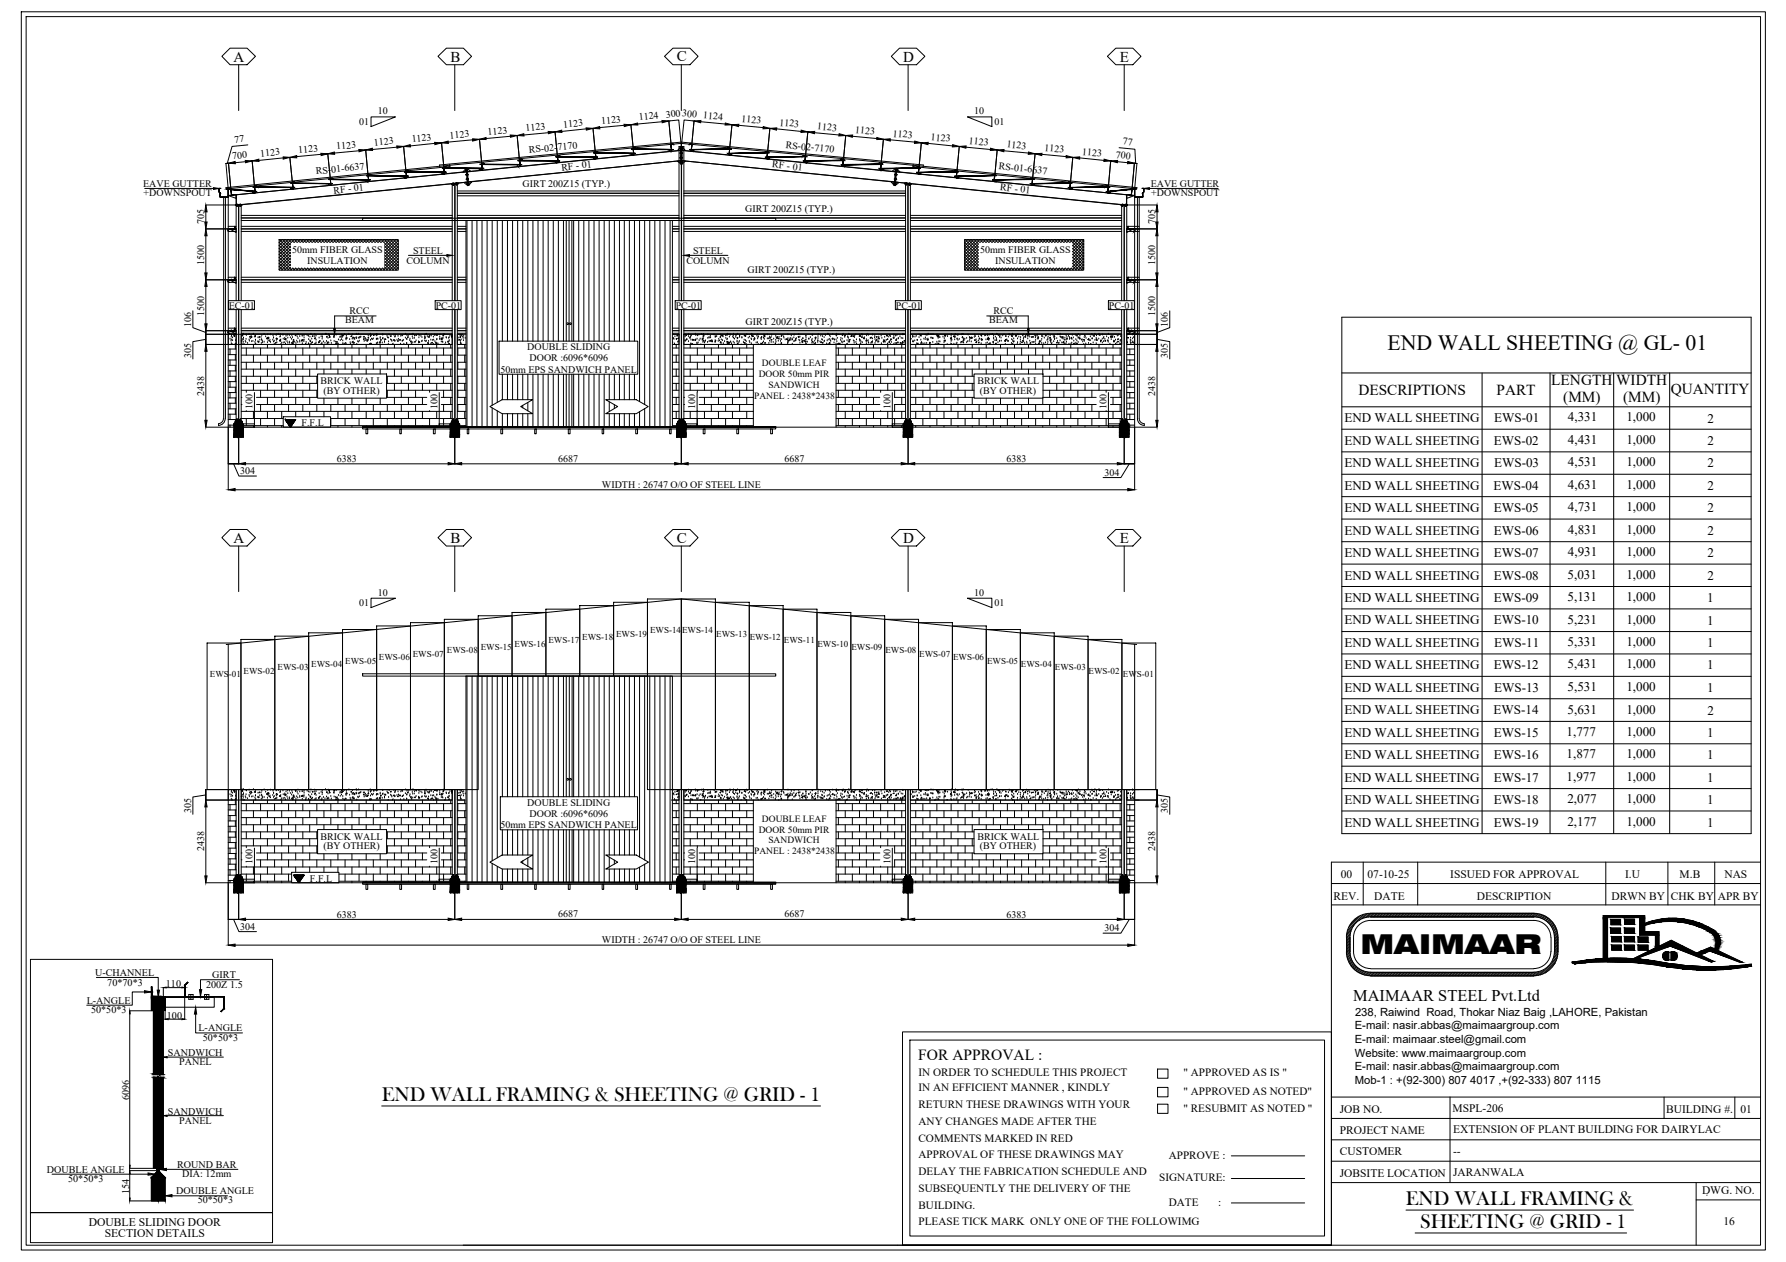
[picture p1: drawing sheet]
<svg xmlns="http://www.w3.org/2000/svg" width="297mm" height="210mm" viewBox="0 0 297 210" stroke-linecap="round" stroke-linejoin="round" font-family="sans-serif">
<defs><g id="words">
<text font-size="4.6" x="226.3" y="158.6">MAIMAAR</text>
<text font-size="3.6" x="230.7" y="58.3">END WALL SHEETING @ GL- 01</text>
<g font-size="3.4">
<text x="63.5" y="183.1">END WALL FRAMING &amp; SHEETING @ GRID - 1</text>
<text x="233.8" y="200.4">END WALL FRAMING &amp;</text>
<text x="236.2" y="204.2">SHEETING @ GRID - 1</text>
</g>
<text font-size="2.7" x="225.1" y="166.4">MAIMAAR STEEL Pvt.Ltd</text>
<text font-size="2.6" x="152.7" y="176.4">FOR APPROVAL :</text>
<g font-size="2.5">
<text x="38.8" y="10.3">A</text>
<text x="74.9" y="10.3">B</text>
<text x="112.6" y="10.2">C</text>
<text x="150.2" y="10.3">D</text>
<text x="186.3" y="10.3">E</text>
<text x="225.9" y="65.7">DESCRIPTIONS</text>
<text x="248.9" y="65.7">PART</text>
<text x="258" y="64">LENGTH</text>
<text x="268.8" y="64">WIDTH</text>
<text x="277.9" y="65.5">QUANTITY</text>
<text x="260" y="66.9">(MM)</text>
<text x="269.9" y="66.9">(MM)</text>
<text x="38.8" y="90.3">A</text>
<text x="74.9" y="90.3">B</text>
<text x="112.6" y="90.3">C</text>
<text x="150.2" y="90.3">D</text>
<text x="186.3" y="90.3">E</text>
</g>
<g font-size="2.2">
<text x="223.6" y="70.2">END WALL SHEETING</text>
<text x="248.5" y="70.2">EWS-01</text>
<text x="260.8" y="70.1">4,331</text>
<text x="270.5" y="70.1">1,000</text>
<text x="284" y="70.3">2</text>
<text x="223.6" y="74">END WALL SHEETING</text>
<text x="223.6" y="77.7">END WALL SHEETING</text>
<text x="248.4" y="74">EWS-02</text>
<text x="248.5" y="77.7">EWS-03</text>
<text x="260.8" y="73.8">4,431</text>
<text x="260.8" y="77.6">4,531</text>
<text x="270.5" y="73.8">1,000</text>
<text x="270.5" y="77.6">1,000</text>
<text x="284" y="74">2</text>
<text x="284" y="77.7">2</text>
<text x="223.6" y="81.5">END WALL SHEETING</text>
<text x="248.4" y="81.5">EWS-04</text>
<text x="260.8" y="81.3">4,631</text>
<text x="270.5" y="81.3">1,000</text>
<text x="284" y="81.5">2</text>
<text x="223.6" y="85.2">END WALL SHEETING</text>
<text x="223.6" y="89">END WALL SHEETING</text>
<text x="248.4" y="85.2">EWS-05</text>
<text x="248.4" y="89">EWS-06</text>
<text x="260.8" y="85">4,731</text>
<text x="260.8" y="88.8">4,831</text>
<text x="270.5" y="85">1,000</text>
<text x="270.5" y="88.8">1,000</text>
<text x="284" y="85.2">2</text>
<text x="284" y="89">2</text>
<text x="223.6" y="92.7">END WALL SHEETING</text>
<text x="248.4" y="92.7">EWS-07</text>
<text x="260.8" y="92.5">4,931</text>
<text x="270.5" y="92.5">1,000</text>
<text x="284" y="92.7">2</text>
<text x="223.6" y="96.4">END WALL SHEETING</text>
<text x="223.6" y="100.1">END WALL SHEETING</text>
<text x="248.4" y="96.4">EWS-08</text>
<text x="248.4" y="100.1">EWS-09</text>
<text x="260.7" y="96.2">5,031</text>
<text x="260.7" y="100">5,131</text>
<text x="270.5" y="96.2">1,000</text>
<text x="270.5" y="100">1,000</text>
<text x="283.9" y="100.2">1</text>
<text x="284" y="96.4">2</text>
<text x="223.6" y="103.9">END WALL SHEETING</text>
<text x="223.6" y="107.6">END WALL SHEETING</text>
<text x="248.4" y="103.9">EWS-10</text>
<text x="248.5" y="107.6">EWS-11</text>
<text x="260.7" y="103.7">5,231</text>
<text x="260.7" y="107.5">5,331</text>
<text x="270.5" y="103.7">1,000</text>
<text x="270.5" y="107.5">1,000</text>
<text x="283.9" y="103.9">1</text>
<text x="283.9" y="107.6">1</text>
<text x="223.6" y="111.4">END WALL SHEETING</text>
<text x="248.4" y="111.4">EWS-12</text>
<text x="260.7" y="111.2">5,431</text>
<text x="270.5" y="111.2">1,000</text>
<text x="283.9" y="111.4">1</text>
<text x="223.6" y="115.1">END WALL SHEETING</text>
<text x="223.6" y="118.8">END WALL SHEETING</text>
<text x="248.4" y="118.8">EWS-14</text>
<text x="248.5" y="115.1">EWS-13</text>
<text x="260.7" y="114.9">5,531</text>
<text x="260.7" y="118.7">5,631</text>
<text x="270.5" y="114.9">1,000</text>
<text x="270.5" y="118.7">1,000</text>
<text x="283.9" y="115.1">1</text>
<text x="284" y="118.8">2</text>
<text x="223.6" y="122.6">END WALL SHEETING</text>
<text x="248.4" y="122.6">EWS-15</text>
<text x="260.5" y="122.4">1,777</text>
<text x="270.5" y="122.4">1,000</text>
<text x="283.9" y="122.6">1</text>
<text x="223.6" y="126.3">END WALL SHEETING</text>
<text x="223.6" y="130">END WALL SHEETING</text>
<text x="248.4" y="126.3">EWS-16</text>
<text x="248.4" y="130">EWS-17</text>
<text x="260.5" y="126.1">1,877</text>
<text x="260.5" y="129.9">1,977</text>
<text x="270.5" y="126.1">1,000</text>
<text x="270.5" y="129.9">1,000</text>
<text x="283.9" y="126.3">1</text>
<text x="283.9" y="130.1">1</text>
<text x="223.6" y="133.7">END WALL SHEETING</text>
<text x="223.6" y="137.5">END WALL SHEETING</text>
<text x="248.4" y="133.7">EWS-18</text>
<text x="248.4" y="137.5">EWS-19</text>
<text x="260.7" y="133.6">2,077</text>
<text x="260.7" y="137.3">2,177</text>
<text x="270.5" y="133.6">1,000</text>
<text x="270.5" y="137.3">1,000</text>
<text x="283.9" y="133.8">1</text>
<text x="283.9" y="137.5">1</text>
</g>
<g font-size="1.9">
<text x="221.8" y="149.6">REV.</text>
<text x="223" y="146">00</text>
<text x="227.4" y="146">07-10-25</text>
<text x="228.5" y="149.6">DATE</text>
<text x="241.2" y="146">ISSUED FOR APPROVAL</text>
<text x="245.6" y="149.6">DESCRIPTION</text>
<text x="268" y="149.6">DRWN BY</text>
<text x="270.3" y="146">I.U</text>
<text x="277.9" y="149.6">CHK BY</text>
<text x="279.3" y="146">M.B</text>
<text x="285.7" y="149.6">APR BY</text>
<text x="286.8" y="146">NAS</text>
<text x="225.3" y="171.2">E-mail: nasir.abbas@maimaargroup.com</text>
<text x="225.3" y="173.5">E-mail: maimaar.steel@gmail.com</text>
<text x="225.4" y="168.9">238, Raiwind Road, Thokar Niaz Baig ,LAHORE, Pakistan</text>
<text x="152.8" y="179">IN ORDER TO SCHEDULE THIS PROJECT</text>
<text x="196.8" y="179">&quot; APPROVED AS IS &quot;</text>
<text x="225.3" y="175.7">Website: www.maimaargroup.com</text>
<text x="225.3" y="178">E-mail: nasir.abbas@maimaargroup.com</text>
<text x="152.8" y="181.5">IN AN EFFICIENT MANNER , KINDLY</text>
<text x="152.8" y="184.3">RETURN THESE DRAWINGS WITH YOUR</text>
<text x="196.8" y="182.1">&quot; APPROVED AS NOTED&quot;</text>
<text x="196.8" y="184.9">&quot; RESUBMIT AS NOTED &quot;</text>
<text x="222.8" y="185.1">JOB NO.</text>
<text x="225.3" y="180.2">Mob-1 : +(92-300) 807 4017 ,+(92-333) 807 1115</text>
<text x="241.6" y="184.9">MSPL-206</text>
<text x="277.1" y="185.1">BUILDING #.</text>
<text x="289.5" y="185.1">01</text>
<text x="152.8" y="187.1">ANY CHANGES MADE AFTER THE</text>
<text x="152.8" y="189.9">COMMENTS MARKED IN RED</text>
<text x="222.8" y="188.6">PROJECT NAME</text>
<text x="241.7" y="188.5">EXTENSION OF PLANT BUILDING FOR DAIRYLAC</text>
<text x="152.8" y="192.6">APPROVAL OF THESE DRAWINGS MAY</text>
<text x="152.8" y="195.4">DELAY THE FABRICATION SCHEDULE AND</text>
<text x="192.8" y="196.5">SIGNATURE:</text>
<text x="194.4" y="192.7">APPROVE :</text>
<text x="222.8" y="192.2">CUSTOMER</text>
<text x="222.8" y="195.8">JOBSITE LOCATION</text>
<text x="241.7" y="195.6">JARANWALA</text>
<text x="241.7" y="192">--</text>
<text x="14.8" y="204">DOUBLE SLIDING DOOR</text>
<text x="152.8" y="198.2">SUBSEQUENTLY THE DELIVERY OF THE</text>
<text x="152.8" y="201">BUILDING.</text>
<text x="152.8" y="203.8">PLEASE TICK MARK ONLY ONE OF THE FOLLOWIMG</text>
<text x="194.4" y="200.5">DATE</text>
<text x="202.6" y="200.5">:</text>
<text x="283.1" y="198.6">DWG. NO.</text>
<text x="286.6" y="203.8">16</text>
<text x="17.4" y="205.7">SECTION DETAILS</text>
</g>
<g font-size="1.7">
<text x="39" y="23.7" transform="rotate(-4 39 23.7)">77</text>
<text x="59.8" y="20.7">01</text>
<text x="62.9" y="19">10</text>
<text x="68.5" y="23.6" transform="rotate(-6 68.5 23.6)">1123</text>
<text x="74.8" y="23" transform="rotate(-5 74.8 23)">1123</text>
<text x="81.1" y="22.5" transform="rotate(-5 81.1 22.5)">1123</text>
<text x="87.4" y="21.8" transform="rotate(-6 87.4 21.8)">1123</text>
<text x="93.7" y="21.2" transform="rotate(-6 93.7 21.2)">1123</text>
<text x="100" y="20.6" transform="rotate(-5 100 20.6)">1123</text>
<text x="106.3" y="20" transform="rotate(-6 106.3 20)">1124</text>
<text x="110.8" y="19.6" transform="rotate(-6 110.8 19.6)">300</text>
<text x="113.4" y="19.4" transform="rotate(6 113.4 19.4)">300</text>
<text x="116.9" y="19.7" transform="rotate(5 116.9 19.7)">1124</text>
<text x="123.3" y="20.3" transform="rotate(5 123.3 20.3)">1123</text>
<text x="129.6" y="20.9" transform="rotate(5 129.6 20.9)">1123</text>
<text x="135.9" y="21.5" transform="rotate(6 135.9 21.5)">1123</text>
<text x="142.2" y="22.1" transform="rotate(6 142.2 22.1)">1123</text>
<text x="148.4" y="22.7" transform="rotate(5 148.4 22.7)">1123</text>
<text x="154.8" y="23.3" transform="rotate(5 154.8 23.3)">1123</text>
<text x="161.1" y="23.9" transform="rotate(6 161.1 23.9)">1123</text>
<text x="162" y="19">10</text>
<text x="165.4" y="20.7">01</text>
<text x="38.7" y="26.5" transform="rotate(-6 38.7 26.5)">700</text>
<text x="43.3" y="26" transform="rotate(-6 43.3 26)">1123</text>
<text x="49.6" y="25.5" transform="rotate(-5 49.6 25.5)">1123</text>
<text x="52.6" y="29" transform="rotate(-6 52.6 29)">RS-01-6637</text>
<text x="56" y="24.9" transform="rotate(-5 56 24.9)">1123</text>
<text x="62.2" y="24.2" transform="rotate(-6 62.2 24.2)">1123</text>
<text x="88" y="25.5" transform="rotate(-6 88 25.5)">RS-02-7170</text>
<text x="93.4" y="28.4" transform="rotate(-6 93.4 28.4)">RF - 01</text>
<text x="128.4" y="27.8" transform="rotate(6 128.4 27.8)">RF - 01</text>
<text x="130.6" y="24.6" transform="rotate(6 130.6 24.6)">RS-02-7170</text>
<text x="166.1" y="28.2" transform="rotate(6 166.1 28.2)">RS-01-6637</text>
<text x="167.4" y="24.5" transform="rotate(6 167.4 24.5)">1123</text>
<text x="173.7" y="25.1" transform="rotate(5 173.7 25.1)">1123</text>
<text x="179.9" y="25.8" transform="rotate(5 179.9 25.8)">1123</text>
<text x="185.5" y="26.3" transform="rotate(6 185.5 26.3)">700</text>
<text x="186.7" y="24" transform="rotate(6 186.7 24)">77</text>
<text x="23.8" y="31.1">EAVE GUTTER</text>
<text x="23.9" y="32.7">+DOWNSPOUT</text>
<text x="55.5" y="32.2" transform="rotate(-6 55.5 32.2)">RF - 01</text>
<text x="86.9" y="31.1">GIRT 200Z15 (TYP.)</text>
<text x="123.9" y="35.3">GIRT 200Z15 (TYP.)</text>
<text x="166.3" y="31.6" transform="rotate(6 166.3 31.6)">RF - 01</text>
<text x="191.4" y="31.1">EAVE GUTTER</text>
<text x="191.5" y="32.7">+DOWNSPOUT</text>
<text x="33.9" y="37.3" transform="rotate(-90 33.9 37.3)">705</text>
<text x="192.1" y="37.3" transform="rotate(-90 192.1 37.3)">705</text>
<text x="33.9" y="44" transform="rotate(-90 33.9 44)">1500</text>
<text x="48.6" y="42.1">50mm FIBER GLASS</text>
<text x="51.1" y="44">INSULATION</text>
<text x="67.6" y="43.8">COLUMN</text>
<text x="68.7" y="42.3">STEEL</text>
<text x="114.2" y="43.8">COLUMN</text>
<text x="115.3" y="42.3">STEEL</text>
<text x="124.3" y="45.4">GIRT 200Z15 (TYP.)</text>
<text x="163" y="42.1">50mm FIBER GLASS</text>
<text x="165.5" y="44">INSULATION</text>
<text x="192.1" y="44" transform="rotate(-90 192.1 44)">1500</text>
<text x="33.9" y="52.5" transform="rotate(-90 33.9 52.5)">1500</text>
<text x="38" y="51.3">EC-01</text>
<text x="57.4" y="53.8">BEAM</text>
<text x="58.1" y="52.3">RCC</text>
<text x="72.5" y="51.3">PC-01</text>
<text x="112.4" y="51.3">PC-01</text>
<text x="149" y="51.3">PC-01</text>
<text x="164.5" y="53.8">BEAM</text>
<text x="165.3" y="52.3">RCC</text>
<text x="184.4" y="51.3">PC-01</text>
<text x="192.1" y="52.5" transform="rotate(-90 192.1 52.5)">1500</text>
<text x="31.8" y="59.5" transform="rotate(-90 31.8 59.5)">305</text>
<text x="31.8" y="54.4" transform="rotate(-90 31.8 54.4)">106</text>
<text x="87.7" y="58.2">DOUBLE SLIDING</text>
<text x="124" y="54.1">GIRT 200Z15 (TYP.)</text>
<text x="194.3" y="59.5" transform="rotate(-90 194.3 59.5)">305</text>
<text x="194.3" y="54.4" transform="rotate(-90 194.3 54.4)">106</text>
<text x="33.9" y="65.8" transform="rotate(-90 33.9 65.8)">2438</text>
<text x="53.3" y="63.9">BRICK WALL</text>
<text x="53.8" y="65.5">(BY OTHER)</text>
<text x="83.2" y="62">50mm EPS SANDWICH PANEL</text>
<text x="88.1" y="60.1">DOOR :6096*6096</text>
<text x="162.5" y="63.9">BRICK WALL</text>
<text x="163" y="65.5">(BY OTHER)</text>
<text x="192.1" y="65.8" transform="rotate(-90 192.1 65.8)">2438</text>
<text x="42" y="68" transform="rotate(-90 42 68)">100</text>
<text x="50.2" y="70.9">F.F.L</text>
<text x="72.8" y="68" transform="rotate(-90 72.8 68)">100</text>
<text x="115.6" y="68" transform="rotate(-90 115.6 68)">100</text>
<text x="148.1" y="68" transform="rotate(-90 148.1 68)">100</text>
<text x="184.1" y="68" transform="rotate(-90 184.1 68)">100</text>
<text x="56" y="76.8">6383</text>
<text x="92.8" y="76.8">6687</text>
<text x="130.5" y="76.8">6687</text>
<text x="167.4" y="76.8">6383</text>
<text x="39.9" y="78.9">304</text>
<text x="100.1" y="81.1">WIDTH : 26747 O/O OF STEEL LINE</text>
<text x="183.7" y="79.1">304</text>
<text x="59.8" y="100.8">01</text>
<text x="62.9" y="99.1">10</text>
<text x="162" y="99.1">10</text>
<text x="165.4" y="100.8">01</text>
<text x="31.8" y="135.2" transform="rotate(-90 31.8 135.2)">305</text>
<text x="83.2" y="137.7">50mm EPS SANDWICH PANEL</text>
<text x="87.7" y="134">DOUBLE SLIDING</text>
<text x="88.1" y="135.9">DOOR :6096*6096</text>
<text x="194.3" y="135.2" transform="rotate(-90 194.3 135.2)">305</text>
<text x="33.9" y="141.6" transform="rotate(-90 33.9 141.6)">2438</text>
<text x="42" y="143.8" transform="rotate(-90 42 143.8)">100</text>
<text x="53.3" y="139.7">BRICK WALL</text>
<text x="53.8" y="141.2">(BY OTHER)</text>
<text x="72.8" y="143.8" transform="rotate(-90 72.8 143.8)">100</text>
<text x="115.6" y="143.8" transform="rotate(-90 115.6 143.8)">100</text>
<text x="148.1" y="143.8" transform="rotate(-90 148.1 143.8)">100</text>
<text x="162.5" y="139.7">BRICK WALL</text>
<text x="163" y="141.2">(BY OTHER)</text>
<text x="184.1" y="143.8" transform="rotate(-90 184.1 143.8)">100</text>
<text x="192.1" y="141.6" transform="rotate(-90 192.1 141.6)">2438</text>
<text x="51.5" y="146.7">F.F.L</text>
<text x="39.9" y="154.6">304</text>
<text x="56" y="152.6">6383</text>
<text x="92.8" y="152.6">6687</text>
<text x="130.5" y="152.6">6687</text>
<text x="167.4" y="152.6">6383</text>
<text x="183.7" y="154.9">304</text>
<text x="100.1" y="156.9">WIDTH : 26747 O/O OF STEEL LINE</text>
<text x="14.4" y="166.9">L-ANGLE</text>
<text x="15.8" y="162.4">U-CHANNEL</text>
<text x="17.9" y="163.9">70*70*3</text>
<text x="27.6" y="164.2">110</text>
<text x="34.3" y="164.3">200Z 1.5</text>
<text x="35.3" y="162.7">GIRT</text>
<text x="15.1" y="168.5">50*50*3</text>
<text x="27.8" y="169.4">100</text>
<text x="33" y="171.5">L-ANGLE</text>
<text x="33.7" y="173.1">50*50*3</text>
<text x="27.9" y="175.7">SANDWICH</text>
<text x="29.8" y="177.2">PANEL</text>
<text x="21.5" y="182.9" transform="rotate(-90 21.5 182.9)">6096</text>
<text x="27.9" y="185.4">SANDWICH</text>
<text x="29.8" y="186.9">PANEL</text>
<text x="7.8" y="195.1">DOUBLE ANGLE</text>
<text x="11.3" y="196.7">50*50*3</text>
<text x="29.4" y="194.3">ROUND BAR</text>
<text x="30.3" y="195.8">DIA: 12mm</text>
<text x="21.5" y="198.6" transform="rotate(-90 21.5 198.6)">154</text>
<text x="29.3" y="198.6">DOUBLE ANGLE</text>
<text x="32.9" y="200.2">50*50*3</text>
</g>
<g font-size="1.6">
<text x="126.2" y="62.7">DOOR 50mm PIR</text>
<text x="126.7" y="60.9">DOUBLE LEAF</text>
<text x="127.8" y="64.5">SANDWICH</text>
<text x="125.4" y="66.3">PANEL : 2438*2438</text>
<text x="126.7" y="136.7">DOUBLE LEAF</text>
<text x="125.4" y="142">PANEL : 2438*2438</text>
<text x="126.2" y="138.5">DOOR 50mm PIR</text>
<text x="127.8" y="140.3">SANDWICH</text>
</g>
<g font-size="1.5">
<text x="85.6" y="107.6">EWS-16</text>
<text x="91.2" y="107">EWS-17</text>
<text x="96.8" y="106.4">EWS-18</text>
<text x="102.5" y="105.9">EWS-19</text>
<text x="108.1" y="105.3">EWS-14</text>
<text x="113.4" y="105.3">EWS-14</text>
<text x="119.1" y="105.9">EWS-13</text>
<text x="124.7" y="106.4">EWS-12</text>
<text x="130.4" y="107">EWS-11</text>
<text x="136" y="107.6">EWS-10</text>
<text x="34.9" y="112.6">EWS-01</text>
<text x="40.5" y="112.1">EWS-02</text>
<text x="46.2" y="111.5">EWS-03</text>
<text x="51.8" y="110.9">EWS-04</text>
<text x="57.4" y="110.4">EWS-05</text>
<text x="63" y="109.8">EWS-06</text>
<text x="68.7" y="109.3">EWS-07</text>
<text x="74.3" y="108.7">EWS-08</text>
<text x="80" y="108.1">EWS-15</text>
<text x="141.6" y="108.1">EWS-09</text>
<text x="147.3" y="108.7">EWS-08</text>
<text x="152.9" y="109.3">EWS-07</text>
<text x="158.5" y="109.8">EWS-06</text>
<text x="164.2" y="110.4">EWS-05</text>
<text x="169.8" y="110.9">EWS-04</text>
<text x="175.5" y="111.5">EWS-03</text>
<text x="181" y="112.1">EWS-02</text>
<text x="186.8" y="112.6">EWS-01</text>
</g>
</g></defs>
<!-- layer: EAVE GUTTER -->
<path d="M36.4 31.3h.3l-.3 .1v.5l.2 .2v.7h1.4v-1.4h-.3h.3v1.4h-1.4zM37.2 32.8v36.9M37.5 32.8v36.9M188.7 31.4h.3h-.3v1.4h1.3v-.7l.2-.2v-.5l-.2-.1h.2l-.1 1.5h-1.4zM189.2 32.8v36.8a1.12 1.12 0 0 0 1.1 1.2M189.5 32.8v36.8a.83 .83 0 0 0 .8 .9M36.4 70.5v.3M37.2 69.6a.83 .83 0 0 1-.9 .9M37.5 69.6a1.12 1.12 0 0 1-1.2 1.2M190.3 70.5v.3" fill="none" stroke="#000" stroke-width=".17"/>
<g fill="#000" stroke="#000" stroke-width=".17">
<path d="M36.4 31.3h.1zM36.6 31.3h.1zM37.8 31.4h.2zM188.7 31.4h.1zM188.7 31.4h.3zM190 31.3h.1z"/>
<path d="M36.4 31.4v.5zM36.4 31.4v.5z"/>
<path d="M36.6 32.8h1.4zM36.6 32.8h1.4z"/>
<path d="M36.4 31.9l.2 .2zM36.4 31.9l.2 .2z"/>
<path d="M36.6 32.1v.7zM36.6 32.1v.7z"/>
<path d="M36.5 31.3h.2zM36.4 31.3h.2z"/>
<path d="M37.7 31.4h.1zM37.7 31.4h.1z"/>
<path d="M38 31.4v1.4zM38 31.4v1.4z"/>
<path d="M188.7 31.4v1.4zM188.7 31.4v1.4z"/>
<path d="M188.7 32.8h1.4zM188.7 32.8h1.4z"/>
<path d="M188.9 31.4h.1zM188.7 31.4h.3z"/>
<path d="M190 31.3h.2zM190 31.3h.2z"/>
<path d="M190.1 32.1l.1-.2zM190 32.1l.2-.2z"/>
<path d="M190 32.1l.1 .7zM190 32.1l.1 .7z"/>
<path d="M190.1 31.3l.1 .1zM190.1 31.3l.1 .1z"/>
<path d="M190.2 31.4v.5zM190.2 31.4v.5z"/>
</g>
<!-- layer: Bolt -->
<g fill="#000" stroke="#000" stroke-width=".17">
<path d="M35.5 31.2l.9 .1-.9 .2zM190.2 31.3l1-.1v.3zM55.5 54.7h.3l-.1 .9zM74.3 42.3l.9 .2-.9 .1zM113.7 42.5l1-.2v.3zM170.9 54.7h.3l-.2 .9zM24 164.8l1.2 .2-1.2 .2zM26.3 179l.1 .2h-.2zM26.4 178.7h.3l-.1 .2zM26.1 164.7h.4l-.2 1.1zM27.2 175.8l.6-.1v.3zM32.5 167.5l.2 1.2h-.4z"/>
<path d="M33.2 164.6h.4l-.3 1.1zM25.2 195.8h.1v.1zM26.2 194.8l.1-.1 .2 .1zM26.3 194.8h.2l1 1zM26.5 194.5l1.2-.2v.4zM27.2 185.6l.6-.1v.2zM27.5 198.9l1.1-.2v.4z"/>
<path d="M38.1 31.4v.1l4.6 .3zM38.1 31.5l4.6 .4z"/>
<path d="M42.1 31v.1l6.9 .1zM42.1 31.1l6.9 .1z"/>
<path d="M48.4 30.4v.1h6.9zM48.4 30.5l6.9 .1z"/>
<path d="M54.6 29.8v.1h7zM54.6 29.9h7z"/>
<path d="M60.9 29.2l7 .1zM60.9 29.2l7 .1v.1z"/>
<path d="M67.3 28.5l6.9 .1zM67.3 28.6h6.9v.1z"/>
<path d="M73.6 27.9l6.9 .1zM73.6 28h6.9v.1z"/>
<path d="M79.8 27.3v.1h7zM79.8 27.4h7z"/>
<path d="M86.1 26.6v.1h7zM86.1 26.7h7v.1z"/>
<path d="M92.4 26v.1h7zM92.4 26.1l7 .1z"/>
<path d="M98.7 25.4v.1h6.9zM98.7 25.5h6.9z"/>
<path d="M105 24.7v.1l7 .1zM105 24.8l7 .1z"/>
<path d="M114.7 24.9l7-.1v-.1zM114.7 24.9l7-.2z"/>
<path d="M121 25.5h6.9v-.1zM121 25.5l6.9-.1z"/>
<path d="M127.3 26.2l6.9-.1v-.1zM127.3 26.1l6.9-.1z"/>
<path d="M133.6 26.8l6.9-.1v-.1zM133.6 26.7l6.9-.1-6.9 .2z"/>
<path d="M139.9 27.4h6.9v-.1zM139.9 27.4l6.9-.1-6.9 .1z"/>
<path d="M146.2 28.1l6.9-.2zM146.2 28l6.9-.1-6.9 .2z"/>
<path d="M152.5 28.7l6.9-.2zM152.5 28.6l6.9-.1-6.9 .2z"/>
<path d="M158.8 29.4l6.9-.2zM158.8 29.3l6.9-.1-6.9 .2z"/>
<path d="M165.1 29.9h6.9v-.1zM165.1 29.9l6.9-.1z"/>
<path d="M171.4 30.6l6.9-.1v-.1zM171.4 30.5l6.9-.1z"/>
<path d="M177.7 31.2l6.9-.1v-.1zM177.7 31.2l6.9-.2z"/>
<path d="M184 31.9l4.5-.4v-.1zM184 31.8l4.5-.4z"/>
<path d="M60.3 71h68.7zM60.3 71h68.7h-68.7z"/>
<path d="M60.3 146.7l68.7 .1v-.1zM60.3 146.7l68.7 .1h-68.7z"/>
<path d="M25.2 165.9l.1 2.2v-2.2zM25.2 165.9l.1 2.2h-.1z"/>
<path d="M25.2 164.1l.1 1.6v-1.6zM25.2 164.1l.1 1.6h-.1z"/>
<path d="M25.5 165.9v1.6zM25.5 165.9v1.6zM25.5 165.9h1.7zM25.5 165.9h1.7zM27.2 165.9v1.6zM27.2 165.9v1.6z"/>
<path d="M25.5 178.6l.7 .1 .1-.1zM25.5 178.6l.7 .1h-.7z"/>
<path d="M25.5 179.2l1.1 .1-.2-.1zM25.5 179.2l1.1 .1h-1.1z"/>
<path d="M25.2 165.7l1.6 .1v-.1zM25.2 165.7l1.6 .1h-1.6z"/>
<path d="M26.7 179.2l.5 .1v-.1zM26.7 179.2l.5 .1h-.6z"/>
<path d="M25.5 179.3l1.7 15v-15zM25.5 179.3l1.7 15h-1.7z"/>
<path d="M25.5 166l1.7 12.6v-12.6zM25.5 166l1.7 12.6h-1.7z"/>
<path d="M26.3 178.6l.9 .1v-.1zM26.3 178.6l.9 .1h-.8z"/>
<path d="M25.2 165.8l2.3 .1v-.1zM25.2 165.8l2.3 .1h-2.3z"/>
<path d="M27.4 165.9l.1 2.2v-2.2zM27.4 165.9l.1 2.2h-.1z"/>
<path d="M25.2 196l1.1 3.7v-3.7zM25.2 196l1.1 3.7h-1.1z"/>
<path d="M26.3 194.8l1 1h.2zM27.3 195.8h.2l-.1 .1z"/>
<path d="M26.2 194.8l-.9 1 1-1zM26.2 194.8l-.9 1h-.1z"/>
<path d="M26.3 194.8v1.2h1.2zM25.2 196l1.1-1.2v1.2z"/>
<path d="M26.3 196l1.2 3.7v-3.7zM26.3 196l1.2 3.7h-1.2z"/>
</g>
<g fill="none" stroke="#000" stroke-width=".17">
<path d="M24.1 31.3h11.4M37.7 31.4h.1M38 32.5l1.3-.1v.6zM38 32.5l1.3-.1v1.6M38.3 38.1h1zM38.3 38.1h1v.6zM38.4 38l.2 .1zM38.4 38.1l.2 .1zM38.5 38v.1M38.5 38.1v.1M38.8 38l.2 .1zM38.8 38.1l.2 .1z"/>
<path d="M38.9 38v.1M38.9 38.1v.1M39.1 34h1.1v.2h-1.1zM39.1 34.1h1.1M39.3 34.2v15.8M39.4 34.2v.1M39.4 34h.1zM39.4 34h.1M39.5 34.2h-.2h.2l-.1 .1M39.7 34.2v15.8M39.9 34.2h.2h-.2v.1h.1v-.1M39.9 34h.1z"/>
<path d="M39.9 34.3h.1M40 34h.1M40 34.2v.1M40.1 34.2v15.8M60.3 36.3h68.7v.4h-68.7zM73.1 27.9v-.5l40.2-3.8 40.3 3.8-.1 .5M74.8 27.3v.4l-37.2 3.7v-.2l37.2-3.7 38.5-3.7 38.6 3.7 37.2 3.7-.1 .2-37.2-3.7 .1-.4M75.1 30.5l1.1-.1v.2l-1.1 .1zM75.1 30.6l-34.9 3.5M75.2 30.7v19.3M75.3 30.7h.1M75.3 30.7h.2"/>
<path d="M75.3 30.5h.1zM75.3 30.7h.2l-.2 .1M75.3 30.7v.1h.2l-.1-.1M75.4 30.5h.1M75.4 30.7v.1M75.6 30.7v19.3M75.7 30.7v19.3M75.8 30.4l.2 .1zM75.9 30.7h.1M75.9 30.4v.1M75.9 30.6l.1 .1M76 30.6h.1"/>
<path d="M76 30.6v.1h-.1M76 30.6l-.1 .1M76.1 30.6v19.4M76.2 30.5l1.6-.2-37.6 3.7M76.2 30.5l-1.1 .1M77.2 30.4l.6-.1v.6zM77.5 28.3h-.1h.1M77.5 28.3v-.1v.2M77.5 28.3h.1M77.5 28h.2l.3 2.8-.2 .1zM77.5 28l.1 .5-.6 .1zM77.5 36.7h34.3v34.3h-34.3z"/>
<path d="M77.5 28.2v.2M77.5 28.4h.1M77.5 29v.1M77.5 29.1h.1M77.6 28.6l-38.3 3.8v1.6M77.6 28.5l-39.6 4M77.6 28l.3 2.8M77.6 29.8v.1M77.6 29v.1M77.6 29.1h.1M77.6 29.1h-.1v-.1l.1 .1M77.6 29.8h.1"/>
<path d="M77.7 28l.6 .5h-.5zM77.7 29.7h.1M77.7 30.5v.1M77.7 29.7v.2zM77.7 30.6h.1M77.7 29.7h-.1l.1 .2M77.7 28.3h.1M77.8 30.5h.1M77.8 28.2v.1zM77.8 30.5v.2M77.8 30.5v.2h-.1v-.2M77.8 30.5h-.1"/>
<path d="M77.8 29l.1 .1zM77.8 29h.1M77.9 29.7v.2zM77.9 29.8h.1M77.9 30.3l.6-.1-.5 .6zM77.9 30.2l35.3-3.5-35.3 3.6M77.9 30.5l.1 .1zM78 30.5v.1M94.2 36.7v20M94.6 36.7v20M95.1 36.7v20M112.7 26.8l.5-.1v.6z"/>
<path d="M113.1 27v.1h.1M113.1 24.7l.1 .1M113.1 24.7h.1M113.1 25.4l.1 .1M113.1 26.2v.1M113.1 27h.1M113.1 26.2h.1M113.1 25.5h.1M113.2 24.4h.1v2.9h-.1zM113.2 24.4v.6h-.5zM113.2 24.6h.1M113.2 24.8h.1"/>
<path d="M113.2 27.1h.1M113.2 26.9h.1M113.2 26.3h.1M113.2 26.1h.1M113.2 25.5h.1M113.2 25.4h.1M113.2 25l-35.4 3.6M113.2 25l-35.4 3.5M113.2 24.7h-.1M113.2 25.4h-.1v.1M113.2 26.2h-.1v.1h.1M113.2 24.6v.2"/>
<path d="M113.2 25.4v.1M113.2 26.1v.2M113.2 26.9v.2M113.2 26.9l-.1 .2M113.3 24.4v25.6M113.4 24.4v2.9zM113.4 24.4v25.6M113.4 24.4l.6 .6h-.6zM113.4 26.7l.6 .1-.6 .5zM113.4 26.7l35.3 3.6M113.4 25l35.5 3.5M113.4 25l35.5 3.6"/>
<path d="M113.4 24.7l.1 .1zM113.4 24.7h.1M113.4 25.4l.1 .1zM113.4 26.2l.1 .1zM113.4 26.9l.1 .2zM113.4 27h.1M113.4 26.2h.1M113.4 25.5h.1M148.2 30.2l.5 .1v.5zM148.4 28.5l.6-.5-.1 .5zM148.7 30.5v.1zM148.7 30.5v.1"/>
<path d="M148.7 29.7l.1 .2zM148.7 29.8h.1M148.8 29v.1zM148.8 29h.1M148.9 28.3h.1M148.9 30.3l.6 .1-.6 .5zM148.9 30.5h.1M148.9 28.2l.1 .1zM148.9 30.5v.2l.1-.2M148.9 30.6h.1M148.9 30.5v.2M149 28h.2l-.3 2.9-.2-.1z"/>
<path d="M149 29.7h.1M149 30.5v.1M149 29.7h.1l-.1 .2M149 29.8h.1M149 29.7v.2zM149 29.1h.1M149 29.1h.1v-.1l-.1 .1M149.1 28.6l38.3 3.8v1.6M149.1 28.5l39.6 4M149.1 28l-.3 2.8M149.1 29.1h.1M149.1 29.8l-.1 .1"/>
<path d="M149.1 29l-.1 .1M149.1 28.4h.1M149.1 28.3h.1M149.1 29h.1l-.1 .1M149.2 28l.5 .6-.6-.1zM149.2 28.2l-.1 .2M149.2 28.3h.1h-.2M149.2 28.3l-.1-.1v.2M150.4 30.4l1.2 .1-.1 .2-1.1-.1zM150.4 30.5l-1.5-.2 37.5 3.7M150.4 30.5l1.2 .1M150.6 30.6v19.4"/>
<path d="M150.7 30.6h.1M150.7 30.6h.1l-.1 .1M150.7 30.6v.1M150.7 30.6l.1 .1M150.7 30.4l.1 .1h-.1zM150.7 30.4v.1M151 30.7v19.3M151.2 30.7h.2M151.2 30.7v.1h.1M151.2 30.5h.2zM151.3 30.5h.1M151.3 30.7v.1"/>
<path d="M151.4 30.7h.1M151.4 30.7h-.2l.1 .1M151.4 30.7v19.3M151.6 30.6l34.8 3.5M186.4 34h1.1v.2h-1.1zM186.4 34.1h1.1M186.5 34.2v15.8M186.6 34.2v.1h.1M186.6 34h.2zM186.7 34h.1M186.7 34.2v.1M186.8 34.2h-.2h.2l-.2 .1"/>
<path d="M187 34.2v15.8M187.2 34.2h.2h-.2l.1 .1M187.2 34h.1zM187.3 34h.1M187.3 34.2v.1M187.3 34.2v.1h-.1M187.4 32.4l1.3 .1-1.3 .5zM187.4 38.1h1zM187.4 38.1h1l-1 .6zM187.4 34.2v15.8M187.7 38l.1 .1zM187.7 38.1l.1 .1z"/>
<path d="M187.7 38v.1M187.7 38.1v.1M188.1 38l.1 .1zM188.1 38.1l.1 .1zM188.2 38v.1M188.2 38.1v.1M188.7 32.5l-1.3-.1v1.6M191.2 31.3h11.4M38 55.6h1.3v1.7h-1.3zM38 58.1h1.3M38 59h1.3M38 59.9h1.3"/>
<path d="M38 57.3h37.2M38.3 56.4h.1M38.3 55h1v.6zM38.3 46.5l1 .1zM38.3 46.6h1v.5zM38.3 58.1v.9M38.3 59.9v.9M38.4 56.7h.1M38.4 46.5h.2zM38.4 46.6h.2zM38.4 54.9h.2v.2h-.2zM38.4 55h.2"/>
<path d="M38.5 56.5h.1M38.5 57.2h.1M38.5 56.1h.1M38.5 46.5h.1M38.5 46.6h.1M38.5 54.9v.2M38.5 55.9h.1M38.6 57.3h.1M38.7 56.7h.1M38.7 56.2h.1M38.8 54.9h.2v.2h-.2zM38.8 55h.2"/>
<path d="M38.8 46.5h.2zM38.8 46.6h.2zM38.9 55.6l.1 .1h-.2zM38.9 55.9h.2l-.1 .1zM38.9 46.5h.1M38.9 46.6h.1M38.9 54.9v.2M39 56h.1M39.1 57.3v.8M39.1 59v.9M39.2 56.7h.1M39.2 57.1v.1h-.1z"/>
<path d="M39.3 55h-1h1M39.3 51.5v18.6M39.7 51.5v18.6M40.1 56.7h.1v.1zM40.1 55.6h35.1v1.7h-35.1zM40.1 57.9h35.1M40.1 59.1h35.1M40.1 51.5v18.6M40.2 55.7h.1M40.2 55.6h.1M40.3 55.7l.1 .2h-.2l.2-.2M40.3 55.6v.1"/>
<path d="M40.4 56.5h.1M40.4 57.2h.1M40.5 56.9h.1M40.5 56.5h.1M40.5 55.6h.1M40.5 56.2h.1M40.5 57.3l.1-.1v.1M40.8 56.8h.1M40.9 57h.1M40.9 56.4h.1M41 55.7h.1M41 55.8h.1"/>
<path d="M41 57.9v1.2M41.2 57.1h.1M41.4 55.6h.1M41.4 56.5h.1M41.5 56.7h.1M41.5 56.1h.1M41.7 56.3h.1M41.8 56v-.1l-.1 .1h.1M41.8 56.1l.1-.1v.1zM41.9 56.8h.1M42.1 56.8h.1M42.1 55.6h.1"/>
<path d="M42.1 57.3v.6M42.1 59.1v1.2M42.4 57h.1M42.4 55.9v.1h-.1M42.4 57.3h.1M42.5 56h.1M42.5 56.6h.1M42.5 55.8l-.1 .1M42.5 57.2h.1M42.9 56.2h.1M42.9 56.9h.1M43 56.9l.1-.1z"/>
<path d="M43.1 56.1l.1-.1v.1zM43.2 56.6h.1M43.3 57.9v1.2M43.4 56.1h.1M43.5 57.1h.1M43.5 56.5h.1M43.5 55.8h.1M43.5 56.6h.1M43.6 56.8h.1M43.7 57h.1M43.9 55.6h.1M43.9 56.9h.1"/>
<path d="M44.2 56h.1M44.4 56.4h.1M44.5 57h.1M44.5 57.3v.6M44.5 59.1v1.2M44.5 55.7h.1M44.5 56.4h.1M44.5 56.2l.1 .2-.2-.1M44.6 56.7h.1M44.6 56.1l.1 .2-.2-.1zM44.6 56.1l-.1 .1M44.8 56.8h.1"/>
<path d="M44.9 56.6h.1M45 55.7h.1M45 57h.1M45.4 56.6h.1M45.4 55.9h.1M45.5 56.2h.1M45.5 56.9h.1M45.6 57.2h.1M45.6 56.7h.1M45.7 57.9v1.2M45.8 57h.1zM45.9 55.8h.1"/>
<path d="M46 56.6h.1M46 55.7h.1M46 56.2v.2l-.1-.1zM46 57h.1M46.1 56.4h.1M46.3 55.6h.1M46.5 56.7h.1M46.6 56.1h.1M46.6 55.7h.1M46.6 56h.1M46.6 56.5v.2h-.1M46.7 56.8h.1"/>
<path d="M46.7 57.3h.1M46.7 56.4l-.1 .2M46.8 57.1h.1M46.8 57.3v.6M46.8 59.1v1.2M47.1 55.8h.1M47.1 57h.1M47.1 56.4h.1M47.4 56.3h.1M47.4 57h.1M47.4 56.4h-.1h.1v.1M47.4 56.4l.2-.1z"/>
<path d="M47.5 57.2h.1M47.5 56.6h.1M47.6 55.9h.1M47.7 56.8h.1M47.8 55.8h.1M47.9 56.2h.1M47.9 57.1h.1M48 57.9v1.2M48.1 56.9h.1M48.1 55.8h.1M48.2 57.1h.1M48.3 56.2h.1"/>
<path d="M48.5 56.4h.1M48.5 57.1h.1M48.5 55.8h.1M48.6 57h.2M48.6 56.1h.1M48.6 57.2l.2-.1-.1 .1zM48.7 56.8l.1 .2M48.8 56.9h.1M48.8 56.4v.2h.1l-.1-.1M48.8 56.7l-.1 .2M49 56.9h.1M49.1 55.8l.1-.1z"/>
<path d="M49.2 55.9h.1M49.2 57.3v.6M49.2 59.1v1.2M49.2 57.1h.1M49.3 56.7h.1M49.4 56h.1M49.5 57h.1M49.6 55.6h.1M49.6 56.3h.1M49.9 56h.1M49.9 56.7h.1M49.9 56.9h.1"/>
<path d="M50.2 56.7h.1M50.2 55.9h.1M50.2 56.6l.1 .1h-.1zM50.3 57.2h.1M50.3 56.5h.1v.1zM50.4 55.9h.1M50.4 57.9v1.2M50.5 56.8h.1M50.6 56.2h.1M50.6 56.6h.1M50.6 55.8h.1M50.8 57.2l.1 .1"/>
<path d="M50.9 57h.1M50.9 57.1l-.1 .1M51.1 55.8h.1M51.3 57.2h.1M51.3 55.9h.1M51.3 56.5h.1M51.5 57.3v.6M51.5 59.1v1.2M51.5 56.1h.1M51.5 56.7h.1M51.6 57.3h.1M51.7 56.7l-.1 .1z"/>
<path d="M51.7 55.6h.1M51.8 57.1h.1M51.8 56.4h.1M51.9 55.9h.2l-.1 .1zM52 57h.1M52.3 56.4h.1M52.4 55.6h.1M52.4 56h.1M52.4 57.2h.1M52.5 56.3h.1M52.5 57.2h.1M52.6 55.9h.1"/>
<path d="M52.6 56.6h.1M52.6 57h.1M52.7 57.9v1.2M53 57h.1M53.1 56.2h.1M53.1 56.8v.2h-.1zM53.1 56.7h.1v.1zM53.4 56h.1M53.4 57.3h.1M53.5 57.1h.1M53.5 57.3h.1M53.6 55.8h.1"/>
<path d="M53.6 56.4h.1M53.6 56.1h.1M53.8 56.9h.1M53.9 57.3v.6M53.9 59.1v1.2M54 57.1h.1M54.1 55.6h.1M54.1 55.6h.2M54.3 55.6h.1M54.3 56.1h.1M54.3 56.8h.1M54.4 57.1l.1-.1v.1z"/>
<path d="M54.4 56.1h.1M54.6 56.3h.1M54.6 57h.1M54.6 55.6h.1M54.6 55.7l.2 .1M54.7 57.1h.1M54.7 55.6l.1 .1M54.8 55.9h.1M54.8 56.1l.1-.1-.1 .1zM54.8 56h.1M55 56.7h.1M55 57.9v1.2"/>
<path d="M55.1 57.1h.1M55.5 56.1h.1M55.6 56.1h.1M55.6 56.8h.1M55.6 55.9h.1M55.7 55.6v.1h-.2zM55.8 56.9h.1M55.9 55.7h.1M55.9 57.1l.1 .1h-.2zM56 56.9l.1-.1zM56.2 57.2h.1M56.2 57.3v.6"/>
<path d="M56.2 59.1v1.2M56.3 56.5h.1M56.5 56.1h.1M56.6 56h.1M56.6 56.7h.1M56.8 55.8h.1M56.8 56.5h.1M56.9 55.9v.2h-.1M57 55.8l-.2 .1M57 57.2h.1M57 56.7h.1M57.1 55.7v.2h-.1z"/>
<path d="M57.2 57.2h.1M57.3 55.7h.1M57.3 57.2v.1M57.4 57.9v1.2M57.5 57.1h.1M57.5 56.4h.1M57.6 56.5h.1M57.6 57.2h.1M57.6 55.9h.1M57.6 56.2h.1M57.6 56.2h.1zM58 55.6h.1"/>
<path d="M58.2 56.5h.1M58.2 57h.1M58.3 57.2h.1M58.4 55.9l.1 .1h-.1zM58.5 57.3v.6M58.5 59.1v1.2M58.6 56.4h.1M58.6 57h.1M58.6 55.7h.1M58.7 56.2h.1M58.7 56.9h.1M58.8 56.2h.1"/>
<path d="M58.8 57h.1zM59 56.2v.2h-.2M59.1 56.1l-.2 .2M59.3 55.6h.1M59.3 56.1h.1M59.3 56.3h.1M59.3 57.3h.1M59.5 56.8h.1M59.6 56.2h.1M59.6 56.9h.1M59.6 55.6h.1M59.7 56.3h.1"/>
<path d="M59.7 57.9v1.2M59.8 56.7h.1M59.8 56.1l.1-.1v.1zM60 56.1h.1M60.4 56.1h.1M60.4 56.4l.2-.1zM60.6 56.8h.1M60.6 56.1h.1M60.7 56.7h.1M60.8 56.3h.1M60.9 56.5h.1M60.9 57.3v.6"/>
<path d="M60.9 59.1v1.2M61.1 56.5v.2h-.2M61.2 56.4l-.2 .2M61.2 55.9h.1M61.2 56.6h.1M61.3 56.1v.1h-.1zM61.5 57.3h.1M61.6 57.3h.1M61.6 55.6h.1M61.6 55.9h.1M61.6 56h.1M61.6 56.6h.1"/>
<path d="M61.6 57.2l.2-.1-.1 .1zM61.7 57.2h.1M61.8 55.8h.1M61.8 56.4h.1M62 56.5h.1M62.1 56.4h.1M62.1 57.9v1.2M62.1 55.7h.1v.1zM62.5 55.7h.1M62.6 52.5h-6.9v2.2M62.6 56.5h.1M62.6 57.2h.1"/>
<path d="M62.6 56.3l.1-.1v.2zM62.6 55.9h.1M62.6 55.6h.1M62.7 57.1h.1M62.8 55.7h.1M62.8 57h.1M62.9 56.4h.1M63.2 57h.1M63.2 56.9v.1h-.1M63.2 56.3h.1M63.2 56.1h.1M63.2 57.3v.6"/>
<path d="M63.2 59.1v1.2M63.3 56.8l-.2 .1M63.3 56.5h.1v.1zM63.6 57h.1M63.6 56.4h.1M63.7 55.7h.1M63.7 56.3h.1M63.9 56.5h.1M64 57h.1M64 56.8h.1M64.1 56.4l.1 .1-.2-.1zM64.4 55.9h.1"/>
<path d="M64.4 57.9v1.2M64.5 56.2h.1M64.6 57.3h.1M64.6 56.2h.1M64.6 56.9h.1M64.7 55.7h.1M64.9 55.9h.2l-.1 .1zM65 56.5h.1M65.1 56.6h.1M65.2 56.8h.1M65.3 57.2v.1M65.4 57.1l-.1 .1"/>
<path d="M65.5 55.8h.1M65.5 56.5l.1 .1M65.6 56.5l-.2 .1h.2M65.6 57.3v.6M65.6 59.1v1.2M65.6 56.1h.1M65.6 56.7h.1M65.7 56.7h.1M65.7 56h.1M65.8 55.8h.1M66 56.6h.1M66.1 56.7h.1v.1z"/>
<path d="M66.2 55.9h.1M66.3 56.4h.1M66.4 56.6h.1M66.6 56.6h.1M66.6 57.2h.1M66.7 55.9h.1M66.7 57.9v1.2M66.8 55.8h.1M67 55.9h.1M67 56.6l-.1 .1 .1-.1M67.1 56.6h.1M67.2 57.2h.1"/>
<path d="M67.4 56.2h.1M67.5 55.6h.1M67.6 56.4h.1M67.6 57.1h.1M67.6 57.2h.1M67.7 55.8h.1M67.7 56.4h.1M67.8 56.1l.1-.1-.1 .1zM67.9 55.9h.1M67.9 57.3v.6M67.9 59.1v1.2M67.9 42.5h6.4"/>
<path d="M68.1 56.7h.1M68.2 55.7h.1M68.2 56.4h.1M68.4 56.7v.1h-.1zM68.4 57.1h.1M68.5 57.2h.1M68.5 55.6h.1M68.6 56h.1M68.7 56.3h.1M68.7 57h.1M68.7 55.7h.1M68.7 55.6h.1"/>
<path d="M68.9 56.3h.1M68.9 55.9h.1M68.9 56.9l.2-.1zM69.1 57.9v1.2M69.2 56.7h.1M69.2 55.6l.1 .2h-.2M69.3 55.6h-.1M69.6 55.7h.1M69.6 56.9h.1M69.6 57h.1M69.7 56.2h.1M69.7 55.9h.1"/>
<path d="M69.8 56.8l-.1 .2zM70 55.9h.1M70.1 56.8h.1M70.2 56.1h.1M70.2 56.7h.1M70.3 57.3v.6M70.3 59.1v1.2M70.6 56.2l.1-.1zM70.6 56.7h.1M70.6 56.1h.1M70.6 55.7h.1M70.7 56.1h.1"/>
<path d="M70.8 56.8h.1M70.8 55.6h.1M70.9 55.6h.1M70.9 56.7h.1M71.1 56h.1M71.2 57v.1h-.1zM71.2 56.1h.2M71.3 56.8h.1M71.3 57.2h.1M71.4 55.9v.2M71.4 56h.1M71.4 57.9v1.2"/>
<path d="M71.4 55.8l-.1 .2M71.7 56.6h.1M71.7 57.2h.1M71.7 55.9h.1M71.7 55.8h.1M71.8 57h.1v.1zM72 56.6h.1M72.1 56.1h.1M72.1 56.6h.1M72.1 57.3h.1M72.2 55.6h.2M72.3 56.8h.1"/>
<path d="M72.3 55.6l.1 .1h-.2zM72.4 57.1h.1M72.5 57.2l.1-.1v.1zM72.6 57.1h.1M72.6 55.8h.1M72.6 56.5h.1M72.6 57.3v.6M72.6 59.1v1.2M72.7 55.8h.1M72.7 56.4h.1M72.8 57.2h.1M73.1 56.4h.1"/>
<path d="M73.1 55.7h.1M73.1 56.1h.1M73.3 56.4h.1M73.4 56.9h.1M73.4 56.4l.2-.1-.1 .1zM73.5 56.2v.2h-.2M73.6 56.9h.1M73.6 56.1l-.2 .2M73.6 57h.1M73.6 55.9l.2-.2v.2zM73.7 56.3h.1M73.7 55.6h.1"/>
<path d="M73.8 55.9h.1M73.8 57.9v1.2M73.9 55.6h.1M73.9 57.3l.1-.1v.1M74.1 57h.1M74.2 56.1h.1M74.2 56.2h.1M74.5 56.9h.1M74.6 57h.1M74.6 56.3h.1M74.6 57.2l.1-.1v.1zM74.7 56.8h.1"/>
<path d="M74.7 56.1h.1M74.7 56.7h.1M74.8 55.9h.1M75 57.3v.6M75 59.1v1.2M75.1 55.7h.1v.1zM75.1 56.2h.1M75.2 56v-.1l-.1 .1h.1M75.2 51.5v18.6M75.6 51.5v18.6M75.7 51.5v18.6M76.1 57.9h1.4"/>
<path d="M76.1 59.1h1.4M76.1 51.5v18.6M76.1 57.3h.9M76.1 57.9v1.2M76.3 56.5h.1v.1zM76.3 56.2h.1M76.5 55.9h.1M76.6 56v.1h-.1zM76.6 56.7h.1M76.6 57h.1M76.6 57.2h.1M76.7 56.5h.1"/>
<path d="M76.7 57.2h.1M76.7 55.9h.1M76.9 56h.1M77 56.3h.1M77.1 56.7h.1M77.1 55.9h.1M77.3 57.3v.6M77.3 59.1v1.2M77.4 56.3h.1M77.5 55.6h-1.4v1.7h1.4M83 56.7h23.1v5.5h-23.1zM111.8 55.6h1.1v1.7h-1.1"/>
<path d="M111.8 57.9h1.1M111.8 59.1h1.1M111.9 57h.1M111.9 55.7h.1M111.9 56.3h.1M112 56.3h.1M112 57.3h.9M112.1 56.4h.1M112.2 57.2h.1M112.3 56h.1M112.4 56.4l.2-.1-.1 .1zM112.5 57.3v.6"/>
<path d="M112.5 59.1v1.2M112.7 55.7v.2h-.2M112.7 56.3l.1-.1v.2zM112.7 56.9h.1M112.8 55.6l-.2 .2M112.9 56.8h.1M112.9 55.7h.1M112.9 50v-25.6h.8v25.6M112.9 51.5v18.6M113.3 51.5v18.6M113.4 51.5v18.6M113.7 55.6h36.9v1.7h-36.9z"/>
<path d="M113.7 57.9h11.6M113.7 59.1h11.6M113.7 51.5v18.6M113.7 57.3h36.9M113.9 56.7h.1M113.9 56h.1M113.9 55.8h.1M114 56.7h.1M114.1 55.7h.1v.1zM114.1 56.4h.1v.1zM114.2 56.6h.1M114.5 56h.1"/>
<path d="M114.5 56.8h.1M114.5 55.6h.1M114.7 42.5h6.4M114.8 56v.2h-.2M114.8 57.3v.6M114.8 59.1v1.2M114.9 57.2h.1M114.9 55.9l-.2 .2M114.9 55.9h.1M114.9 56.6h.1M115 55.8h.1M115 57.2h.1"/>
<path d="M115.2 57.3h.1M115.2 56.6h.1M115.2 56.5h.2zM115.6 56.6v-.1l.1 .1zM115.6 55.6h.1M115.6 56.6h.1M115.7 55.8h.1M115.7 56.5h.1M115.9 57.1h.1M115.9 56.4h.1M115.9 57.2h.1M116 55.8h.1"/>
<path d="M116 57.9v1.2M116 55.9h.1M116.1 57h.1M116.2 55.7h.1M116.3 56.7h.1M116.4 56.4h.1M116.4 57.3h.1M116.7 55.6h.1M116.7 56.5l.2 .1M116.8 56.4h.1M116.9 56.4v.1M116.9 57h.1"/>
<path d="M116.9 55.9h.1zM117 55.6h.1M117 56.3h.1M117 56.3l-.2 .1M117.1 55.9h.1M117.1 56.7h-.1v-.1l.1 .1M117.2 57h.1M117.2 57.3v.6M117.2 59.1v1.2M117.2 56.9h.1M117.3 56.7h.1M117.7 57h.1"/>
<path d="M117.7 56.3h.1M117.7 55.7h.1M117.9 56.1h.1M117.9 56.8h.1M117.9 56.2h.1M118.1 56.7l.1-.1v.1zM118.1 55.9h.1M118.2 56.2h.1M118.3 57.9v1.2M118.4 56.7h.1M118.4 56.9h.1M118.5 56.7l-.1 .1 .1-.1"/>
<path d="M118.8 55.7h.1M118.8 56.9h.2M118.9 56.7h.1M118.9 56.1h.1M119 56h.1M119 56.7v.2M119.1 56h.1M119.1 56.6l-.2 .1M119.2 56h.1M119.5 56.8h.1M119.5 57.3v.6M119.5 59.1v1.2"/>
<path d="M119.5 56.4h.1M119.7 56.7h.1M119.7 56.1l.2-.1zM119.8 55.8h.1M119.9 56.8v.2h-.1zM119.9 57.2h.1M120 56.5h.1M120 55.9h.1M120.2 55.9h.1M120.2 56.7h.1M120.2 55.8h.1M120.3 56h.1"/>
<path d="M120.3 57.2h.1M120.5 56.8h.1M120.7 55.9h.1M120.7 57.9v1.2M120.7 56.3h.1M120.9 56.5h.1M120.9 55.8h.1M120.9 56.8h.2l-.1 .1zM120.9 55.6h.1M120.9 57h.1M120.9 55.6h.2M121 55.7h.1"/>
<path d="M121 56.4h.1M121.1 55.6h.1M121.1 57v.2h-.2M121.2 56.9l-.2 .2M121.3 56.1h.1M121.3 57v.1h-.1zM121.4 55.6h.1M121.4 55.8h.1M121.4 57h.1M121.5 56.9h.1M121.7 57.2h.1M121.8 57.3v.6"/>
<path d="M121.8 59.1v1.2M121.9 56.1h.1M121.9 56.9h.1M121.9 55.9h.1M122 55.6h.1M122 56.2h.1M122.1 57.1h.1M122.2 56.4h.1M122.4 56.1h.1M122.5 55.6v.1h-.2zM122.6 56.9h.1M122.6 56.7h.1"/>
<path d="M122.6 56.2l.1-.1v.2zM122.7 55.6h.1M122.7 56.3h.1M122.7 57.1l.1 .1h-.2zM122.9 57h.1M123 56.8h.1M123 56.1h.1M123 55.9h.1M123 57.9v1.2M123.3 57.2l-.1 .1M123.4 56.2h.1M123.4 56.1h.1"/>
<path d="M123.6 57h.1M123.7 57h.2v.1zM123.8 56.6h.1M123.9 55.7v.2h-.1zM123.9 57.3h.1M124 56h.1M124 56.7h.1M124 55.9h.1M124.1 56.8h.1M124.1 57.2v.1M124.1 55.7h.1M124.2 57.3v.6"/>
<path d="M124.2 59.1v1.2M124.2 55.6h.1M124.4 56.2h.1M124.6 56.8h.1M124.7 56.1h.1M124.7 57h.1M124.9 56.4h.1M124.9 55.6h.2M125 57.2h.1M125 55.9h.1M125 56.5h.1M125 55.6h.1"/>
<path d="M125.1 56h.1M125.3 55.9v.1h-.1zM125.3 57.3v13.7M125.4 56.7h.1M125.4 56.4l.1-.1v.1zM125.5 56.3h.1M125.8 57h.1M125.9 55.9h.1M126 57h.1M126 55.7h.1M126 56.4h.1M126.1 56.1h.1"/>
<path d="M126.1 57.3h.1M126.1 56h.1M126.6 57.2h.1M126.6 56.3h.1M126.6 56.5h.1M126.7 56l-.1 .1zM126.7 57.1l-.1 .1 .1-.1M126.8 57.1h.1M127 56.2h.1M127 56.9h.1M127.1 55.7h.1v.1zM127.1 55.7h.1"/>
<path d="M127.1 56.4h.1M127.1 57.1h.1M127.2 55.7v.2h-.2M127.2 56.1h.1M127.2 56h.1M127.2 55.6l-.1 .2M127.3 57.1h.1M127.6 55.7h.1M127.6 56.4h.1M127.8 56.4h.1M127.9 57.1h.1M128 56.1h.1"/>
<path d="M128 56.7h.1M128.1 56.1v.1h-.1zM128.3 56.1h.1M128.3 57h.1M128.3 55.8h.1M128.4 56.4l-.2 .1h.2M128.6 57h.1M128.7 56.4h.1M128.9 57.2h.1M129 57.2h.1M129 55.9h.1M129 56.6h.1"/>
<path d="M129.1 56.9h.1M129.1 56.2h.1M129.2 56.1l.1 .2-.2-.1M129.3 56.2h.1M129.4 56l-.2 .1M129.4 56.3l.1-.1v.2zM129.4 56.7h.1M129.5 57.2v.1M129.6 56.1h.1M129.6 57.2l-.2 .1M129.7 56.4h.1M129.8 56.8h.1"/>
<path d="M129.9 57.2h.1M129.9 55.9l.1-.1zM130 56.5h.1M130 57.1h.1M130 55.8h.1M130.3 56h.1M130.4 56.2h.1M130.6 56.5h.1M130.8 56.5h.1M130.8 56.4h.1l.1 .1zM131 57h.1M131 57.2h.1"/>
<path d="M131 55.7h.1M131 56.3h.1M131 56.6h.1M131 56.7l.2-.1v.1zM131.3 56.4l.1 .2h-.2M131.4 56.3h.1M131.4 56.3l-.1 .1M131.6 56.6h.1M131.6 55.9h.1M131.7 56.4h.1M131.8 57.2h.1M131.8 56.5h.1"/>
<path d="M132 56.2h.1M132 56.8h.1M132.1 55.8h.1M132.2 56.8h.1M132.2 56.6l.2-.1v.1zM132.3 56.4h.1M132.4 56.3h.1M132.7 56h.2l-.1 .1zM132.8 55.7h.1M132.9 56.6h.1M132.9 56.1h.1M133 56.7h.1"/>
<path d="M133 56.1h.1M133 57.1h.1M133.3 56.6h.1M133.5 56.7v.2h-.2M133.5 57h.1M133.5 56.4h.1M133.5 56.3h.1M133.5 56.6l-.1 .2M133.8 56.7v-.1l-.1 .1h.1M133.9 56.8h.2l-.1 .1zM133.9 56.6h.1M134 57.2h.1"/>
<path d="M134 55.9h.1M134.1 55.9h.1M134.1 56.6h.1M134.1 56.2h.1M134.1 57.3h.1M134.3 56.9h.1M134.5 56.4h.1M134.6 56.4h.1M134.8 56.1h.1M135 56.7h.1M135 57.1h.1M135.1 55.8h.1"/>
<path d="M135.1 56.4h.1M135.2 55.8h.1M135.2 56.8h-.1l.1-.1v.2M135.2 57.1h.1M135.5 56.7h.1M135.5 56.2l.2-.1v.2zM135.6 57v.2h-.2M135.6 56.4h.1M135.7 56.2h.1M135.7 57l-.2 .1M136 57h.1M136 56.7h.1"/>
<path d="M136 56.3h.1M136 56h.1M136.1 55.6h.1M136.4 56.9h.1M136.5 55.9h.1M136.6 56.8l-.1 .2 .1-.1M136.7 56.5h.1M136.8 56.6h.1M136.8 56h.1M136.8 57v.1l-.1-.1h.2M137.1 56.1h.1M137.1 56.8h.1"/>
<path d="M137.1 56.7h.1M137.2 55.6h.1M137.3 55.8h.1M137.5 57.2h.1M137.6 56.7h.1M137.7 55.6h.1M137.7 57.3h.1M137.7 56.5h.1M138 55.8h.1M138 56.4h.1M138 57.1h.1M138 57v.1h-.1z"/>
<path d="M138.1 56h.1M138.1 56.7h.1M138.2 56.8h.1M138.4 56.4l.1-.1zM138.5 55.6h.1M138.5 56.4h.1M138.7 57h.1M138.7 56.5h.1M138.8 56.6h.1M139.1 56.5h.1M139.1 57.2h.1M139.1 57.9h11.5"/>
<path d="M139.1 59.1h11.5M139.1 57.3v13.7M139.1 55.9h.1M139.1 55.6h.1M139.1 55.6l.1 .1h-.1zM139.2 56.8h.1M139.3 56.3h.1M139.3 55.6h.2M139.4 57.1v.1h-.1zM139.4 57.9v1.2M139.7 57.1l-.1 .1M139.7 57.1l-.1 .1h.1"/>
<path d="M139.8 56.6h.1M139.9 56.3h.1M140 56.9h.1M140.1 56.4h.1M140.1 57h.1M140.1 55.7h.1zM140.1 55.7h.1M140.2 55.6h.1M140.2 56.9h.1M140.4 56.8h.1M140.5 56.1h.1M140.6 55.7v.2h-.2z"/>
<path d="M140.6 57.3v.6M140.6 59.1v1.2M140.7 57.3l.1-.1v.1M140.9 56.7h.1M140.9 57.2h.1M141 56h.1M141 56.1h.1M141.1 56.3h.1M141.1 56.9h.1M141.1 55.6h.1M141.2 56.7h.1M141.2 56.5l.2-.1-.1 .2z"/>
<path d="M141.3 55.6h.1M141.3 56.9h.1M141.6 55.8v.2l-.1-.1M141.7 55.9h.1M141.7 55.7l-.2 .2M141.8 57.9v1.2M141.9 56.7h.1M142 56v-.1l-.1 .1h.1M142.1 56.8h.1M142.1 57.1h.1M142.1 56.1h.1M142.1 55.9h.1"/>
<path d="M142.3 55.7h.1M142.4 57h.1M142.4 57.3h.1M142.4 56.5h.1M142.4 57.2h.1M142.9 55.9l.1-.1zM142.9 56.5h.1M142.9 57.3v.6M142.9 59.1v1.2M143 55.8h.1M143 56.7h.1M143.1 56.7h.1"/>
<path d="M143.1 57.3h.1M143.1 56h.1M143.2 57.2h.1M143.2 56.9h.1M143.3 55.7h.1M143.4 55.7h.1M143.4 56v.1h-.1zM143.4 57h.1M143.5 55.7h.1M143.7 56.4h.1M143.7 56.1v.2h-.1M143.8 56l-.1 .2"/>
<path d="M144 56.8h.1M144 56.7l.2-.1v.1zM144.1 56.5h.1M144.1 57.2h.1M144.1 57.9v1.2M144.1 55.9h.1M144.2 55.6h.1M144.4 56.7h.1M144.4 57h.1M144.4 55.8h.1M144.5 57.1h.1M144.8 56.1l-.1 .1z"/>
<path d="M144.9 57.1h.1M144.9 56.2h.1M144.9 57h.1M145.1 57h.1M145.1 55.7h.1M145.1 56.4h.1M145.1 56.8h.1M145.3 57.3v.6M145.3 59.1v1.2M145.4 56.1h.1M145.5 55.8h.1M145.5 57.1h.1"/>
<path d="M145.5 56.5h.1M145.7 56.8h.1M145.7 56.6h.2M145.7 56h.2l-.1 .1zM145.8 56.4v.2M145.9 56.4l-.1 .1M146 56.9h.1M146.1 56.9h.1M146.1 56.2h.1M146.2 56.1h.1M146.2 56.9h.1M146.2 56.2v.2h-.1z"/>
<path d="M146.5 57.9v1.2M146.5 55.9h.1M146.6 57.2h.1M146.7 56.3h.1M146.9 56.7h.1M147 56.8v.1l-.1-.1h.2M147.1 56.7h.1M147.1 56.1h.1M147.2 56.9h.1M147.4 56.6h.1M147.4 55.9h.1M147.5 56.4h.1v.1z"/>
<path d="M147.6 55.9h.1M147.6 57.2h.1M147.6 57.3h.1M147.6 57.3v.6M147.6 59.1v1.2M147.8 56.1h.1M147.9 55.8h.1M147.9 56.8v.2l-.1-.1M148 56.7l-.1 .1M148.1 57.3h.1M148.1 56h.1M148.1 56.6h.1"/>
<path d="M148.2 56.5h.1M148.2 57h.1M148.3 56.5h.1M148.5 56.2l.2-.1v.2zM148.7 55.7h.1M148.7 56h.1M148.7 57.2h.1M148.8 57.9v1.2M148.9 57.1h.1M149 55.9h.1M149 56.6v-.1l.1 .1zM149 57.2h.1"/>
<path d="M149.1 56.5h.1M149.1 57.1h.1M149.2 55.8h.1M149.3 57h.1M149.4 56.4h.1M149.4 57h.1M149.4 56.3h.1M149.7 56h.1M149.7 57.3h.1M149.8 57h-.1h.1M149.9 56.3h.1M150 57.3v.6"/>
<path d="M150 59.1v1.2M150 57.1l.1 .2-.2-.1M150.1 57h.1M150.1 55.7h.1M150.1 56.3h.1M150.1 57l-.1 .2M150.2 55.7h.1M150.2 57h.1M150.3 55.6h.1M150.4 57.1h.1M150.4 56.7v-.1l.1 .1zM150.6 51.5v18.6"/>
<path d="M151 51.5v18.6M151.4 55.6h35.1v1.7h-35.1zM151.4 57.9h35.1M151.4 59.1h35.1M151.4 51.5v18.6M151.4 57.3h35.1M151.4 56.3h.1l-.1 .1M151.8 55.9h.1M151.8 56.1h.1M151.8 56.7h.1M151.9 56h.1M151.9 56.8h-.1l.1-.1v.2"/>
<path d="M152.1 56.7h.1M152.2 56.1h.1M152.3 57.3v.6M152.3 59.1v1.2M152.4 55.9h.1M152.5 57.2h.1M152.5 56.6h.1M152.6 56.6h.1M152.6 57.2l.1-.1-.1 .1h.1M152.9 56.1h.1M152.9 55.7h.1M153.1 55.7h.1z"/>
<path d="M153.1 55.9h.1M153.1 56.6h.1M153.1 57.2h.1M153.2 55.9h.1M153.3 56.8l-.1 .2h.1v-.1M153.3 57.2h.1M153.5 57.9v1.2M153.5 57.2h.1M153.7 56.4h.1M153.8 57.2h.1M153.9 56.5h.1M153.9 56.2h.1"/>
<path d="M154 55.6h-.2M154.1 57.1h.1M154.2 55.8h.1M154.2 56.4h.1M154.2 56.5l.2-.1-.1 .2zM154.3 55.6h.1M154.3 56.4h.1M154.3 55.6h.2M154.4 55.7h.1M154.5 55.6h.1M154.6 57.1h.1M154.6 57.2h.1"/>
<path d="M154.7 57.3v.6M154.7 59.1v1.2M154.7 57v.1h-.1zM154.8 56.2h.1M154.8 55.6h.1M155 56.2h.1M155.1 56.3h.1M155.1 57h.1M155.2 55.6h.1M155.2 56.3h.1M155.4 57.3h.1M155.6 57.3h.1"/>
<path d="M155.8 56.9h.1M155.8 57.9v1.2M155.9 57.2h.1M155.9 55.6v.1h-.2zM155.9 55.9l.1-.1v.1zM155.9 56h.1M156 56.3h.1M156.1 55.8v.2h-.2M156.1 57.1l.1 .1h-.2zM156.2 56.8h.1M156.2 56.1h.1M156.2 55.7l-.2 .2"/>
<path d="M156.3 56.1h.1M156.3 56.9h.1M156.8 56.1h.1M157 57h.1M157 57.3v.6M157 59.1v1.2M157 56.7h.1M157 56.3h.1M157.1 55.8h.1M157.2 56h.1M157.2 56.7h.1M157.2 56.6v.1h-.2l.2-.1"/>
<path d="M157.3 55.7v.2h-.1zM157.5 57.3l.1-.1v.1M157.6 56h.1M158.1 56.4h.1M158.1 57.2h.1M158.2 55.9h.1M158.2 56.5h.1M158.2 56.8h.1M158.2 57.9v1.2M158.2 56.1v.2h-.1M158.2 55.6h.1M158.3 57.3h.1"/>
<path d="M158.3 56.1l-.2 .1M158.3 56.6h.1M158.7 57.2h.1M158.7 55.9v.1h-.1l.1-.1M158.7 56h.2l-.1 .1zM158.8 56.5h.1M158.8 55.8h.1M158.9 55.6h.1M159 57.2h.1M159.2 57.1h.1M159.2 56.4h.1M159.2 55.8h.1"/>
<path d="M159.3 55.8h.1M159.3 56.6h.1M159.3 57.3v.6M159.3 59.1v1.2M159.5 56.4h.1M159.8 57h.1M160 55.7h.1M160 56.9v-.1h-.1l.1 .1M160 55.6h.1M160.1 56l-.1 .1zM160.2 56.3h.1M160.2 57h.1"/>
<path d="M160.2 55.6h.1M160.2 56.4h.1M160.3 57h.1M160.3 56.5v.2h-.2M160.4 56.4l-.2 .1M160.5 56.4h.1M160.5 57.9v1.2M160.8 56.3h.1M160.8 57h.1M160.9 56.8h.1M161 55.7h.1M161.2 56.8h.1"/>
<path d="M161.2 56.1h.1M161.3 56.2h.1M161.3 56.5h.1M161.5 56.1v.1h-.1zM161.5 56.9h.1M161.5 56.2l.2-.1v.2zM161.6 56.2h.1M161.7 57.3v.6M161.7 59.1v1.2M162 56.1h.1M162.1 55.8h.1M162.1 56.7h.1"/>
<path d="M162.2 56h.1M162.2 56.7h.1M162.3 56.5h.1M162.4 56.8v.2h-.2M162.5 56.7l-.2 .2M162.7 57l.1-.1zM162.8 56.7h.1M162.8 56h.1M162.8 57.9v1.2M162.9 56.2l-.1 .2zM163.1 55.8h.1M163.2 56.5h.1"/>
<path d="M163.2 57.2h.1M163.2 55.9h.1M163.2 56.4h.1M163.3 55.9h.1M163.3 56.7h.1M163.3 55.6h.1M163.4 56.6h.1M163.8 55.9h.1M163.9 55.8h.1M164 56.5h.1M164 57.1h.1M164 57.3v.6"/>
<path d="M164 59.1v1.2M164.1 52.5h6.9v2.2M164.2 57h.1M164.2 55.9h.1M164.2 55.7h.1M164.2 56.4h.1M164.3 56.4l.1 .1-.2-.1zM164.4 56.4l.1-.1v.1zM164.4 56.2h.1M164.5 56.6h.1M164.5 55.8h.1M164.5 57.1v.2"/>
<path d="M164.6 57l-.1 .2M164.7 57.2h.1M164.8 55.6h.1M165.1 55.6h.1M165.1 57h.1M165.2 56.9h.1M165.2 57.1h.1M165.2 57.9v1.2M165.3 56.2h.1M165.3 56.4h.1M165.3 55.9h.1M165.5 56.7h.1"/>
<path d="M165.6 56.1h.1M165.6 57.1h.1l-.1 .1zM165.6 56.6l.2-.1v.1zM165.7 56.3h.1M165.8 55.6h.1M165.9 55.7h.1M166 57h.1M166 55.7l.2-.1-.1 .2zM166.2 56.1h.1M166.2 56.8h.1M166.3 56.7h.1M166.3 55.9h.1"/>
<path d="M166.4 57.3v.6M166.4 59.1v1.2M166.5 56.2h.1M166.5 56.7h.1M166.7 55.9h.1M166.9 55.7h.1M167.2 56.7v-.1l-.1 .1h.1M167.2 57.3h.1M167.2 56.8h.1M167.2 56h.1M167.2 56.6h.1M167.3 56h.1"/>
<path d="M167.3 56.4v.2l-.1-.1 .2-.1M167.5 56.5h.1M167.5 57.9v1.2M167.6 56.8h.1M167.7 56.1h.1M167.7 56.8h.1M167.8 55.6h.1M168 55.8h.1M168.2 57.1h.1M168.2 56h.1M168.3 55.8h.1M168.3 56.5h.1"/>
<path d="M168.4 55.6h.1M168.4 57.3h.1M168.4 56h.1M168.4 56.7h.1M168.5 56.8l.1-.1v.2zM168.5 55.6v.1h-.2M168.6 56.4h.1M168.6 56.8h.1M168.7 57.3v.6M168.7 59.1v1.2M168.9 55.9l.1-.1v.1zM169 55.9h.1"/>
<path d="M169 55.8h.1M169.2 57.3h.1M169.2 56.4h.1M169.2 57h.1M169.3 55.7h.1M169.4 56.1h.1M169.7 57.2h.1M169.7 56.5h.1M169.7 56.9h.1M169.7 56.1h.1M169.9 57.9v1.2M170 57h-.1l.1-.1v.1"/>
<path d="M170.1 55.9h.1M170.1 56.7l.1-.1-.2 .1h.2M170.2 55.7h.1M170.2 56.4h.1M170.3 56.2h.1M170.3 56.9h.1M170.4 57.1h.1M170.5 56.1h.1M170.5 55.9l.1 .2-.2-.1M170.6 55.8l-.1 .1M170.7 55.7h.1M170.8 56.9h.1"/>
<path d="M170.8 57.1h.1M170.9 55.9h.1M170.9 56.4h.1M171.1 55.6h.1M171.1 57.3v.6M171.1 59.1v1.2M171.1 55.9h.1M171.3 56.1h.1M171.3 56.7h.1M171.4 57l-.1 .1h.1v-.1M171.6 56.1h.1M171.6 57h.1"/>
<path d="M171.7 56h.2l-.1 .1zM171.8 57h.1M171.9 57h.1M172 55.8h.1M172.2 56.9h.1M172.2 56.2h.1M172.2 55.9h.1M172.2 56.6h.1M172.2 57.2h.1M172.2 57.9v1.2M172.3 55.9h.1M172.5 55.6l.1 .1h-.1z"/>
<path d="M172.6 56.2h.1M172.7 56.1h.1M172.7 56.2v.2h-.2M172.7 57.2l.1-.1v.1zM172.7 56.1l-.1 .1M172.8 57h.1M172.9 56.8h.1zM172.9 56.8h.1M173.1 56.7h.1M173.3 56.4h.1M173.3 57.1h.1M173.3 56h.1"/>
<path d="M173.3 55.8h.1M173.4 56h.1M173.4 57.3v.6M173.4 59.1v1.2M173.6 57.2h.1M173.7 56.2h.1M173.9 57h.1M174 55.7v.2h-.2zM174.1 56.6h.1M174.1 57.3l.1-.1v.1M174.3 56.3h.1M174.3 57h.1"/>
<path d="M174.3 56.5h.1M174.3 55.6h.1M174.3 56h.1M174.5 56.2l.2-.1zM174.6 57.9v1.2M174.7 55.9h.1M174.7 56.6h.1M174.7 56.3h.1M174.7 57h.1M174.8 56.5v.2h-.2M174.9 57.2h.1M174.9 56.4l-.2 .2"/>
<path d="M174.9 57.1h.1M175.2 55.8h.1M175.2 56.8h.1M175.3 56.2h.1M175.4 56.5h.1M175.4 56.1h.1M175.4 55.9v.1h-.1zM175.4 56.4h.1M175.7 57l.1-.1zM175.8 56.3h.1M175.8 57.3v.6M175.8 59.1v1.2"/>
<path d="M175.9 56.8h.1M175.9 55.7h.1M176 57.1h.1M176.1 57.1h.1M176.3 55.6h.1M176.3 56h.1M176.3 56.7h.1M176.4 56.1h.1M176.6 56.1h.1M176.6 57h.1M176.6 56.3h.1M176.8 56v.1h-.1z"/>
<path d="M176.8 56.4h.1M176.9 56.8v.2h-.2M176.9 57.9v1.2M177 56.7l-.2 .2M177 56.6h.1M177.1 57.2h.1M177.1 56.2h.1M177.3 56.6h.1M177.3 57.2h.1M177.3 55.9h.1M177.4 56.9h.1M177.4 56.1h.1"/>
<path d="M177.5 56.3v.1h-.1l.1-.1M177.7 55.9h.1M177.8 57.2h.1M177.9 56.1h.1M177.9 56.4h.1M178.1 57.3v.6M178.1 59.1v1.2M178.1 57.2h.1M178.2 56.4h.1M178.2 56.1l-.1 .1zM178.3 57.1h.1M178.3 56.4h.1"/>
<path d="M178.3 55.8h.1M178.5 56.2h.1M178.5 57.1h.2l-.1 .1zM178.6 56.7h.1M178.8 55.8h.1M178.9 56.5h.1M178.9 57.1h.1M179 57.2v.1M179 55.7l.2-.1-.1 .2zM179.1 57.1l-.2 .1M179.1 56.7h.1M179.1 56h.1"/>
<path d="M179.2 57.2h.1M179.3 57.9v1.2M179.3 56.3h.1M179.3 57h.1M179.4 55.6h.1M179.4 56.2h.1M179.6 56.2h.1M179.6 55.9h.1M179.6 56.2v.2h-.1zM179.9 56.6h.1M180 56.5h.1M180.1 56.9h.1"/>
<path d="M180.2 57.3h.1M180.3 56.6v-.2l-.1 .1 .1 .1M180.3 56.1h.1M180.3 56.8h.1M180.4 55.8h.1M180.5 57.3v.6M180.5 59.1v1.2M180.5 56h.1M180.6 57.2h.1M180.6 56.3h.1M180.9 56.5l.1-.1v.1zM181 57.1h.1"/>
<path d="M181 56.6h.1M181.1 56.4h.1M181.3 56.7h.1M181.3 56h.1M181.4 57.3h.1M181.6 55.6h.1M181.6 56.4h.1M181.6 57.9v1.2M181.6 55.8h.1M181.7 56.4h.1M181.8 57h.1M181.8 55.9l.2-.1v.1z"/>
<path d="M182.1 55.6h.1M182.1 56.6h.1M182.3 56.5h.1M182.3 57.2h.1M182.3 56.3h.1M182.4 55.9h.1M182.4 56.6v-.1l.1 .1zM182.4 56.5h.1M182.7 56.4h.1M182.8 55.6h.1M182.8 57.3v.6M182.8 59.1v1.2"/>
<path d="M182.9 55.6l.1 .2-.2-.1M183 56.9h.1M183 56.7l.2-.1-.1 .1zM183.1 56.7h.1M183.3 56.4h.1M183.3 57h.1M183.4 55.7h.1M183.5 56.8h.1M183.5 56.3h.1M183.6 56.1h.1M183.8 56.4h.1M183.8 56.6l.1 .1h-.1l.1-.1"/>
<path d="M184 57.9v1.2M184.1 56h.1M184.2 56.7h.1M184.3 56.9h.1M184.3 56.7h.1M184.3 55.6h.1M184.3 56.3h.1M184.6 57.2h.1M184.7 56.1h.1M184.7 56h.2l-.1 .1zM184.8 55.9h.1M184.8 56.5h.1"/>
<path d="M184.9 56.1h.2M185 55.9l.1 .2M185.1 57.3v.6M185.1 59.1v1.2M185.1 55.8l-.1 .2M185.2 56.7h.1M185.3 56.7v.2l-.1-.1zM185.3 56.8h.1M185.4 56.1h.1M185.5 56.6h.1M185.5 57.2h.1M185.7 57.1h.1"/>
<path d="M185.8 55.9h.1M185.9 56.5h.1M185.9 56.8h.1zM186 55.8h.1M186 56.5h.1M186.3 57.2h.1M186.3 56.8h.1M186.3 57.9v1.2M186.3 56.6h.1M186.3 57.3h.1M186.4 56h.1M186.5 51.5v18.6"/>
<path d="M187 51.5v18.6M187.4 55.6h1.3v1.7h-1.3zM187.4 55h1h-1M187.4 55h1l-1 .6zM187.4 46.5l1 .1zM187.4 46.6h1l-1 .5zM187.4 58.1h1.3M187.4 59h1.3M187.4 59.9h1.3M187.4 51.5v18.6M187.4 57.3h2.1M187.5 57h.1"/>
<path d="M187.6 56.1l-.1 .1 .2-.1M187.7 54.9h.1v.2h-.1zM187.7 55h.1M187.7 46.5h.1zM187.7 46.6h.1zM187.7 55.6h.1M187.7 55.6h.2M187.7 46.5h.1M187.7 46.6h.1M187.7 54.9v.2M187.9 55.6h.1M187.9 58.1v.9"/>
<path d="M187.9 59.9v.9M188 57h.1M188 56.6h.1M188 56.2h.1M188.1 56.7h.1M188.1 57l-.1 .1 .1-.1M188.1 54.9h.1v.2h-.1zM188.1 55h.1M188.1 46.5h.1zM188.1 46.6h.1zM188.2 46.5h.1M188.2 46.6h.1"/>
<path d="M188.2 54.9v.2M188.3 57h.1M188.4 56.4h.1M188.4 55.6h.1M188.4 55.7h.1M188.4 56.9h.1M188.5 56.1h.1M188.5 57.1h.1M38 62.6h1.3M38 60.8h1.3M38 61.7h1.3M38 63.5h1.3"/>
<path d="M38 64.4h1.3M38 65.3h1.3M38 66.2h1.3M38 67.1h1.3M38 68h1.3M38 68.9h1.3M38 69.8h1.3M38 70.7h1.1M38 71h150.7M38.3 61.7v.9M38.3 63.5v.9M38.3 65.3v.9"/>
<path d="M38.3 67.1v.9M38.3 68.9v.9M38.3 70.7v.3M39 71.9l.2 .3 .2-.3v-2.2v2.2l-.2 .2-.1-.2M39 71.9h.1M39.1 71.9h.1M39.1 70.2h.1M39.1 70.3h.1M39.1 70.4h.1M39.1 70.5h.1M39.1 70.1h1.1v.1h-1.1zM39.1 60.8v.9"/>
<path d="M39.1 62.6v.9M39.1 64.4v.9M39.1 66.2v.9M39.1 68v.9M39.1 69.8v.9M39.2 70.2h.1M39.2 70.3h.1M39.2 70.4h.1M39.2 70.5h.1M39.3 70.2h.1M39.3 70.3h.1M39.3 70.4h.1"/>
<path d="M39.3 70.5h.1M39.3 70l.2 .1zM39.3 70.2v.1M39.3 70.2l.2 .1M39.3 70.3h.2M39.3 70h.1M39.4 70.3h.1M39.4 70.4h.1M39.4 70.5h.1M39.4 70h.1M39.4 70.2h.1M39.4 69.8h.1"/>
<path d="M39.4 70.1h.1M39.4 69.7h.1M39.4 69.9h.1M39.5 70.2h.1M39.5 70.3h.1M39.5 70.4h.1M39.5 70.5h.1M39.5 70h.1M39.6 70.2h.1M39.6 70.3h.1M39.6 70.4h.1M39.6 70.5h.1"/>
<path d="M39.7 70.2h.1M39.7 70.3h.1M39.7 70.4h.1M39.7 70.5h.1M39.8 70.2h.1M39.8 70.3h.1M39.8 70.4h.1M39.8 70.5h.1M39.9 70.2h.1M39.9 70.3h.1M39.9 70.4h.1M39.9 70.5h.1"/>
<path d="M39.9 70l.2 .1zM39.9 70.2h.2M39.9 70.2v.1M39.9 70h.1M39.9 71.9l.2 .3 .3-.3M39.9 69.8h.1M39.9 69.9h.1M39.9 70.1h.1M39.9 69.7h.1M40 70.2h.1M40 70.3h.1M40 70.4h.1"/>
<path d="M40 70.5h.1M40 70h.1M40.1 70.2h.1M40.1 70.3h.1M40.1 70.4h.1M40.1 70.5h.1M40.1 70.2l-.1 .1M40.1 60.3h35.1M40.1 61.4h35.1M40.1 62.6h12.7M40.1 63.8h12.7M40.1 64.9h12.7"/>
<path d="M40.1 66.1h.1M40.1 67.3h.1M40.1 68.4h35.1M40.1 69.6h7M40.2 70.2h.1M40.2 70.3h.1M40.2 70.4h.1M40.2 70.5h.1M40.2 70.2v.3M40.3 71.9l-.2 .2-.1-.2-.1-2.2v2.2M40.3 71.9h.1M40.4 71.9h.1"/>
<path d="M40.5 70.8h6.6M41 60.3v1.1M41 62.6v1.2M41 64.9v.3M41 68.3v.1M41 69.6v1.2M42.1 61.4v1.2M42.1 63.8v1.1M42.1 68.4v1.2M42.1 70.8v.2M42.7 66.1h10.1M42.7 67.3h28.3"/>
<path d="M43.3 60.3v1.1M43.3 62.6v1.2M43.3 64.9v1.2M43.3 67.3v1.1M43.3 69.6v1.2M44.5 61.4v1.2M44.5 63.8v1.1M44.5 66.1v1.2M44.5 68.4v1.2M44.5 70.8v.2M45.7 60.3v1.1M45.7 62.6v1.2"/>
<path d="M45.7 64.9v1.2M45.7 67.3v1.1M45.7 69.6v1.2M46.8 61.4v1.2M46.8 63.8v1.1M46.8 66.1v1.2M46.8 68.4v1.2M46.8 70.8v.2M47.1 69.3h7.9v1.7h-7.9zM47.4 69.8h.1M47.4 69.8h1.8l-.9 1.2zM47.5 69.8h-.1"/>
<path d="M47.5 69.8h.1l-.1 .1 .2-.1-.2 .1M47.7 70.1l.3-.3-.3 .4 .4-.4-.4 .4M47.7 69.8l-.2 .1M47.8 70.4l.6-.6-.6 .6M47.9 70.4l.6-.6-.6 .7M47.9 69.8l-.3 .3 .3-.3-.3 .2 .3-.2-.3 .2 .2-.2-.2 .1M47.9 70.5l.7-.7-.7 .7M47.9 70.5l.8-.7-.8 .7M48 70.6l.8-.8-.8 .8M48 60.3v1.1M48 62.6v1.2M48 64.9v1.2"/>
<path d="M48 67.3v1.1M48 70.6l.9-.8-.9 .8M48.1 70.8l1-1-1 1M48.1 69.8l-.4 .4 .5-.4-.4 .5 .5-.5-.5 .5M48.1 70.8l1.1-1-1 1M48.3 69.8l-.5 .5M48.4 71h-.1M48.4 70.9l-.1 .1M48.5 70.8l-.2 .2 .2-.2M48.5 69.8l-.6 .7M48.6 70.7l-.4 .3 .3-.3M48.7 70.5l-.5 .5 .4-.4"/>
<path d="M48.8 70.4l-.6 .5 .5-.4M48.8 69.8l-.9 .7M48.8 70.3l-.6 .6 .6-.6M48.9 70.2l-.7 .7M49 70.1l-.8 .8 .7-.7M49 69.8l-1 .9M49 70l-.8 .9M49.1 69.9l-.9 .9M49.2 69.8l-1 1 .9-.9M49.2 61.4v1.2M49.2 63.8v1.1M49.2 66.1v1.2"/>
<path d="M49.2 68.4v.9M50.4 60.3v1.1M50.4 62.6v1.2M50.4 64.9v1.2M50.4 67.3v1.1M51.5 61.4v1.2M51.5 63.8v1.1M51.5 66.1v1.2M51.5 68.4v.9M52.7 60.3v1.1M52.7 62.6v1.2M52.7 64.9v1.2"/>
<path d="M52.7 67.3v1.1M52.8 62.2h11.5v4h-11.5zM53.9 61.4v.8M53.9 66.2v1.1M53.9 68.4v.9M55 69.6h20.2M55 70.8h19.9M55 60.3v1.1M55 67.3v1.1M55 69.6v1.2M56.2 61.4v.8M56.2 66.2v1.1"/>
<path d="M56.2 68.4v1.2M56.2 70.8v.2M57.4 60.3v1.1M57.4 67.3v1.1M57.4 69.6v1.2M58.5 61.4v.8M58.5 66.2v1.1M58.5 68.4v1.2M58.5 70.8v.2M59.7 60.3v1.1M59.7 67.3v1.1M59.7 69.6v1.2"/>
<path d="M60.3 71h68.7h-68.7zM60.3 71h68.7v.3h-68.7zM60.9 71.3h.3v.9h-.3zM60.9 61.4v.8M60.9 66.2v1.1M60.9 68.4v1.2M60.9 70.8v.2M62.1 60.3v1.1M62.1 67.3v1.1M62.1 69.6v1.2M63.2 61.4v.8M63.2 66.2v1.1"/>
<path d="M63.2 68.4v1.2M63.2 70.8v.2M64.3 62.6h10.9M64.3 63.8h10.9M64.3 64.9h10.9M64.3 66.1h6.7M64.4 60.3v1.1M64.4 62.6v1.2M64.4 64.9v1.2M64.4 67.3v1.1M64.4 69.6v1.2M65.6 61.4v1.2"/>
<path d="M65.6 63.8v1.1M65.6 66.1v1.2M65.6 68.4v1.2M65.6 70.8v.2M66.5 71.3h.2v.9h-.2zM66.7 60.3v1.1M66.7 62.6v1.2M66.7 64.9v1.2M66.7 67.3v1.1M66.7 69.6v1.2M67.9 61.4v1.2M67.9 63.8v1.1"/>
<path d="M67.9 66.1v1.2M67.9 68.4v1.2M67.9 70.8v.2M69.1 60.3v1.1M69.1 62.6v1.2M69.1 64.9v1.2M69.1 67.3v1.1M69.1 69.6v1.2M70.3 61.4v1.2M70.3 63.8v1.1M70.3 66.1v1.2M70.3 68.4v1.2"/>
<path d="M70.3 70.8v.2M71.4 60.3v1.1M71.4 62.6v1.2M71.4 64.9v.3M71.4 68.3v.1M71.4 69.6v1.2M72.1 71.3h.3v.9h-.3zM72.6 61.4v1.2M72.6 63.8v1.1M72.6 68.4v1.2M72.6 70.8v.2M73.4 66.1h1.8"/>
<path d="M73.4 67.3h1.8M73.8 60.3v1.1M73.8 62.6v1.2M73.8 64.9v1.2M73.8 67.3v1.1M73.8 69.6v1.2M75 71.9l.2 .3 .2-.3v-2.2h-.1v2.2l-.1 .2-.2-.2M75 61.4v1.2M75 63.8v1.1M75 66.1v1.2M75 68.4v1.2M75 71.9h.1"/>
<path d="M75.1 70.2h.1M75.1 70.3h.1M75.1 70.4h.1M75.1 70.5h.1M75.1 70.1h1.1v.1h-1.1zM75.1 70.2v.3M75.2 70.2h.1M75.2 70.3h.1M75.2 70.4h.1M75.2 70.5h.1M75.3 70.2h.1M75.3 70.3h.1"/>
<path d="M75.3 70.4h.1M75.3 70.5h.1M75.3 70h.1M75.3 70l.2 .1zM75.3 70.3v-.1l.2 .1M75.3 70.3h.2M75.3 69.8h.1M75.3 70.1h.1M75.3 69.7h.1M75.4 70.2h.1M75.4 70.3h.1M75.4 70.4h.1"/>
<path d="M75.4 70.5h.1M75.4 70h.1M75.4 69.9h-.1M75.5 70.2h.1M75.5 70.3h.1M75.5 70.4h.1M75.5 70.5h.1M75.6 70.2h.1M75.6 70.3h.1M75.6 70.4h.1M75.6 70.5h.1M75.7 70.2h.1"/>
<path d="M75.7 70.3h.1M75.7 70.4h.1M75.7 70.5h.1M75.8 70.2h.1M75.8 70.3h.1M75.8 70.4h.1M75.8 70.5h.1M75.8 71.9l.3 .3 .2-.3M75.8 70l.2 .1zM75.8 70.2v.1M75.8 70.3h.2M75.8 70.2h.2"/>
<path d="M75.9 70h.1M75.9 70.2h.1M75.9 70.3h.1M75.9 70.4h.1M75.9 70.5h.1M75.9 69.8h.1M75.9 71.9v-2.2h.1v2.2M75.9 69.9h.1M75.9 70.1h.1M75.9 69.7h.1M75.9 71.9l.2 .2 .1-.2M76 70.2h.1"/>
<path d="M76 70.3h.1M76 70.4h.1M76 70.5h.1M76 70h.1M76 70.2v.1M76.1 70.2h.1M76.1 70.3h.1M76.1 70.4h.1M76.1 70.5h.1M76.1 60.3h1.4M76.1 61.4h1.4M76.1 62.6h1.4"/>
<path d="M76.1 63.8h1.4M76.1 64.9h1.4M76.1 66.1h1.4M76.1 67.3h1.4M76.1 68.4h1.4M76.1 69.6h1.4M76.1 60.3v1.1M76.1 62.6v1.2M76.1 64.9v1.2M76.1 67.3v1.1M76.1 69.6v.5M76.2 70.2h.1"/>
<path d="M76.2 70.3h.1M76.2 70.4h.1M76.2 70.5h.1M76.2 70.2v.3M76.3 71.9h.1M76.4 70.8h1.1M77.3 61.4v1.2M77.3 63.8v1.1M77.3 66.1v1.2M77.3 68.4v1.2M77.3 70.8v.2M77.7 71.3h.3v.9h-.3z"/>
<path d="M83.3 71.3h.3v.9h-.3zM88.9 71.3h.3v.9h-.3zM94.5 71.3h.3v.9h-.3zM100.1 71.3h.3v.9h-.3zM105.7 71.3h.3v.9h-.3zM111.4 71.3h.2v.9h-.2zM111.8 60.3h1.1M111.8 61.4h1.1M111.8 62.6h1.1M111.8 63.8h1.1M111.8 64.9h1.1M111.8 66.1h1.1"/>
<path d="M111.8 67.3h1.1M111.8 68.4h1.1M111.8 69.6h1.1M111.8 70.8h.8M112.5 61.4v1.2M112.5 63.8v1.1M112.5 66.1v1.2M112.5 68.4v1.2M112.5 70.8v.2M112.6 71.9l.3 .3 .2-.3v-2.2h-.1v2.2l-.1 .2-.2-.2M112.7 71.9h.1M112.8 70.2h.1"/>
<path d="M112.8 70.3h.1M112.8 70.4h.1M112.8 70.5h.1M112.8 70.1h1.1v.1h-1.1zM112.8 70.2v.3M112.9 70.2h.1M112.9 70.3h.1M112.9 70.4h.1M112.9 70.5h.1M113 70.3h.1M113 70.4h.1M113 70.5h.1"/>
<path d="M113 70h.1M113 70.2h.1M113 70l.1 .1zM113 70.3v-.1l.1 .1M113 70.2h.1zM113 69.8h.1M113 70.1h.1M113 69.7h.1M113.1 70.3h.1M113.1 70.4h.1M113.1 70.5h.1M113.1 70h.1"/>
<path d="M113.1 70.2h.1M113.1 69.9h-.1M113.2 70.2h.1M113.2 70.3h.1M113.2 70.4h.1M113.2 70.5h.1M113.3 70.2h.1M113.3 70.3h.1M113.3 70.4h.1M113.3 70.5h.1M113.4 70.2h.1M113.4 70.3h.1"/>
<path d="M113.4 70.4h.1M113.4 70.5h.1M113.5 70.2h.1M113.5 70.3h.1M113.5 70.4h.1M113.5 70.5h.1M113.5 71.9l.3 .3 .2-.3M113.5 70l.2 .1zM113.5 70.3h.2M113.5 70.2h.2M113.5 70.2v.1M113.6 70h.1"/>
<path d="M113.6 70.2h.1M113.6 70.3h.1M113.6 70.4h.1M113.6 70.5h.1M113.6 69.8h.1M113.6 71.9v-2.2h.1v2.2M113.6 69.9h.1M113.6 70.1h.1M113.6 69.7h.1M113.6 71.9l.2 .2 .1-.2M113.7 70.2h.1M113.7 70.3h.1"/>
<path d="M113.7 70.4h.1M113.7 70.5h.1M113.7 70h.1M113.7 70.2v.1M113.7 60.3h11.6M113.7 61.4h11.6M113.7 62.6h11.6M113.7 63.8h11.6M113.7 64.9h11.6M113.7 66.1h.2M113.7 67.3h.2M113.7 68.4h11.6"/>
<path d="M113.7 69.6h11.6M113.8 70.2h.1M113.8 70.3h.1M113.8 70.4h.1M113.8 70.5h.1M113.9 70.2h.1M113.9 70.3h.1M113.9 70.4h.1M113.9 70.5h.1M113.9 70.2v.3M113.9 71.9h.1M114 71.9h.1"/>
<path d="M114.1 70.8h11.2M114.8 61.4v1.2M114.8 63.8v1.1M114.8 68.4v1.2M114.8 70.8v.2M116 60.3v1.1M116 62.6v1.2M116 64.9v.3M116 68.3v.1M116 69.6v1.2M116.3 66.1h9M116.3 67.3h9"/>
<path d="M117 71.3h.2v.9h-.2zM117.2 61.4v1.2M117.2 63.8v1.1M117.2 66.1v1.2M117.2 68.4v1.2M117.2 70.8v.2M118.3 60.3v1.1M118.3 62.6v1.2M118.3 64.9v1.2M118.3 67.3v1.1M118.3 69.6v1.2M119.5 61.4v1.2"/>
<path d="M119.5 63.8v1.1M119.5 66.1v1.2M119.5 68.4v1.2M119.5 70.8v.2M120.7 60.3v1.1M120.7 62.6v1.2M120.7 64.9v1.2M120.7 67.3v1.1M120.7 69.6v1.2M121.8 61.4v1.2M121.8 63.8v1.1M121.8 66.1v1.2"/>
<path d="M121.8 68.4v1.2M121.8 70.8v.2M122.5 71.3h.3v.9h-.3zM123 60.3v1.1M123 62.6v1.2M123 64.9v1.2M123 67.3v1.1M123 69.6v1.2M124.2 61.4v1.2M124.2 63.8v1.1M124.2 66.1v1.2M124.2 68.4v1.2"/>
<path d="M124.2 70.8v.2M128.2 71.3h.3v.9h-.3zM139.1 60.3h11.5M139.1 61.4h11.5M139.1 62.6h11.5M139.1 63.8h11.5M139.1 64.9h11.5M139.1 66.1h7.2M139.1 67.3h7.2M139.1 68.4h11.5M139.1 69.6h11.5M139.1 70.8h11.1"/>
<path d="M139.4 60.3v1.1M139.4 62.6v1.2M139.4 64.9v1.2M139.4 67.3v1.1M139.4 69.6v1.2M140.6 61.4v1.2M140.6 63.8v1.1M140.6 66.1v1.2M140.6 68.4v1.2M140.6 70.8v.2M141.8 60.3v1.1M141.8 62.6v1.2"/>
<path d="M141.8 64.9v1.2M141.8 67.3v1.1M141.8 69.6v1.2M142.9 61.4v1.2M142.9 63.8v1.1M142.9 66.1v1.2M142.9 68.4v1.2M142.9 70.8v.2M144.1 60.3v1.1M144.1 62.6v1.2M144.1 64.9v1.2M144.1 67.3v1.1"/>
<path d="M144.1 69.6v1.2M145.3 61.4v1.2M145.3 63.8v1.1M145.3 66.1v1.2M145.3 68.4v1.2M145.3 70.8v.2M146.5 60.3v1.1M146.5 62.6v1.2M146.5 64.9v.3M146.5 68.3v.1M146.5 69.6v1.2M147.6 61.4v1.2"/>
<path d="M147.6 63.8v1.1M147.6 68.4v1.2M147.6 70.8v.2M148.7 66.1h1.9M148.7 67.3h1.9M148.8 60.3v1.1M148.8 62.6v1.2M148.8 64.9v1.2M148.8 67.3v1.1M148.8 69.6v1.2M150 61.4v1.2M150 63.8v1.1"/>
<path d="M150 66.1v1.2M150 68.4v1.2M150 70.8v.2M150.3 71.9l.2 .3 .3-.3v-2.2h-.1v2.2l-.2 .2-.1-.2M150.4 71.9h.1M150.4 70.2h.1M150.4 70.3h.1M150.4 70.4h.1M150.4 70.5h.1M150.4 70.1h1.2v.1h-1.2zM150.4 70.2v.3M150.5 70.2h.1"/>
<path d="M150.5 70.3h.1M150.5 70.4h.1M150.5 70.5h.1M150.6 70.2h.1M150.6 70.3h.1M150.6 70.4h.1M150.6 70.5h.1M150.7 70.3h.1M150.7 70.4h.1M150.7 70.5h.1M150.7 70h.1M150.7 70.2h.1"/>
<path d="M150.7 70l.1 .1zM150.7 70.3v-.1l.1 .1M150.7 70.2h.1zM150.7 69.8h.1M150.7 70.1h.1M150.7 69.7h.1M150.8 70.3h.1M150.8 70.4h.1M150.8 70.5h.1M150.8 70h.1M150.8 70.2h.1M150.8 69.9h-.1"/>
<path d="M150.9 70.2h.1M150.9 70.3h.1M150.9 70.4h.1M150.9 70.5h.1M151 70.2h.1M151 70.3h.1M151 70.4h.1M151 70.5h.1M151.1 70.2h.1M151.1 70.3h.1M151.1 70.4h.1M151.1 70.5h.1"/>
<path d="M151.2 70.2h.1M151.2 70.3h.1M151.2 70.4h.1M151.2 70.5h.1M151.2 71.9l.2 .3 .3-.3M151.2 70l.2 .1zM151.2 70.2v.1M151.2 70.3h.2M151.2 70.2h.2M151.2 70h.1M151.2 69.8h.1M151.2 71.9v-2.2h.1v2.2"/>
<path d="M151.2 69.9h.1M151.2 70.1h.1M151.2 69.7h.1M151.3 70.2h.1M151.3 70.3h.1M151.3 70.4h.1M151.3 70.5h.1M151.3 71.9l.1 .2 .2-.2M151.3 70h.1M151.4 70.2h.1M151.4 70.3h.1M151.4 70.4h.1"/>
<path d="M151.4 70.5h.1M151.4 70h.1M151.4 70.2v.1M151.4 60.3h35.1M151.4 61.4h35.1M151.4 62.6h10.6M151.4 63.8h10.6M151.4 64.9h10.6M151.4 66.1h10.6M151.4 67.3h30.9M151.4 68.4h35.1M151.4 69.6h35.1"/>
<path d="M151.5 70.2h.1M151.5 70.3h.1M151.5 70.4h.1M151.5 70.5h.1M151.6 70.2h.1M151.6 70.3h.1M151.6 70.4h.1M151.6 70.5h.1M151.6 70.2v.3M151.6 71.9h.1M151.7 71.9h.1M151.8 70.8h34.4"/>
<path d="M152.3 61.4v1.2M152.3 63.8v1.1M152.3 66.1v1.2M152.3 68.4v1.2M152.3 70.8v.2M153.5 60.3v1.1M153.5 62.6v1.2M153.5 64.9v1.2M153.5 67.3v1.1M153.5 69.6v1.2M154.7 61.4v1.2M154.7 63.8v1.1"/>
<path d="M154.7 66.1v1.2M154.7 68.4v1.2M154.7 70.8v.2M155.8 60.3v1.1M155.8 62.6v1.2M155.8 64.9v1.2M155.8 67.3v1.1M155.8 69.6v1.2M157 61.4v1.2M157 63.8v1.1M157 66.1v1.2M157 68.4v1.2"/>
<path d="M157 70.8v.2M158.2 60.3v1.1M158.2 62.6v1.2M158.2 64.9v1.2M158.2 67.3v1.1M158.2 69.6v1.2M159.3 61.4v1.2M159.3 63.8v1.1M159.3 66.1v1.2M159.3 68.4v1.2M159.3 70.8v.2M160.5 60.3v1.1"/>
<path d="M160.5 62.6v1.2M160.5 64.9v1.2M160.5 67.3v1.1M160.5 69.6v1.2M161.7 61.4v1.2M161.7 63.8v1.1M161.7 66.1v1.2M161.7 68.4v1.2M161.7 70.8v.2M162 62.2h11.5v4h-11.5zM162.8 60.3v1.1M162.8 67.3v1.1"/>
<path d="M162.8 69.6v1.2M164 61.4v.8M164 66.2v1.1M164 68.4v1.2M164 70.8v.2M165.2 60.3v1.1M165.2 67.3v1.1M165.2 69.6v1.2M166.4 61.4v.8M166.4 66.2v1.1M166.4 68.4v1.2M166.4 70.8v.2"/>
<path d="M167.5 60.3v1.1M167.5 67.3v1.1M167.5 69.6v1.2M168.7 61.4v.8M168.7 66.2v1.1M168.7 68.4v1.2M168.7 70.8v.2M169.9 60.3v1.1M169.9 67.3v1.1M169.9 69.6v1.2M171.1 61.4v.8M171.1 66.2v1.1"/>
<path d="M171.1 68.4v1.2M171.1 70.8v.2M172.2 60.3v1.1M172.2 67.3v1.1M172.2 69.6v1.2M173.4 61.4v.8M173.4 66.2v1.1M173.4 68.4v1.2M173.4 70.8v.2M173.5 62.6h13M173.5 63.8h13M173.5 64.9h13"/>
<path d="M173.5 66.1h8.8M174.6 60.3v1.1M174.6 62.6v1.2M174.6 64.9v1.2M174.6 67.3v1.1M174.6 69.6v1.2M175.8 61.4v1.2M175.8 63.8v1.1M175.8 66.1v1.2M175.8 68.4v1.2M175.8 70.8v.2M176.9 60.3v1.1"/>
<path d="M176.9 62.6v1.2M176.9 64.9v1.2M176.9 67.3v1.1M176.9 69.6v1.2M178.1 61.4v1.2M178.1 63.8v1.1M178.1 66.1v1.2M178.1 68.4v1.2M178.1 70.8v.2M179.3 60.3v1.1M179.3 62.6v1.2M179.3 64.9v1.2"/>
<path d="M179.3 67.3v1.1M179.3 69.6v1.2M180.5 61.4v1.2M180.5 63.8v1.1M180.5 66.1v1.2M180.5 68.4v1.2M180.5 70.8v.2M181.6 60.3v1.1M181.6 62.6v1.2M181.6 64.9v1.2M181.6 67.3v1.1M181.6 69.6v1.2"/>
<path d="M182.8 61.4v1.2M182.8 63.8v1.1M182.8 68.4v1.2M182.8 70.8v.2M184 60.3v1.1M184 62.6v1.2M184 64.9v.3M184 68.3v.1M184 69.6v1.2M184.7 66.1h1.8M184.7 67.3h1.8M185.1 61.4v1.2"/>
<path d="M185.1 63.8v1.1M185.1 66.1v1.2M185.1 68.4v1.2M185.1 70.8v.2M186.3 71.9l.2 .3 .2-.3v-2.2v2.2M186.3 71.9h.1M186.3 60.3v1.1M186.3 62.6v1.2M186.3 64.9v1.2M186.3 67.3v1.1M186.3 69.6v.9M186.3 71.9l.2 .2 .1-.2"/>
<path d="M186.4 71.9h.1M186.4 70.2h.1M186.4 70.3h.1M186.4 70.4h.1M186.4 70.5h.1M186.4 70.1h1.1v.1h-1.1zM186.4 70.2v.3M186.5 70.2h.1M186.5 70.3h.1M186.5 70.4h.1M186.5 70.5h.1M186.6 70.2h.1"/>
<path d="M186.6 70.3h.1M186.6 70.4h.1M186.6 70.5h.1M186.6 70.2h.2M186.6 70.2v.1M186.6 70h.1M186.6 70l.2 .1h-.2zM186.6 70.3h.2M186.7 70.2h.1M186.7 70.3h.1M186.7 70.4h.1M186.7 70.5h.1"/>
<path d="M186.7 70h.1M186.7 69.8h.1M186.7 69.9h.1M186.7 70.1h.1M186.7 69.7h.1M186.8 70.2h.1M186.8 70.3h.1M186.8 70.4h.1M186.8 70.5h.1M186.8 70h.1M186.8 70.2v.1M186.9 70.2h.1"/>
<path d="M186.9 70.3h.1M186.9 70.4h.1M186.9 70.5h.1M187 70.2h.1M187 70.3h.1M187 70.4h.1M187 70.5h.1M187.1 70.2h.1M187.1 70.3h.1M187.1 70.4h.1M187.1 70.5h.1M187.2 70.3h.1"/>
<path d="M187.2 70.4h.1M187.2 70.5h.1M187.2 70h.1M187.2 71.9l.2 .3 .2-.3M187.2 70.2h.1M187.2 70l.2 .1zM187.2 70.3h.2M187.2 69.8h.1M187.2 71.9v-2.2h.1v2.2M187.2 69.9h.1M187.2 70.1h.1M187.2 69.7h.1"/>
<path d="M187.3 71.9l.1 .2 .2-.2M187.3 70h.1M187.3 70.3h.1M187.3 70.2h.1M187.3 70.4h.1M187.3 70.5h.1M187.4 70.2h.1M187.4 70.3h.1M187.4 70.4h.1M187.4 70.5h.1M187.4 70.2v.1M187.4 70.2l-.2 .1"/>
<path d="M187.4 62.6h1.3M187.4 60.8h1.3M187.4 61.7h1.3M187.4 63.5h1.3M187.4 64.4h1.3M187.4 65.3h1.3M187.4 66.2h1.3M187.4 67.1h1.3M187.4 68h1.3M187.4 68.9h1.3M187.4 69.8h1.3M187.4 70.7h1.3"/>
<path d="M187.5 70.2h.1M187.5 70.3h.1M187.5 70.4h.1M187.5 70.5h.1M187.5 70.2v.3M187.6 71.9h.1M187.9 61.7v.9M187.9 63.5v.9M187.9 65.3v.9M187.9 67.1v.9M187.9 68.9v.9M187.9 70.7v.3"/>
<path d="M107.7 99.6h5.6v31.7h-5.6zM113.3 99.6h5.7v31.7h-5.7zM34.4 106.9h5.7v24.4h-5.7zM37.6 107.2l75.7-7.6 75.7 7.6M40.1 106.4h5.6v24.9h-5.6zM45.7 105.8h5.6v25.5h-5.6zM51.3 105.3h5.7v26h-5.7zM57 104.7h5.6v26.6h-5.6zM60.3 112.1h68.7v.4h-68.7zM62.6 104.1h5.7v27.2h-5.7zM68.3 103.6h5.6v27.7h-5.6zM73.9 103h5.6v28.3h-5.6z"/>
<path d="M77.5 112.5h34.3v34.2h-34.3zM79.5 102.4h5.7v10.1h-5.7zM85.2 101.9h5.6v10.6h-5.6zM90.8 101.3h5.6v11.2h-5.6zM94.2 112.5v20M94.7 112.5v20M95.2 112.5v20M96.4 100.7h5.7v11.8h-5.7zM102.1 100.2h5.6v12.3h-5.6zM119 100.2h5.6v31.1h-5.6zM124.6 100.7h5.6v30.6h-5.6zM130.2 101.3h5.7v30h-5.7z"/>
<path d="M135.9 101.9h5.6v29.4h-5.6zM141.5 102.4h5.6v28.9h-5.6zM147.1 103h5.7v28.3h-5.7zM152.8 103.6h5.6v27.7h-5.6zM158.4 104.1h5.6v27.2h-5.6zM164 104.7h5.7v26.6h-5.7zM169.7 105.3h5.6v26h-5.6zM175.3 105.8h5.7v25.5h-5.7zM181 106.4h5.6v24.9h-5.6zM186.6 106.9h5.6v24.4h-5.6zM38 131.3h1.3v1.8h-1.3zM38 131.3h38.1v14.6"/>
<path d="M38 138.4h1.3M38 133.8h1.3M38 134.7h1.3M38 135.7h1.3M38 136.5h1.3M38 137.4h1.3M38 139.2h1.3M38 133.1h37.2M38.3 132.2h.1M38.3 133.8v.9M38.3 135.7v.8M38.3 137.4v1"/>
<path d="M38.3 139.2v.9M38.4 132.5h.1M38.5 132.3h.1M38.5 132.9h.1M38.5 131.8h.1M38.5 131.6h.1M38.6 133.1h.1M38.7 132.4h.1M38.7 131.9h.1M38.8 131.5l.1-.1 .1 .1zM38.9 131.7l.2-.1-.1 .2zM39 131.8h.1"/>
<path d="M39.1 132.9h.1v.1zM39.1 133.1v.7M39.1 134.7v1M39.1 136.5v.9M39.1 138.4v.8M39.2 132.4h.1M39.3 131.3v14.6M39.7 131.3v14.6M40.1 132.5l.1-.1zM40.1 131.3h35.1v1.8h-35.1zM40.1 131.3v14.6M40.1 133.7h35.1"/>
<path d="M40.1 134.8h35.1M40.1 136h35.1M40.1 137.2h35.1M40.1 138.4h12.7M40.1 139.5h12.7M40.2 131.3h.1M40.3 131.3v.2h-.1M40.3 131.5l.1 .1h-.2l.2-.1M40.4 132.3h.1M40.4 133h.1M40.5 132.6h.1M40.5 132.3h.1"/>
<path d="M40.5 131.3h.1M40.5 132h.1M40.5 133.1l.1-.1v.1M40.8 132.5h.1M40.9 132.7h.1M40.9 132.2h.1M41 131.5h.1M41 133.7v1.1M41 136v1.2M41 138.4v1.1M41.2 132.9h.1M41.4 131.4h.1"/>
<path d="M41.4 132.3h.1M41.5 132.5h.1M41.5 131.9h.1M41.7 132.1h.1M41.8 131.8h.1zM41.8 131.7h-.1l.1-.1v.2M41.9 132.6h.1M42.1 132.5h.1M42.1 131.3h.1M42.1 133.1v.6M42.1 134.8v1.2M42.1 137.2v1.2"/>
<path d="M42.1 139.5v1.2M42.4 132.7h.1M42.4 131.6v.2h-.1M42.4 133.1h.1M42.5 131.8h.1M42.5 132.4h.1M42.5 132.3h.1M42.5 131.5l-.1 .2M42.5 133h.1M42.9 131.9h.1M42.9 132.6h.1M43 132.6h.1z"/>
<path d="M43.2 131.7l-.1 .1h.1M43.2 132.3h.1M43.3 133.7v1.1M43.3 136v1.2M43.3 138.4v1.1M43.4 131.9h.1M43.5 132.9h.1M43.5 132.3h.1M43.5 131.6h.1M43.5 132.4h.1M43.6 132.6h.1M43.7 132.8h.1"/>
<path d="M43.9 131.4h.1M43.9 132.6h.1M44.2 131.8h.1M44.4 132.1h.1M44.5 132.8h.1M44.5 133.1v.6M44.5 134.8v1.2M44.5 137.2v1.2M44.5 139.5v1.2M44.5 131.5h.1M44.5 132.1h.1M44.5 131.9l.1 .2h-.2"/>
<path d="M44.6 132.4h.1M44.6 131.8l-.1 .2zM44.6 131.8l-.1 .2M44.6 132l.1-.1zM44.8 132.6h.1M44.9 132.4h.1M45 131.4h.1M45 132.7h.1M45.4 132.3h.1M45.4 131.6h.1M45.5 132h.1M45.5 132.6h.1"/>
<path d="M45.5 131.9h.1M45.6 133h.1M45.6 132.5h.1M45.7 133.7v1.1M45.7 136v1.2M45.7 138.4v1.1M45.8 132.8l.1-.1v.2zM45.9 131.5h.1M46 132.4h.1M46 131.5h.1M46 132v.1h-.1zM46 132.8h.1"/>
<path d="M46.1 132.2h.1M46.3 131.3v.1l.1-.1M46.5 132.5h.1M46.6 131.8h.1M46.6 131.5h.1M46.6 132.3v.1h-.1M46.7 132.5h.1M46.7 133.1h.1M46.7 132.2l-.1 .1M46.8 132.9h.1M46.8 133.1v.6M46.8 134.8v1.2"/>
<path d="M46.8 137.2v1.2M46.8 139.5v1.2M47.1 131.5h.1M47.1 132.8h.1M47.1 132.2h.1M47.4 132.1h.1M47.4 132.8h.1M47.4 132.1v.1h-.1zM47.4 132.1h.2l-.1 .1zM47.5 133h.1M47.5 132.3h.1M47.6 131.7h.1"/>
<path d="M47.7 132.6h.1M47.8 131.5h.1M47.9 132h.1M47.9 132.9h.1M48 133.7v1.1M48 136v1.2M48 138.4v1.1M48.1 132.7h.1M48.1 131.6h.1M48.2 132.9h.1M48.3 132h.1M48.5 132.2h.1"/>
<path d="M48.5 132.9h.1M48.5 131.6h.1M48.6 131.9h.1M48.6 132.9h.2l-.1 .1zM48.7 132.6l.1 .2h-.2M48.8 132.6h.1M48.8 132.2l.1 .1h-.1zM48.8 132.5l-.1 .1M49 132.6h.1M49.1 131.5h.1v.1zM49.2 131.6h.1M49.2 133.1v.6"/>
<path d="M49.2 134.8v1.2M49.2 137.2v1.2M49.2 139.5v1.2M49.2 132.9h.1M49.3 132.5h.1M49.4 131.8h.1M49.5 132.7h.1M49.6 131.4h.1M49.6 132.1h.1M49.9 131.7h.1M49.9 132.4h.1M49.9 132.6h.1"/>
<path d="M50.2 132.5h.1M50.2 131.7h.1M50.2 132.3l.1 .2h-.1zM50.3 132.9h.1M50.3 132.3h.1v.1zM50.4 131.7h.1M50.4 133.7v1.1M50.4 136v1.2M50.4 138.4v1.1M50.5 132.6h.1M50.6 131.9h.1M50.6 132.3h.1"/>
<path d="M50.6 131.6h.1M50.8 132.9l.1 .2M50.9 132.7h.1M50.9 132.8l-.1 .2M51.1 131.6h.1M51.3 132.9h.1M51.3 131.7h.1M51.3 133h.1M51.3 132.3h.1M51.5 133.1v.6M51.5 134.8v1.2M51.5 137.2v1.2"/>
<path d="M51.5 139.5v1.2M51.5 131.8h.1M51.5 132.5h.1M51.6 133.1h.1M51.7 132.5l-.1 .1zM51.7 131.4h.1M51.8 132.9h.1M51.8 132.2h.1M51.9 131.7l.2-.1-.1 .2zM52 132.8h.1M52.3 132.1h.1M52.4 131.4h.1"/>
<path d="M52.4 131.8h.1M52.4 133h.1M52.5 132.1h.1M52.5 133h.1M52.6 131.7h.1M52.6 132.3h.1M52.6 132.8h.1M52.7 133.7v1.1M52.7 136v1.2M52.7 138.4v1.1M52.8 138h11.5v4h-11.5zM53 132.8h.1"/>
<path d="M53.1 132h.1M53.1 132.6v.1h-.1zM53.1 132.5l.1-.1zM53.4 131.8h.1M53.4 133.1h.1M53.5 132.9h.1M53.5 133.1h.1M53.6 131.5h.1M53.6 132.2h.1M53.6 131.9h.1M53.8 132.6h.1M53.9 133.1v.6"/>
<path d="M53.9 134.8v1.2M53.9 137.2v.8M54 132.9h.1M54.1 131.3h.1M54.1 131.3h.2M54.3 131.8h.1M54.3 132.6h.1M54.4 131.8h.1M54.5 132.7v.2h-.1zM54.6 132.1h.1M54.6 132.7h.1M54.6 131.4h.1"/>
<path d="M54.7 132.9h.1M54.7 131.4l.1 .1h-.2M54.8 131.7h.1M54.8 131.8h.1zM54.8 131.8h.1M55 132.5h.1M55 133.7v1.1M55 136v1.2M55.1 132.9h.1M55.5 131.9h.1M55.5 131.5l.2-.1v.1zM55.6 131.9h.1"/>
<path d="M55.6 132.6h.1M55.6 131.7h.1M55.8 132.6h.1M55.9 131.5h.1M55.9 132.9l.1 .1-.2-.1zM56 132.6h.1zM56.2 132.9h.1M56.2 133.1v.6M56.2 134.8v1.2M56.2 137.2v.8M56.2 133h.1M56.3 132.3h.1"/>
<path d="M56.5 131.9h.1M56.6 131.8h.1M56.6 132.4h.1M56.8 131.5h.1M56.8 132.2h.1M56.9 131.6v.2h-.1M57 131.6l.1-.1v.1zM57 131.5l-.2 .2M57 132.9h.1M57 132.5h.1M57.2 133h.1M57.3 131.5h.1"/>
<path d="M57.3 133v.1M57.4 133.7v1.1M57.4 136v1.2M57.5 132.9h.1M57.5 132.1h.1M57.6 132.3h.1M57.6 132.9h.1M57.6 131.6h.1M57.6 132h.1M57.6 132l.1-.1v.2zM58 131.4h.1M58.2 132.3h.1"/>
<path d="M58.2 132.8h.1M58.3 133h.1M58.4 131.6l.1 .2-.1-.1zM58.5 133.1v.6M58.5 134.8v1.2M58.5 137.2v.8M58.6 132.1h.1M58.6 132.8h.1M58.6 131.5h.1M58.6 132.7h.1M58.7 132h.1M58.7 132.7h.1"/>
<path d="M58.8 132h.1M58.8 132.8l.1-.1v.2zM59 132v.2l-.2-.1M59.1 131.9l-.2 .2M59.3 131.3h.1M59.3 131.9h.1M59.3 131.3v.1l.1-.1M59.3 132.1h.1M59.3 133.1h.1M59.5 132.6h.1M59.6 132h.1M59.6 132.7h.1"/>
<path d="M59.6 131.4h.1M59.7 132.1h.1M59.7 133.7v1.1M59.7 136v1.2M59.8 132.5h.1M59.9 131.8h-.1h.1v.1M60 131.8h.1M60.4 131.9h.1M60.4 132.1h.2l-.1 .1zM60.6 132.6h.1M60.6 131.9h.1M60.7 132.4h.1"/>
<path d="M60.8 132.1h.1M60.9 132.3h.1M60.9 133.1v.6M60.9 134.8v1.2M60.9 137.2v.8M61.1 132.3v.2h-.2M61.2 132.2l-.2 .1M61.2 131.6h.1M61.2 132.3h.1M61.3 131.8l-.1 .2h.1v-.1M61.5 133h.1M61.6 133.1h.1"/>
<path d="M61.6 131.4h.1M61.6 131.7h.1M61.6 131.8h.1M61.6 132.4h.1M61.6 132.9h.2l-.1 .1zM61.7 133h.1M61.8 131.6h.1M61.8 132.1h.1M62 132.3h.1M62.1 132.1h.1M62.1 133.7v1.1M62.1 136v1.2"/>
<path d="M62.1 131.5h.1v.1zM62.5 131.5h.1M62.6 132.3h.1M62.6 132.9h.1M62.6 131.6h.1M62.6 131.4h.1M62.7 132.9h.1M62.7 132v.1h-.1zM62.8 131.5h.1M62.8 132.8h.1M62.9 132.2h.1M63.2 132.8h.1"/>
<path d="M63.2 132.6v.2h-.1M63.2 132.1h.1M63.2 131.9h.1M63.2 133.1v.6M63.2 134.8v1.2M63.2 137.2v.8M63.3 132.5l-.2 .2M63.3 132.3h.1v.1zM63.6 132.8h.1M63.6 132.1h.1M63.7 131.5h.1M63.7 132.1h.1"/>
<path d="M63.9 132.2h.1M64 132.7h.1M64 132.6h.1M64.1 132.1l.1 .1h-.2zM64.3 138.4h10.9M64.3 139.5h10.9M64.4 131.7h.1M64.4 133.7v1.1M64.4 136v1.2M64.4 138.4v1.1M64.5 131.9h.1M64.5 133.1h.1"/>
<path d="M64.6 132h.1M64.6 132.6h.1M64.7 131.5h.1M65 132.3h.1M65 131.7h-.1l.2-.1-.1 .2M65.1 132.4h.1M65.2 132.6h.1M65.3 132.9v.2M65.4 132.9l-.1 .1M65.5 131.5h.1M65.5 132.2l.1 .1h-.2l.2-.1M65.6 133.1v.6"/>
<path d="M65.6 134.8v1.2M65.6 137.2v1.2M65.6 139.5v1.2M65.6 131.8h.1M65.6 132.5h.1M65.7 132.5h.1M65.7 131.8h.1M65.8 131.5h.1M66 132.3h.1M66.1 132.5l.1-.1zM66.2 131.7h.1M66.3 132.2h.1"/>
<path d="M66.4 132.4h.1M66.6 132.4h.1M66.6 133h.1M66.7 131.7h.1M66.7 133.7v1.1M66.7 136v1.2M66.7 138.4v1.1M66.8 131.6h.1M67 131.6h.1M67 132.3l-.1 .2zM67.1 132.3h.1M67.2 133h.1"/>
<path d="M67.4 132h.1M67.5 131.4h.1M67.6 132.2h.1M67.6 132.9h.1M67.7 131.6h.1M67.7 132.2h.1M67.8 131.8h.1zM67.9 131.6h.1M67.9 133.1v.6M67.9 134.8v1.2M67.9 137.2v1.2M67.9 139.5v1.2"/>
<path d="M68.1 132.4h.1M68.2 131.5h.1M68.2 132.2h.1M68.4 132.5v.1h-.1zM68.4 132.9h.1M68.5 133h.1M68.5 131.4h.1M68.6 131.8h.1M68.7 132.1h.1M68.7 132.7h.1M68.7 131.4h.1M68.9 132.1h.1"/>
<path d="M68.9 131.7h.1M68.9 132.6h.2l-.1 .1zM69.1 133.7v1.1M69.1 136v1.2M69.1 138.4v1.1M69.2 132.5h.1M69.2 131.4l.1 .1h-.2M69.3 131.3l-.1 .1M69.6 131.5h.1M69.6 132.6h.1M69.6 132.7h.1M69.6 132.8h.1"/>
<path d="M69.7 132h.1M69.7 131.6h.1M69.8 132.6l-.1 .1zM70 131.7h.1M70.1 132.6h.1M70.2 131.9h.1M70.2 132.5h.1M70.3 133.1v.6M70.3 134.8v1.2M70.3 137.2v1.2M70.3 139.5v1.2M70.6 132l.1-.1v.2z"/>
<path d="M70.6 132.5h.1M70.6 131.8h.1M70.6 131.5h.1M70.7 131.8h.1M70.8 132.6h.1M70.9 131.4h.1M70.9 131.3h.1M70.9 132.5h.1M71.1 131.8h.1M71.2 132.7v.2h-.1zM71.2 131.8l.2 .1M71.3 132.6h.1"/>
<path d="M71.3 133h.1M71.4 131.7v.2M71.4 131.7h.1M71.4 133.7v1.1M71.4 136v1.2M71.4 138.4v1.1M71.4 131.6l-.1 .2M71.7 132.3h.1M71.7 133h.1M71.7 131.7h.1M71.7 131.5h.1M71.8 132.8l.1-.1v.2z"/>
<path d="M72 132.4h.1M72.1 131.8h.1M72.1 132.3h.1M72.1 133.1h.1M72.2 131.5l.1-.1 .1 .1zM72.2 131.3l.1 .1 .1-.1M72.3 132.6h.1M72.4 132.8h.1M72.6 132.9h.1M72.6 131.6h.1M72.6 132.3h.1M72.6 132.9v.1h-.1z"/>
<path d="M72.6 133.1v.6M72.6 134.8v1.2M72.6 137.2v1.2M72.6 139.5v1.2M72.7 131.5h.1M72.7 132.2h.1M72.7 131.6h.1M72.8 132.9h.1M73.1 132.2h.1M73.1 131.5h.1M73.1 131.8h.1M73.3 132.2h.1"/>
<path d="M73.4 132.6h.1M73.4 132.1h.2l-.1 .1zM73.5 132v.2h-.2M73.6 132.6h.1M73.6 131.9l-.2 .2M73.6 132.7h.1M73.6 131.6l.2-.1v.1zM73.7 132.1h.1M73.7 131.4h.1M73.8 131.6h.1M73.8 133.7v1.1M73.8 136v1.2"/>
<path d="M73.8 138.4v1.1M73.9 131.4h.1M73.9 133.1l.1-.1v.1M74.1 132.8h.1M74.2 131.9h.1M74.2 132h.1M74.5 132.7h.1M74.6 132.7h.1M74.6 132h.1M74.6 132.9h.1zM74.7 132.6h.1M74.7 131.9h.1"/>
<path d="M74.7 132.4h.1M74.8 131.7h.1M75 133.1v.6M75 134.8v1.2M75 137.2v1.2M75 139.5v1.2M75.1 131.5h.1v.1zM75.1 132h.1M75.2 131.8v-.2l-.1 .1 .1 .1M75.2 131.3v14.6M75.6 131.3v14.6M75.7 131.3v14.6"/>
<path d="M76.1 133.7h1.4M76.1 134.8h1.4M76.1 136h1.4M76.1 137.2h1.4M76.1 138.4h1.4M76.1 139.5h1.4M76.1 133.7v1.1M76.1 136v1.2M76.1 138.4v1.1M76.3 132.3h.1zM76.3 132h.1M76.5 131.6h.1"/>
<path d="M76.6 132.5h.1M76.6 132.8h.1M76.6 131.8h-.1h.1v.1M76.6 132.9h.1M76.7 132.3h.1M76.7 132.9h.1M76.7 131.6h.1M76.9 131.8h.1M77 131.3h-.9v1.8h1.2h-1.2M77 132.1h.1M77.1 132.4h.1M77.1 131.7h.1"/>
<path d="M77.3 133.1v.6M77.3 134.8v1.2M77.3 137.2v1.2M77.3 139.5v1.2M77.4 132.1h.1M83.2 132.5h22.8v5.5h-22.8zM111.7 131.3h1.2v1.8h-1.2M111.8 133.7h1.1M111.8 134.8h1.1M111.8 136h1.1M111.8 137.2h1.1M111.8 138.4h1.1"/>
<path d="M111.8 139.5h1.1M111.9 132.7h.1M111.9 131.4h.1M111.9 132.1h.1M112 132.1h.1M112 133.1h.9M112.1 132.2h.1M112.2 133h.1M112.3 131.8h.1M112.4 132.1h.2zM112.5 133.1v.6M112.5 134.8v1.2"/>
<path d="M112.5 137.2v1.2M112.5 139.5v1.2M112.7 131.5v.2l-.2-.1M112.7 132.7h.1M112.8 131.4l-.2 .1M112.8 132l-.1 .1h.1v-.1M112.9 132.6h.1M112.9 131.5h.1M113.3 131.3v14.6M113.4 131.3v14.6M113.7 131.3h36.9v1.8h-36.9zM113.7 131.3v14.6"/>
<path d="M113.7 131.3h-.8v14.6M113.7 133.7h11.6M113.7 134.8h11.6M113.7 136h11.6M113.7 137.2h11.6M113.7 138.4h11.6M113.7 139.5h11.6M113.7 133.1h36.9M113.9 132.5h.1M113.9 131.8h.1M113.9 131.5h.1M114 132.5h.1"/>
<path d="M114.1 131.5h.1zM114.2 132.3h.1M114.2 132.1v.1h-.1zM114.5 131.8h.1M114.5 132.6h.1M114.5 131.4h.1M114.8 131.8v.2h-.2M114.8 133.1v.6M114.8 134.8v1.2M114.8 137.2v1.2M114.8 139.5v1.2M114.9 133h.1"/>
<path d="M114.9 131.7l-.2 .2M114.9 131.7h.1M114.9 132.3h.1M115 131.6h.1M115 133h.1M115.2 133.1h.1M115.2 132.3h.1M115.2 132.3l.2-.1-.1 .1zM115.6 131.4h.1M115.6 132.4h.1M115.6 132.2l.1 .1h-.1zM115.7 131.6h.1"/>
<path d="M115.7 132.3h.1M115.9 132.9h.1M115.9 132.2h.1M115.9 133h.1M116 131.5h.1M116 133.7v1.1M116 136v1.2M116 138.4v1.1M116 131.6h.1M116.1 132.8h.1M116.2 131.5h.1M116.3 132.4h.1"/>
<path d="M116.4 132.2h.1M116.4 133.1h.1M116.7 131.4h.1M116.8 132.2h.1M116.9 132.1v.2h-.2M116.9 132.7h.1M116.9 131.7l.1-.1zM117 131.4h.1M117 132.1h.1M117 132l-.2 .2M117 132.3l.1 .2h-.1zM117.1 131.7h.1"/>
<path d="M117.2 132.8h.1M117.2 133.1v.6M117.2 134.8v1.2M117.2 137.2v1.2M117.2 139.5v1.2M117.2 132.6h.1M117.3 132.4h.1M117.7 132.7h.1M117.7 132h.1M117.7 131.5h.1M117.9 131.9h.1M117.9 132.6h.1"/>
<path d="M117.9 132h.1M118.1 132.4h.1v.1zM118.1 131.7h.1M118.2 132h.1M118.3 133.7v1.1M118.3 136v1.2M118.3 138.4v1.1M118.4 132.5h.1M118.4 132.4h.1M118.4 132.6h.1M118.5 132.5l-.1 .1zM118.8 131.5h.1"/>
<path d="M118.8 132.6h.2M118.9 132.4h.1M118.9 131.8h.1M119 131.8h.1M119 132.4v.2M119.1 131.8h.1M119.1 132.3l-.2 .2M119.2 131.8h.1M119.5 132.5h.1M119.5 133.1v.6M119.5 134.8v1.2M119.5 137.2v1.2"/>
<path d="M119.5 139.5v1.2M119.5 132.2h.1M119.7 132.5h.1M119.7 131.8h.2l-.1 .1zM119.8 131.5h.1M119.9 132.6v.1h-.1zM119.9 132.9h.1M120 132.3h.1M120 131.6h.1M120.2 131.7h.1M120.2 132.4h.1M120.2 131.6h.1"/>
<path d="M120.3 131.8h.1M120.3 132.9h.1M120.5 132.6h.1M120.7 131.6h.1M120.7 133.7v1.1M120.7 136v1.2M120.7 138.4v1.1M120.7 132h.1M120.9 132.3h.1M120.9 131.6h.1M120.9 132.6h.2l-.1 .1zM120.9 132.8h.1"/>
<path d="M120.9 131.3h.2M121 131.5h.1M121 132.2h.1M121.1 132.8v.2l-.2-.1M121.2 132.7l-.2 .2M121.3 131.8h.1M121.3 132.7v.2h-.1zM121.4 131.4h.1M121.4 131.5h.1M121.4 132.7h.1M121.5 132.6h.1M121.7 132.9h.1"/>
<path d="M121.8 133.1v.6M121.8 134.8v1.2M121.8 137.2v1.2M121.8 139.5v1.2M121.9 131.8h.1M121.9 132.7h.1M121.9 131.6h.1M122 131.4h.1M122 132h.1M122.1 132.9h.1M122.2 132.1h.1M122.3 131.5l.2-.1v.1z"/>
<path d="M122.4 131.9h.1M122.6 132.7h.1M122.6 132.5h.1M122.6 132l.1-.1v.2zM122.7 131.4h.1M122.7 132.1h.1M122.7 132.9l.1 .1h-.2zM122.9 132.8h.1M123 132.5h.1M123 131.9h.1M123 131.7h.1M123 131.6h.1"/>
<path d="M123 133.7v1.1M123 136v1.2M123 138.4v1.1M123.3 133l-.1 .1M123.4 132h.1M123.4 131.9h.1M123.6 132.7h.1M123.8 132.3h.1M123.8 131.6h.1v-.1l-.1 .1M123.9 132.7l-.2 .1 .2-.1M123.9 133.1h.1M124 131.8h.1"/>
<path d="M124 132.4h.1M124 131.7h.1M124.1 132.6h.1M124.1 133v.1M124.1 131.4h.1M124.2 133.1v.6M124.2 134.8v1.2M124.2 137.2v1.2M124.2 139.5v1.2M124.2 131.3l.1 .1v-.1M124.4 132h.1M124.6 132.5h.1"/>
<path d="M124.7 131.8h.1M124.7 132.8h.1M124.9 132.1h.1M124.9 131.3l.2 .1M125 132.9h.1M125 131.6h.1M125 132.3h.1M125 131.3v.1M125.1 131.8h.1M125.3 131.6v.2l-.1-.1zM125.3 133.1v13.7M125.4 132.4h.1"/>
<path d="M125.4 132.1h.1v.1zM125.5 132h.1M125.8 132.8h.1M125.9 131.7h.1M126 132.8h.1M126 131.5h.1M126 132.1h.1M126.1 131.9h.1M126.1 133.1h.1M126.1 131.8h.1M126.6 133h.1M126.6 132.1h.1"/>
<path d="M126.6 132.3h.1M126.7 131.8v.1l-.1-.1zM126.7 132.9v.1l-.1-.1h.1M126.8 132.9h.1M127 132h.1M127 132.6h.1M127.1 131.5l.1-.1zM127.1 131.5h.1M127.1 132.2h.1M127.1 132.9h.1M127.2 131.5v.2h-.2M127.2 131.8h.1"/>
<path d="M127.2 131.7h.1M127.2 131.4l-.1 .2M127.3 132.9h.1M127.6 131.4h.1M127.6 132.1h.1M127.8 132.1h.1M127.9 132.9h.1M128 131.8h.1M128 132.5h.1M128 132l.1-.1v.1zM128.2 132.3l.2-.1-.1 .1zM128.3 131.9h.1"/>
<path d="M128.3 132.7h.1M128.3 131.5h.1M128.6 132.7h.1M128.7 132.1h.1M128.9 132.9h.1M129 133h.1M129 131.7h.1M129 132.3h.1M129.1 132.6h.1M129.1 131.9h.1M129.2 131.8l.1 .2h-.2M129.3 131.9h.1"/>
<path d="M129.4 131.8l-.2 .1M129.4 132.5h.1M129.5 132.1h-.1l.1-.1v.1M129.5 133v.1M129.6 131.9h.1M129.6 133l-.2 .1M129.7 132.2h.1M129.8 132.6h.1M129.9 132.9h.1M129.9 131.6h.1v.1zM129.9 133h.1M130 132.2h.1"/>
<path d="M130 132.9h.1M130 131.6h.1M130.3 131.8h.1M130.4 132h.1M130.6 132.3h.1M130.8 132.3h.1M130.9 132.1l-.1 .1h.2l-.1-.1M131 132.7h.1M131 133h.1M131 131.4h.1M131 132.1h.1M131 132.4h.1"/>
<path d="M131 132.4h.2v.1zM131.3 132.2l.1 .1h-.2M131.4 132h.1M131.4 132.1l-.1 .1M131.6 132.3h.1M131.6 131.6h.1M131.7 132.1h.1M131.8 133h.1M131.8 132.3h.1M132 132h.1M132 132.6h.1M132.1 131.5h.1"/>
<path d="M132.2 132.6h.1M132.3 132.2h.1M132.4 132.2v.1h-.2zM132.4 132.1h.1M132.7 131.8h.2l-.1 .1zM132.8 131.5h.1M132.9 132.3h.1M132.9 131.9h.1M133 132.5h.1M133 131.8h.1M133 132.9h.1M133.3 132.3h.1"/>
<path d="M133.5 132.5v.2l-.2-.1M133.5 132.8h.1M133.5 132.1h.1M133.5 132.4l-.1 .2M133.8 132.5v-.2l-.1 .2h.1M133.9 132.6h.2zM133.9 132.4h.1M134 133h.1M134 131.7h.1M134.1 131.7h.1M134.1 132.3h.1M134.1 132h.1"/>
<path d="M134.1 133h.1M134.3 132.7h.1M134.5 132.1h.1M134.6 132.1h.1M134.8 131.9h.1M135 132.4h.1M135 132.9h.1M135.1 131.5h.1M135.1 132.2h.1M135.2 131.5h.1M135.2 132.5v.1h-.1zM135.2 132.9h.1"/>
<path d="M135.4 133h.2M135.5 132.5h.1M135.5 132l.2-.1zM135.6 132.8v.2M135.6 132.2h.1M135.7 132h.1M135.7 132.7l-.2 .2M136 132.7h.1M136 132.4h.1M136 132.1h.1M136 131.8h.1M136 132.5h.1"/>
<path d="M136.1 131.4h.1M136.4 132.6h.1M136.5 131.7h.1M136.6 132.6l-.1 .1zM136.7 132.3h.1M136.8 132.3h.1M136.8 131.8h.1M136.8 132.7v.1h-.1l.2-.1M137.1 131.9h.1M137.1 132.6h.1M137.1 132.5h.1M137.2 131.3h.1"/>
<path d="M137.3 131.6h.1M137.5 133h.1M137.6 132.4h.1M137.7 131.3h.1M137.7 133.1h.1M137.7 132.3h.1M138 131.5h.1M138 132.2h.1M138 132.9h.1M138 132.7v.2h-.1zM138.1 131.8h.1M138.1 132.4h.1"/>
<path d="M138.2 132.6h.1M138.4 132.1h.1v.1zM138.5 131.4h.1M138.5 132.1h.1M138.7 132.8h.1M138.7 132.3h.1M138.8 132.3h.1M139.1 132.3h.1M139.1 133h.1M139.1 133.1v13.7M139.1 133.7h11.5M139.1 134.8h11.5"/>
<path d="M139.1 136h11.5M139.1 137.2h11.5M139.1 138.4h11.5M139.1 139.5h11.5M139.1 131.7h.1M139.1 131.4h.1M139.1 131.4l.1 .1h-.1zM139.2 132.6h.1M139.3 132h.1M139.4 132.9v.1h-.1zM139.4 133.7v1.1M139.4 136v1.2"/>
<path d="M139.4 138.4v1.1M139.5 131.3l-.2 .1M139.7 132.9l-.1 .1M139.7 132.9h-.1l.1 .1M139.8 132.4h.1M139.9 132.1h.1M140 132.6h.1M140.1 132.2h.1M140.1 132.8h.1M140.1 131.5l.1-.1zM140.1 131.5h.1M140.2 131.4h.1"/>
<path d="M140.2 132.6h.1M140.4 132.6h.1M140.5 131.8h.1M140.6 131.5v.1h-.2zM140.6 133.1v.6M140.6 134.8v1.2M140.6 137.2v1.2M140.6 139.5v1.2M140.7 133.1l.1-.1v.1M140.9 132.4h.1M140.9 133h.1M141 131.8h.1"/>
<path d="M141.1 132h.1M141.1 132.7h.1M141.1 131.4h.1M141.2 132.5h.1M141.2 132.3l.2-.1-.1 .1zM141.3 131.4h.1M141.3 132.7h.1M141.6 131.5v.3l-.1-.1M141.7 131.7h.1M141.7 131.5l-.2 .1M141.8 133.7v1.1M141.8 136v1.2"/>
<path d="M141.8 138.4v1.1M141.9 132.5h.1M142 131.8v-.2l-.1 .1 .1 .1M142.1 132.6h.1M142.1 132.8h.1M142.1 131.9h.1M142.1 131.7h.1M142.3 131.5h.1M142.4 132.7h.1M142.4 133.1h.1M142.4 132.3h.1M142.4 133h.1"/>
<path d="M142.9 131.6h.1v.1zM142.9 132.3h.1M142.9 133.1v.6M142.9 134.8v1.2M142.9 137.2v1.2M142.9 139.5v1.2M143 131.5h.1M143 132.5h.1M143.1 132.4h.1M143.1 133.1h.1M143.1 131.8h.1M143.2 132.9h.1"/>
<path d="M143.2 132.6h.1M143.3 131.5h.1M143.3 131.8h.1v.1zM143.4 131.5h.1M143.4 132.8h.1M143.5 131.5h.1M143.7 132.1h.1M143.7 131.9v.2h-.1M143.8 131.8l-.1 .1M144 132.6h.1M144 132.4h.2v.1zM144.1 132.3h.1"/>
<path d="M144.1 132.9h.1M144.1 133.7v1.1M144.1 136v1.2M144.1 138.4v1.1M144.1 131.6h.1M144.2 131.4h.1M144.4 132.4h.1M144.4 132.8h.1M144.4 131.5h.1M144.5 132.8h.1M144.8 131.9v.1h-.1zM144.9 132.9h.1"/>
<path d="M144.9 132h.1M144.9 132.7h.1M145.1 132.8h.1M145.1 131.5h.1M145.1 132.1h.1M145.1 132.6h.1M145.3 133.1v.6M145.3 134.8v1.2M145.3 137.2v1.2M145.3 139.5v1.2M145.4 131.9h.1M145.5 131.6h.1"/>
<path d="M145.5 132.9h.1M145.5 132.3h.1M145.7 132.6h.1M145.7 132.3l.2 .1M145.7 131.8h.2l-.1 .1zM145.8 132.2v.2M145.9 132.1l-.1 .2M146 132.7h.1M146.1 132.6h.1M146.1 132h.1M146.2 131.8h.1M146.2 132.6h.1"/>
<path d="M146.2 132.1h-.1l.1-.1v.1M146.5 133.7v1.1M146.5 136v1.2M146.5 138.4v1.1M146.5 131.6h.1M146.6 132.9h.1M146.7 132.1h.1M146.9 132.4h.1M147 132.6h-.1h.2M147.1 132.5h.1M147.1 131.8h.1M147.2 132.7h.1"/>
<path d="M147.4 132.4h.1M147.4 131.7h.1M147.6 131.7h.1M147.6 132.9h.1M147.6 133.1h.1M147.6 132.1l-.1 .1 .1-.1M147.6 133.1v.6M147.6 134.8v1.2M147.6 137.2v1.2M147.6 139.5v1.2M147.8 131.8h.1M147.9 131.6h.1"/>
<path d="M147.9 132.5v.2h-.1M148 132.4l-.1 .2M148.1 133h.1M148.1 131.7h.1M148.1 132.4h.1M148.2 132.3h.1M148.2 132.7h.1M148.3 132.3h.1M148.5 132l.2-.1zM148.7 131.5h.1M148.7 131.7h.1M148.7 133h.1"/>
<path d="M148.8 133.7v1.1M148.8 136v1.2M148.8 138.4v1.1M148.9 132.9h.1M149 131.7h.1M149 133h.1M149 132.2l.1 .1h-.1zM149.1 132.2h.1M149.1 132.9h.1M149.2 131.6h.1M149.3 132.8h.1M149.4 132.1h.1"/>
<path d="M149.4 132.8h.1M149.7 131.8h.1M149.7 133h.1M149.8 132.8v-.1l-.1 .1h.1M149.9 132.1h.1M150 133.1v.6M150 134.8v1.2M150 137.2v1.2M150 139.5v1.2M150 132.9l.1 .1h-.2M150.1 132.8h.1M150.1 132.7h.1"/>
<path d="M150.1 131.5h.1M150.1 132.1h.1M150.1 132.8l-.1 .1M150.2 131.5h.1M150.2 132.8h.1M150.3 131.3h.1M150.4 132.8h.1M150.4 132.3l.1 .2h-.1zM151 131.3v14.6M151.4 131.3h35.1v1.8h-35.1zM151.4 131.3h-.8v14.6M151.4 131.3v14.6"/>
<path d="M151.4 133.7h35.1M151.4 134.8h35.1M151.4 136h35.1M151.4 137.2h35.1M151.4 138.4h10.6M151.4 139.5h10.6M151.4 133.1h35.1M151.4 132.1h.1h-.1M151.8 131.7h.1M151.8 131.9h.1M151.8 132.5h.1M151.9 131.8h.1"/>
<path d="M151.9 132.5l-.1 .1zM152.1 132.5h.1M152.2 131.8h.1M152.3 133.1v.6M152.3 134.8v1.2M152.3 137.2v1.2M152.3 139.5v1.2M152.4 131.7h.1M152.5 132.9h.1M152.5 132.4h.1M152.6 132.4h.1M152.6 133l.1-.1h-.1l.1 .1"/>
<path d="M152.9 131.9h.1M152.9 131.5h.1M153.1 131.5l.1-.1-.1 .1zM153.1 131.6h.1M153.1 132.3h.1M153.1 133h.1M153.2 131.7h.1M153.3 132.6v.1h-.1zM153.3 133h.1M153.5 133.7v1.1M153.5 136v1.2M153.5 138.4v1.1"/>
<path d="M153.5 132.9h.1M153.7 132.2h.1M153.8 132.9h.1M153.9 132.2h.1M153.9 132h.1M154 131.3v.2l-.2-.1M154.1 132.9h.1M154.2 131.5h.1M154.2 132.2h.1M154.2 132.3l.2-.1-.1 .1zM154.3 132.2h.1M154.3 131.3h.2"/>
<path d="M154.4 131.5h.1M154.6 132.9h.1M154.6 133h.1M154.6 132.9l.1-.2v.2zM154.7 133.1v.6M154.7 134.8v1.2M154.7 137.2v1.2M154.7 139.5v1.2M154.8 132h.1M154.8 131.4h.1M155 132h.1M155.1 132.1h.1"/>
<path d="M155.1 132.7h.1M155.2 131.4h.1M155.2 132.1h.1M155.4 133.1h.1M155.6 133.1h.1M155.8 132.7h.1M155.8 133.7v1.1M155.8 136v1.2M155.8 138.4v1.1M155.9 133h.1M155.9 131.4v.1h-.2zM155.9 131.6h.1v.1z"/>
<path d="M155.9 131.8h.1M156 132.1h.1M156.1 131.6v.2h-.2M156.1 132.9l.1 .1h-.2zM156.2 132.6h.1M156.2 131.9h.1M156.2 131.5l-.2 .2M156.3 131.9h.1M156.3 132.6h.1M156.8 131.8h.1M157 132.8h.1M157 133.1v.6"/>
<path d="M157 134.8v1.2M157 137.2v1.2M157 139.5v1.2M157 132.5h.1M157 132.1h.1M157.1 131.6h.1M157.2 131.8h.1M157.2 132.5h.1M157.2 132.4v.1l-.2-.1h.2M157.3 131.5v.1h-.1zM157.5 133.1l.1-.1v.1M157.6 131.8h.1"/>
<path d="M158.1 132.1h.1M158.1 133h.1M158.2 131.7h.1M158.2 132.3h.1M158.2 132.6h.1M158.2 133.7v1.1M158.2 136v1.2M158.2 138.4v1.1M158.2 131.9v.2h-.1M158.2 131.4h.1M158.3 133.1h.1M158.3 131.8l-.2 .2"/>
<path d="M158.3 132.3h.1M158.7 133h.1M158.7 131.6v.2h-.1l.1-.2M158.7 131.8h.2l-.1 .1zM158.8 132.3h.1M158.8 131.6h.1M158.9 131.4h.1M159 133h.1M159.2 132.8h.1M159.2 132.2h.1M159.2 131.5h.1M159.3 131.5h.1"/>
<path d="M159.3 132.4h.1M159.3 133.1v.6M159.3 134.8v1.2M159.3 137.2v1.2M159.3 139.5v1.2M159.5 132.2h.1M159.8 132.8h.1M160 131.4h.1M160 132.6v-.1l-.1 .1h.1M160 131.8h.1v.1zM160.2 132.1h.1M160.2 132.7h.1"/>
<path d="M160.2 131.4h.1M160.2 132.2h.1M160.3 132.8h.1M160.3 132.2v.2h-.2M160.4 132.1l-.2 .2M160.5 132.2h.1M160.5 133.7v1.1M160.5 136v1.2M160.5 138.4v1.1M160.8 132h.1M160.8 132.7h.1M160.9 132.6h.1"/>
<path d="M161 131.5h.1M161.2 132.6h.1M161.2 131.9h.1M161.3 132h.1M161.3 132.3h.1M161.5 131.9v.1h-.1zM161.5 132.6h.1M161.5 132l.2-.1v.1zM161.6 132h.1M161.7 133.1v.6M161.7 134.8v1.2M161.7 137.2v1.2"/>
<path d="M161.7 139.5v1.2M162 138h11.5v4h-11.5zM162 131.9h.1M162.1 131.5h.1M162.1 132.4h.1M162.2 131.8h.1M162.2 132.4h.1M162.3 132.3h.1M162.4 132.6v.2l-.2-.1M162.5 132.5l-.2 .1M162.7 132.7h.1v.1zM162.8 132.5h.1"/>
<path d="M162.8 131.8h.1M162.8 133.7v1.1M162.8 136v1.2M162.9 132v.1h-.1zM163.1 131.6h.1M163.2 132.3h.1M163.2 132.9h.1M163.2 131.6h.1M163.2 132.2h.1M163.3 131.7h.1M163.3 132.4h.1M163.3 131.3h.1"/>
<path d="M163.4 132.3h.1M163.8 131.6h.1M163.9 131.6h.1M164 132.3h.1M164 132.9h.1M164 133.1v.6M164 134.8v1.2M164 137.2v.8M164.2 132.8h.1M164.2 131.6h.1M164.2 131.5h.1M164.2 132.1h.1"/>
<path d="M164.4 132.2h-.2l.1-.1 .1 .2M164.4 132.1h.1v.1zM164.4 132h.1M164.5 132.4h.1M164.5 131.5h.1M164.5 132.9v.2M164.6 132.8l-.1 .1M164.7 132.9h.1M164.8 131.4h.1M165.1 131.4h.1M165.1 132.7h.1M165.2 132.6h.1"/>
<path d="M165.2 132.9h.1M165.2 133.7v1.1M165.2 136v1.2M165.3 132h.1M165.3 132.1h.1M165.3 131.7h.1M165.5 132.4h.1M165.6 131.8h.1M165.6 132.9h.1l-.1 .1zM165.7 132.1h.1M165.8 131.4h.1M165.8 132.2l-.2 .1h.2"/>
<path d="M165.9 131.4h.1M166 132.8h.1M166 131.5l.2-.1-.1 .1zM166.2 131.9h.1M166.2 132.5h.1M166.3 132.5h.1M166.3 131.7h.1M166.4 133.1v.6M166.4 134.8v1.2M166.4 137.2v.8M166.5 132h.1M166.5 132.5h.1"/>
<path d="M166.7 131.6h.1M166.9 131.5h.1M167.2 132.5v-.2l-.1 .2h.1M167.2 133h.1M167.2 132.6h.1M167.2 131.7h.1M167.2 132.4h.1M167.3 131.8h.1M167.3 132.2v.1h-.1l.2-.1M167.5 132.3h.1M167.5 133.7v1.1M167.5 136v1.2"/>
<path d="M167.6 132.5h.1M167.7 131.8h.1M167.7 132.5h.1M167.8 131.4h.1M168 131.5h.1M168.2 132.9h.1M168.2 131.8h.1M168.3 131.6h.1M168.3 132.3h.1M168.4 133.1h.1M168.4 131.8h.1M168.4 131.3v.1"/>
<path d="M168.4 132.4h.1M168.5 131.3v.2h-.2M168.6 132.5v.1h-.1zM168.6 132.1h.1M168.6 132.6h.1M168.7 133.1v.6M168.7 134.8v1.2M168.7 137.2v.8M168.9 131.6h.1v.1zM169 131.7h.1M169 131.6h.1M169.2 133.1h.1"/>
<path d="M169.2 132.1h.1M169.2 132.8h.1M169.3 131.5h.1M169.4 131.8h.1M169.7 133h.1M169.7 132.3h.1M169.7 132.6h.1M169.7 131.9h.1M169.9 133.7v1.1M169.9 136v1.2M170 132.6l-.1 .1zM170.1 131.6h.1"/>
<path d="M170.1 132.5l.1-.1h-.2l.2 .1M170.2 131.5h.1M170.2 132.2h.1M170.3 132h.1M170.3 132.6h.1M170.4 132.9h.1M170.5 131.9h.1M170.5 131.6l.1 .2h-.2M170.6 131.5l-.1 .2M170.7 131.4h.1M170.8 132.6h.1M170.8 132.9h.1"/>
<path d="M170.9 131.7h.1M170.9 132.1h.1M171.1 131.3h.1M171.1 133.1v.6M171.1 134.8v1.2M171.1 137.2v.8M171.1 131.7h.1M171.3 131.8h.1M171.3 132.5h.1M171.4 132.7v.2h-.1zM171.6 131.9h.1M171.6 132.7h.1"/>
<path d="M171.7 131.8h.2zM171.8 132.7h.1M171.9 132.7h.1M172 131.5h.1M172.2 132.6h.1M172.2 131.9h.1M172.2 131.7h.1M172.2 132.3h.1M172.2 133h.1M172.2 133.7v1.1M172.2 136v1.2M172.3 131.7h.1"/>
<path d="M172.5 131.4l.1 .1h-.1zM172.6 132h.1M172.7 131.9h.1M172.7 132v.1h-.2M172.7 131.8l-.1 .2M172.8 132.8h.1M172.8 132.9v.1h-.1zM172.9 132.6l.1-.1zM172.9 132.6h.1M173.1 132.5h.1M173.3 132.2h.1M173.3 132.9h.1"/>
<path d="M173.3 131.8h.1M173.3 131.5h.1M173.4 131.8h.1M173.4 133.1v.6M173.4 134.8v1.2M173.4 137.2v.8M173.5 138.4h13M173.5 139.5h13M173.6 132.9h.1M173.7 132h.1M173.9 132.8h.1M174 131.5v.1h-.2z"/>
<path d="M174.1 132.4h.1M174.1 133.1l.1-.1v.1M174.3 132.1h.1M174.3 132.7h.1M174.3 132.3h.1M174.3 131.4h.1M174.3 131.8h.1M174.5 132l.2-.1v.1zM174.6 133.7v1.1M174.6 136v1.2M174.6 138.4v1.1M174.7 131.6h.1"/>
<path d="M174.7 132.3h.1M174.7 132.1h.1M174.7 132.7h.1M174.8 132.3v.2l-.2-.1M174.9 133h.1M174.9 132.2l-.2 .1M174.9 132.9h.1M175.2 131.5h.1M175.2 132.6h.1M175.3 132h.1M175.4 132.2h.1M175.4 131.8h.1"/>
<path d="M175.4 131.6v.2h-.1zM175.4 132.1h.1M175.7 132.7h.1v.1zM175.8 132.1h.1M175.8 133.1v.6M175.8 134.8v1.2M175.8 137.2v1.2M175.8 139.5v1.2M175.9 132.5h.1M175.9 131.5h.1M176 132.9h.1M176.1 132.9h.1"/>
<path d="M176.3 131.3h.1M176.3 131.8h.1M176.3 132.5h.1M176.4 131.9h.1M176.6 131.9h.1M176.6 132.8h.1M176.6 132.1h.1M176.7 131.8h.1v.1zM176.8 132.1h.1M176.9 132.6v.2h-.2M176.9 133.7v1.1M176.9 136v1.2"/>
<path d="M176.9 138.4v1.1M177 132.5l-.2 .2M177 132.3h.1M177.1 132.9h.1M177.1 132h.1M177.3 132.3h.1M177.3 133h.1M177.3 131.7h.1M177.4 132.7h.1M177.4 131.9h.1M177.5 132.1v.1l-.1-.1h.1M177.7 131.7h.1"/>
<path d="M177.8 133h.1M177.9 131.9h.1M177.9 132.2h.1M178.1 133.1v.6M178.1 134.8v1.2M178.1 137.2v1.2M178.1 139.5v1.2M178.1 133h.1M178.2 132.1h.1M178.2 131.9v.1h-.1zM178.3 132.9h.1M178.3 132.2h.1"/>
<path d="M178.3 131.5h.1M178.5 132h.1M178.5 132.9h.2l-.1 .1zM178.6 132.5h.1M178.8 131.5h.1M178.9 132.2h.1M178.9 132.8h.1M179 132.9v.2M179 131.5l.2-.1-.1 .1zM179.1 132.8l-.2 .2M179.1 132.5h.1M179.1 131.8h.1"/>
<path d="M179.2 133h.1M179.3 133.7v1.1M179.3 136v1.2M179.3 138.4v1.1M179.3 132.1h.1M179.3 132.7h.1M179.4 131.4h.1M179.4 131.9h.1M179.5 132.1l.1-.1v.1zM179.6 132h.1M179.6 131.7h.1M179.9 132.3h.1"/>
<path d="M180 132.3h.1M180.1 132.6h.1M180.2 133.1h.1M180.3 132.3v-.1l-.1 .1h.1M180.3 131.9h.1M180.3 132.6h.1M180.4 131.6h.1M180.5 133.1v.6M180.5 134.8v1.2M180.5 137.2v1.2M180.5 139.5v1.2M180.5 131.8h.1"/>
<path d="M180.6 133h.1M180.6 132.1h.1M181 132.9h.1M181 132.3h.1M181 132.2h-.1l.1-.1v.2M181.1 132.2h.1M181.3 132.4h.1M181.3 131.8h.1M181.4 133.1h.1M181.6 131.4h.1M181.6 132.1h.1M181.6 133.7v1.1"/>
<path d="M181.6 136v1.2M181.6 138.4v1.1M181.6 131.5h.1M181.7 132.1h.1M181.8 132.8h.1M181.8 131.6h.2v.1zM182.1 131.3h.1M182.1 132.4h.1M182.3 132.3h.1M182.3 132.9h.1M182.3 132h.1M182.4 131.6h.1"/>
<path d="M182.4 132.2h.1M182.4 132.2v.1h.1h-.1M182.7 132.1h.1M182.8 131.3h.1M182.8 133.1v.6M182.8 134.8v1.2M182.8 137.2v1.2M182.8 139.5v1.2M182.9 131.4v-.1l.1 .2h-.2M183 132.6h.1M183 132.4h.2zM183.1 132.4h.1"/>
<path d="M183.3 132.1h.1M183.3 132.8h.1M183.4 131.5h.1M183.5 132.6h.1M183.5 132.1h.1M183.6 131.9h.1M183.8 132.2h.1M183.8 132.3l.1 .2h-.1l.1-.2M184 133.7v1.1M184 136v1.2M184 138.4v1.1M184.1 131.8h.1"/>
<path d="M184.2 132.5h.1M184.3 132.7h.1M184.3 132.5h.1M184.3 131.4h.1M184.3 132h.1M184.6 133h.1M184.7 131.8h.1M184.8 131.7h.1M184.8 132.2h.1M184.9 131.7l-.2 .1h.2M185 131.7l.1 .1h-.2M185.1 133.1v.6"/>
<path d="M185.1 134.8v1.2M185.1 137.2v1.2M185.1 139.5v1.2M185.1 131.5l-.1 .2M185.2 132.5h.1M185.3 132.5l-.1 .1zM185.3 132.5h.1M185.4 131.9h.1M185.5 132.3h.1M185.5 133h.1M185.7 132.8h.1M185.8 131.6h.1"/>
<path d="M185.9 132.3h.1M185.9 132.6l.1-.1zM186 131.5h.1M186 132.3h.1M186.3 132.9h.1M186.3 132.6h.1M186.3 133.7v1.1M186.3 136v1.2M186.3 138.4v1.1M186.3 132.4h.1M186.3 133.1h.1M186.4 131.8h.1"/>
<path d="M187 131.3v14.6M187.4 131.3h1.3v1.8h-1.3zM187.4 138.4h1.3M187.4 133.8h1.3M187.4 134.7h1.3M187.4 135.7h1.3M187.4 136.5h1.3M187.4 137.4h1.3M187.4 139.2h1.3M187.4 133.1h2.1M187.5 132.8h.1M187.6 131.9v.1l-.1-.1h.2"/>
<path d="M187.7 131.3h.2M187.9 133.8v.9M187.9 135.7v.8M187.9 137.4v1M187.9 139.2v.9M188 132.7h.1M188 132.4h.1M188 132h.1M188.1 132.4h.1M188.1 132.7l-.1 .2zM188.3 132.8h.1M188.4 132.1h.1"/>
<path d="M188.4 131.4h.1M188.4 131.5h.1M188.4 132.6h.1M188.5 131.9h.1M188.5 132.9h.1M5.1 159.6h40.2v42.1h-40.2zM38 140.1h1.3M38 141.1h1.3M38 142h1.3M38 142.8h1.3M38 143.7h1.3M38 144.7h1.3"/>
<path d="M38 145.6h1.3M38 146.4h1.1M38 146.8h150.7M38.3 141.1v.9M38.3 142.8v.9M38.3 144.7v.9M38.3 146.4v.4M39 147.7l.2 .2 .2-.2M39 147.7h.1M39.1 147.7l.1 .1 .2-.1M39.1 147.7h.1M39.1 146h.1"/>
<path d="M39.1 146.1h.1M39.1 146.2h.1M39.1 145.9h1.1v.1h-1.1zM39.1 140.1v1M39.1 142v.8M39.1 143.7v1M39.1 145.6v.8M39.2 146h.1M39.2 146.1h.1M39.2 146.2h.1M39.3 146h.1M39.3 146.1h.1"/>
<path d="M39.3 146.2h.1M39.3 145.8l.2 .1zM39.3 146h.2M39.3 145.8h.1M39.4 146.1h.1M39.4 146.2h.1M39.4 145.8h.1M39.4 146h.1M39.4 147.7v-2.2v2.2M39.4 145.6h.1M39.4 145.7h.1M39.4 145.9h.1"/>
<path d="M39.4 145.5h.1M39.5 146h.1M39.5 146.1h.1M39.5 146.2h.1M39.5 145.8h.1M39.6 146h.1M39.6 146.1h.1M39.6 146.2h.1M39.7 146h.1M39.7 146.1h.1M39.7 146.2h.1M39.8 146h.1"/>
<path d="M39.8 146.1h.1M39.8 146.2h.1M39.9 146h.1M39.9 146.1h.1M39.9 146.2h.1M39.9 146h.2M39.9 145.8h.1M39.9 147.7l.2 .2 .3-.2M39.9 145.8l.2 .1h-.2zM39.9 147.7v-2.2l.1 2.2M39.9 145.6h.1M39.9 145.7h.1"/>
<path d="M39.9 145.9h.1M39.9 145.5h.1M40 146h.1M40 146.1h.1M40 146.2h.1M40 147.7l.1 .1 .2-.1M40 145.8h.1M40.1 146h.1M40.1 146.1h.1M40.1 146.2h.1M40.1 140.7h12.7M40.1 141.9h.1"/>
<path d="M40.1 143h.1M40.1 144.2h35.1M40.1 145.4h8.4M40.2 146h.1M40.2 146.1h.1M40.2 146.2h.1M40.2 146v.2M40.3 147.7h.1M40.4 147.7h.1M40.5 146.6h8M41 140.7v.3M41 144.1v.1"/>
<path d="M41 145.4v1.2M42.1 144.2v1.2M42.1 146.6v.2M42.7 141.9h10.1M42.7 143h28.3M43.3 140.7v1.2M43.3 143v1.2M43.3 145.4v1.2M44.5 141.9v1.1M44.5 144.2v1.2M44.5 146.6v.2M45.7 140.7v1.2"/>
<path d="M45.7 143v1.2M45.7 145.4v1.2M46.8 141.9v1.1M46.8 144.2v1.2M46.8 146.6v.2M48 140.7v1.2M48 143v1.2M48 145.4v1.2M48.5 145.1h7.9v1.7h-7.9zM48.8 145.6h.1M48.8 145.6h1.8l-.9 1.2zM48.9 145.6h.1"/>
<path d="M48.9 145.6h.1h-.1M48.9 145.7l.2-.1zM49 145.7l.1-.1-.1 .1M49 145.8l.2-.2-.2 .2M49 145.8l.3-.2zM49.1 145.9l.3-.3-.3 .3M49.1 145.9l.4-.3zM49.1 145.6l-.2 .1M49.2 146l.4-.4-.4 .4M49.2 146.1l.5-.5zM49.2 141.9v1.1M49.2 144.2v.9"/>
<path d="M49.3 146.1l.6-.5-.6 .6M49.3 145.6l-.2 .3M49.3 146.3l.9-.7-.8 .7M49.5 146.5l1-.9-1 1M49.6 145.6l-.5 .4M49.7 146.8h.1M49.8 145.6l-.6 .5M49.8 146.7l-.1 .1M49.9 146.6l-.2 .2 .1-.1M49.9 146.5l-.2 .2 .2-.2M50 145.6l-.7 .7M50 146.4l-.4 .3 .4-.3"/>
<path d="M50.1 146.3l-.5 .4M50.2 146.1l-.6 .6 .5-.5M50.2 145.6l-.8 .8 .9-.8-.9 .8 1-.8-.9 .9 .9-.9M50.2 146.1l-.6 .6M50.3 146l-.7 .7 .6-.7M50.4 145.9l-.8 .8 .7-.8M50.4 140.7v1.2M50.4 143v1.2M50.4 145.8l-.8 .8M50.5 145.6l-.9 1 .9-.9M50.6 145.6l-1 1M51.5 141.9v1.1"/>
<path d="M51.5 144.2v.9M52.7 140.7v1.2M52.7 143v1.2M53.9 142v1M53.9 144.2v.9M55 143v1.2M56.2 142v1M56.2 144.2v.9M56.4 145.4h18.8M56.4 146.6h18.5M57.4 143v1.2M57.4 145.4v1.2"/>
<path d="M58.5 142v1M58.5 144.2v1.2M58.5 146.6v.2M59.7 143v1.2M59.7 145.4v1.2M60.3 146.7h68.7v.1h-68.7zM60.3 146.8h68.7v.3h-68.7zM60.9 147.1h.3v.8h-.3zM60.9 142v1M60.9 144.2v1.2M60.9 146.6v.2M62.1 143v1.2"/>
<path d="M62.1 145.4v1.2M63.2 142v1M63.2 144.2v1.2M63.2 146.6v.2M64.3 140.7h10.9M64.3 141.9h6.7M64.4 140.7v1.2M64.4 143v1.2M64.4 145.4v1.2M65.6 141.9v1.1M65.6 144.2v1.2M65.6 146.6v.2"/>
<path d="M66.5 147.1h.3v.8h-.3zM66.7 140.7v1.2M66.7 143v1.2M66.7 145.4v1.2M67.9 141.9v1.1M67.9 144.2v1.2M67.9 146.6v.2M69.1 140.7v1.2M69.1 143v1.2M69.1 145.4v1.2M70.3 141.9v1.1M70.3 144.2v1.2"/>
<path d="M70.3 146.6v.2M71.4 140.7v.3M71.4 144.1v.1M71.4 145.4v1.2M72.1 147.1h.3v.8h-.3zM72.6 144.2v1.2M72.6 146.6v.2M73.4 141.9h1.8M73.4 143h1.8M73.8 140.7v1.2M73.8 143v1.2M73.8 145.4v1.2"/>
<path d="M75 147.7l.2 .2 .2-.2M75 141.9v1.1M75 144.2v1.2M75 147.7h.1M75 147.7l.2 .1 .1-.1M75.1 146h.1M75.1 146.1h.1M75.1 146.2h.1M75.1 145.9h1.1v.1h-1.1zM75.1 146v.2M75.2 146h.1M75.2 146.1h.1"/>
<path d="M75.2 146.2h.1M75.3 146h.1M75.3 146.1h.1M75.3 146.2h.1M75.3 145.8h.1M75.3 145.8l.2 .1zM75.3 146h.2M75.3 147.7v-2.2h.1v2.2M75.3 145.6h.1M75.3 145.7h.1M75.3 145.9h.1M75.3 145.5h.1"/>
<path d="M75.4 146.1h.1M75.4 146.2h.1M75.4 145.8h.1M75.4 146h.1M75.4 145.6h-.1M75.5 146h.1M75.5 146.1h.1M75.5 146.2h.1M75.5 146h-.2M75.6 146h.1M75.6 146.1h.1M75.6 146.2h.1"/>
<path d="M75.7 146h.1M75.7 146.1h.1M75.7 146.2h.1M75.8 146h.1M75.8 146.1h.1M75.8 146.2h.1M75.8 147.7l.3 .2 .2-.2M75.8 145.8l.2 .1zM75.8 146h.2M75.9 145.8h.1M75.9 146h.1M75.9 146.1h.1"/>
<path d="M75.9 146.2h.1M75.9 147.7v-2.2h.1v2.2M75.9 145.6h.1M75.9 145.7h.1M75.9 145.9h.1M75.9 145.5h.1M75.9 147.7l.2 .1 .1-.1M76 146h.1M76 146.1h.1M76 146.2h.1M76 145.8h.1M76.1 146h.1"/>
<path d="M76.1 146.1h.1M76.1 146.2h.1M76.1 140.7h1.4M76.1 141.9h1.4M76.1 143h1.4M76.1 144.2h1.4M76.1 145.4h1.4M76.1 140.7v1.2M76.1 143v1.2M76.1 145.4v.5M76.2 146h.1M76.2 146.1h.1"/>
<path d="M76.2 146.2h.1M76.2 146v.2M76.3 147.7h.1M76.4 146.6h1.1M77.3 141.9v1.1M77.3 144.2v1.2M77.3 146.6v.2M77.7 147.1h.3v.8h-.3zM83.3 147.1h.3v.8h-.3zM88.9 147.1h.3v.8h-.3zM94.5 147.1h.3v.8h-.3zM100.1 147.1h.3v.8h-.3z"/>
<path d="M105.7 147.1h.3v.8h-.3zM111.4 147.1h.2v.8h-.2zM111.8 140.7h1.1M111.8 141.9h1.1M111.8 143h1.1M111.8 144.2h1.1M111.8 145.4h1.1M111.8 146.6h.8M112.5 141.9v1.1M112.5 144.2v1.2M112.5 146.6v.2M112.6 147.7l.3 .2 .2-.2"/>
<path d="M112.7 147.7h.1M112.7 147.7l.2 .1 .1-.1M112.8 146h.1M112.8 146.1h.1M112.8 146.2h.1M112.8 145.9h1.1v.1h-1.1zM112.8 146v.2M112.9 146h.1M112.9 146.1h.1M112.9 146.2h.1M113 146.1h.1M113 146.2h.1"/>
<path d="M113 145.8h.1M113 146h.1M113 145.8l.1 .1zM113 147.7v-2.2h.1v2.2M113 145.6h.1M113 145.7h.1M113 145.9h.1M113 145.5h.1M113.1 146.1h.1M113.1 146.2h.1M113.1 145.8h.1M113.1 146h.1"/>
<path d="M113.1 145.6h-.1M113.1 146h-.1M113.2 146h.1M113.2 146.1h.1M113.2 146.2h.1M113.3 146h.1M113.3 146.1h.1M113.3 146.2h.1M113.4 146h.1M113.4 146.1h.1M113.4 146.2h.1M113.5 146h.1"/>
<path d="M113.5 146.1h.1M113.5 146.2h.1M113.5 147.7l.3 .2 .2-.2M113.5 145.8l.2 .1zM113.5 146h.2M113.6 145.8h.1M113.6 146h.1M113.6 146.1h.1M113.6 146.2h.1M113.6 147.7v-2.2h.1v2.2M113.6 145.6h.1M113.6 145.7h.1"/>
<path d="M113.6 145.9h.1M113.6 145.5h.1M113.6 147.7l.2 .1 .1-.1M113.7 146h.1M113.7 146.1h.1M113.7 146.2h.1M113.7 145.8h.1M113.7 140.7h11.6M113.7 141.9h.2M113.7 143h.2M113.7 144.2h11.6M113.7 145.4h11.6"/>
<path d="M113.8 146h.1M113.8 146.1h.1M113.8 146.2h.1M113.9 146h.1M113.9 146.1h.1M113.9 146.2h.1M113.9 146v.2M113.9 147.7h.1M114 147.7h.1M114.1 146.6h11.2M114.8 144.2v1.2M114.8 146.6v.2"/>
<path d="M116 140.7v.3M116 144.1v.1M116 145.4v1.2M116.3 141.9h9M116.3 143h9M117 147.1h.2v.8h-.2zM117.2 141.9v1.1M117.2 144.2v1.2M117.2 146.6v.2M118.3 140.7v1.2M118.3 143v1.2M118.3 145.4v1.2"/>
<path d="M119.5 141.9v1.1M119.5 144.2v1.2M119.5 146.6v.2M120.7 140.7v1.2M120.7 143v1.2M120.7 145.4v1.2M121.8 141.9v1.1M121.8 144.2v1.2M121.8 146.6v.2M122.5 147.1h.3v.8h-.3zM123 140.7v1.2M123 143v1.2"/>
<path d="M123 145.4v1.2M124.2 141.9v1.1M124.2 144.2v1.2M124.2 146.6v.2M128.2 147.1h.3v.8h-.3zM139.1 140.7h11.5M139.1 141.9h7.2M139.1 143h7.2M139.1 144.2h11.5M139.1 145.4h11.5M139.1 146.6h11.1M139.4 140.7v1.2"/>
<path d="M139.4 143v1.2M139.4 145.4v1.2M140.6 141.9v1.1M140.6 144.2v1.2M140.6 146.6v.2M141.8 140.7v1.2M141.8 143v1.2M141.8 145.4v1.2M142.9 141.9v1.1M142.9 144.2v1.2M142.9 146.6v.2M144.1 140.7v1.2"/>
<path d="M144.1 143v1.2M144.1 145.4v1.2M145.3 141.9v1.1M145.3 144.2v1.2M145.3 146.6v.2M146.5 140.7v.3M146.5 144.1v.1M146.5 145.4v1.2M147.6 144.2v1.2M147.6 146.6v.2M148.7 141.9h1.9M148.7 143h1.9"/>
<path d="M148.8 140.7v1.2M148.8 143v1.2M148.8 145.4v1.2M150 141.9v1.1M150 144.2v1.2M150 146.6v.2M150.3 147.7l.2 .2 .3-.2M150.4 147.7h.1M150.4 147.7l.1 .1 .2-.1M150.4 146h.1M150.4 146.1h.1M150.4 146.2h.1"/>
<path d="M150.4 145.9h1.2v.1h-1.2zM150.4 146v.2M150.5 146h.1M150.5 146.1h.1M150.5 146.2h.1M150.6 146h.1M150.6 146.1h.1M150.6 146.2h.1M150.7 146.1h.1M150.7 146.2h.1M150.7 145.8h.1M150.7 146h.1"/>
<path d="M150.7 145.8l.1 .1zM150.7 147.7v-2.2h.1v2.2M150.7 145.6h.1M150.7 145.7h.1M150.7 145.9h.1M150.7 145.5h.1M150.8 146.1h.1M150.8 146.2h.1M150.8 145.8h.1M150.8 146h.1M150.8 145.6h-.1M150.8 146h-.1"/>
<path d="M150.9 146h.1M150.9 146.1h.1M150.9 146.2h.1M151 146h.1M151 146.1h.1M151 146.2h.1M151.1 146h.1M151.1 146.1h.1M151.1 146.2h.1M151.2 146h.1M151.2 146.1h.1M151.2 146.2h.1"/>
<path d="M151.2 147.7l.2 .2 .3-.2M151.2 145.8l.2 .1zM151.2 146h.2M151.2 145.8h.1M151.2 147.7v-2.2h.1v2.2M151.2 145.6h.1M151.2 145.7h.1M151.2 145.9h.1M151.2 145.5h.1M151.3 146h.1M151.3 146.1h.1M151.3 146.2h.1"/>
<path d="M151.3 147.7l.1 .1 .2-.1M151.3 145.8h.1M151.4 146h.1M151.4 146.1h.1M151.4 146.2h.1M151.4 145.8h.1M151.4 140.7h10.6M151.4 141.9h10.6M151.4 143h30.9M151.4 144.2h35.1M151.4 145.4h35.1M151.5 146h.1"/>
<path d="M151.5 146.1h.1M151.5 146.2h.1M151.6 146h.1M151.6 146.1h.1M151.6 146.2h.1M151.6 146v.2M151.6 147.7h.1M151.7 147.7h.1M151.8 146.6h34.4M152.3 141.9v1.1M152.3 144.2v1.2M152.3 146.6v.2"/>
<path d="M153.5 140.7v1.2M153.5 143v1.2M153.5 145.4v1.2M154.7 141.9v1.1M154.7 144.2v1.2M154.7 146.6v.2M155.8 140.7v1.2M155.8 143v1.2M155.8 145.4v1.2M157 141.9v1.1M157 144.2v1.2M157 146.6v.2"/>
<path d="M158.2 140.7v1.2M158.2 143v1.2M158.2 145.4v1.2M159.3 141.9v1.1M159.3 144.2v1.2M159.3 146.6v.2M160.5 140.7v1.2M160.5 143v1.2M160.5 145.4v1.2M161.7 141.9v1.1M161.7 144.2v1.2M161.7 146.6v.2"/>
<path d="M162.8 143v1.2M162.8 145.4v1.2M164 142v1M164 144.2v1.2M164 146.6v.2M165.2 143v1.2M165.2 145.4v1.2M166.4 142v1M166.4 144.2v1.2M166.4 146.6v.2M167.5 143v1.2M167.5 145.4v1.2"/>
<path d="M168.7 142v1M168.7 144.2v1.2M168.7 146.6v.2M169.9 143v1.2M169.9 145.4v1.2M171.1 142v1M171.1 144.2v1.2M171.1 146.6v.2M172.2 143v1.2M172.2 145.4v1.2M173.4 142v1M173.4 144.2v1.2"/>
<path d="M173.4 146.6v.2M173.5 140.7h13M173.5 141.9h8.8M174.6 140.7v1.2M174.6 143v1.2M174.6 145.4v1.2M175.8 141.9v1.1M175.8 144.2v1.2M175.8 146.6v.2M176.9 140.7v1.2M176.9 143v1.2M176.9 145.4v1.2"/>
<path d="M178.1 141.9v1.1M178.1 144.2v1.2M178.1 146.6v.2M179.3 140.7v1.2M179.3 143v1.2M179.3 145.4v1.2M180.5 141.9v1.1M180.5 144.2v1.2M180.5 146.6v.2M181.6 140.7v1.2M181.6 143v1.2M181.6 145.4v1.2"/>
<path d="M182.8 144.2v1.2M182.8 146.6v.2M184 140.7v.3M184 144.1v.1M184 145.4v1.2M184.7 141.9h1.8M184.7 143h1.8M185.1 141.9v1.1M185.1 144.2v1.2M185.1 146.6v.2M186.3 147.7l.2 .2 .2-.2M186.3 147.7h.1"/>
<path d="M186.3 140.7v1.2M186.3 143v1.2M186.3 145.4v.8M186.3 147.7l.2 .1 .1-.1M186.4 147.7h.1M186.4 146h.1M186.4 146.1h.1M186.4 146.2h.1M186.4 145.9h1.1v.1h-1.1zM186.4 146v.2M186.5 146h.1M186.5 146.1h.1"/>
<path d="M186.5 146.2h.1M186.5 145.9v-14.6h.9v14.6M186.6 146h.1M186.6 146.1h.1M186.6 146.2h.1M186.6 146h.2M186.6 145.8h.1M186.6 145.8l.2 .1h-.2zM186.7 146h.1M186.7 146.1h.1M186.7 146.2h.1M186.7 145.8h.1"/>
<path d="M186.7 147.7v-2.2v2.2M186.7 145.6h.1M186.7 145.7h.1M186.7 145.9h.1M186.7 145.5h.1M186.8 146h.1M186.8 146.1h.1M186.8 146.2h.1M186.8 145.8h.1M186.9 146h.1M186.9 146.1h.1M186.9 146.2h.1"/>
<path d="M187 146h.1M187 146.1h.1M187 146.2h.1M187.1 146h.1M187.1 146.1h.1M187.1 146.2h.1M187.2 146.1h.1M187.2 146.2h.1M187.2 145.8h.1M187.2 147.7l.2 .2 .2-.2M187.2 146h.1M187.2 145.8l.2 .1z"/>
<path d="M187.2 146h.2M187.2 147.7v-2.2h.1v2.2M187.2 145.6h.1M187.2 145.7h.1M187.2 145.9h.1M187.2 145.5h.1M187.3 147.7l.1 .1 .2-.1M187.3 145.8h.1M187.3 146h.1M187.3 145.6h.1M187.3 146.1h.1M187.3 146.2h.1"/>
<path d="M187.4 146h.1M187.4 146.1h.1M187.4 146.2h.1M187.4 146h-.2M187.4 140.1h1.3M187.4 141.1h1.3M187.4 142h1.3M187.4 142.8h1.3M187.4 143.7h1.3M187.4 144.7h1.3M187.4 145.6h1.3M187.4 146.4h1.3"/>
<path d="M187.5 146h.1M187.5 146.1h.1M187.5 146.2h.1M187.5 146v.2M187.6 147.7h.1M187.9 141.1v.9M187.9 142.8v.9M187.9 144.7v.9M187.9 146.4v.4M16 162.6h10.3v2.1M24 165h-2v2.2h-7.6M25.2 165.8h2.3v2.3h-.1v-2.2h-2.1v2.2h-.1z"/>
<path d="M25.2 164.1h.1v1.6h1.5v.1h-1.6zM25.3 178.7h.9l.1-.1 .3 .3 .1-.2h.7M25.3 179.2h.9l.1-.2 .3 .3 .1-.1h.7M25.5 179.2v15.1h1.7v-15.1M25.5 178.7v-12.7h1.7v12.7M27.5 165.8h8.1v.1h-8.1zM27.5 165.9h8.1v1.6h-8.1zM27.8 175.8h9.4M31.4 165.4h.7v.3h-.7zM31.4 165.9h.7v.3h-.7zM31.7 165.4v.3M31.7 165.9v.3"/>
<path d="M32.5 168.7v3.1h7.8M34 165.4h.7v.3h-.7zM34 165.9h.7v.3h-.7zM34.4 165.4v.3M34.4 165.9v.3M39.8 163h-6.5v1.6M150.1 171.6h71.3v35.5h-71.3zM151.3 173h69v32.6h-69zM25.2 195.8l1.1-1.1 1.2 1.1-.1 .1-1.1-1.1-1 1.1zM26.1 194.5l.2-.2zM26.1 194.6l.3-.2-.3 .2M26.2 194.6l.2-.2z"/>
<path d="M26.2 194.7l.3-.3-.3 .3M26.2 194.4h-.1M26.2 194.7l.3-.2-.3 .2M26.3 194.3l-.2 .2M26.3 194.8l1.2 1.2v3.7h-2.3v-3.7l1.1-1.2v4.9M26.4 194.3l-.3 .3 .3-.3M26.5 194.4l-.3 .3M26.5 194.6l-.1 .1M26.5 194.5l-.2 .2 .2-.2-.2 .2M27.7 194.5h11.9M27.8 185.6h9.4M28.6 198.9h9.2"/>
<path d="M5.1 201.7h40.2v5h-40.2z"/>
<circle cx="26.3" cy="194.5" r=".19"/>
</g>
<!-- layer: 0 -->
<g fill="none" stroke="#000" stroke-width=".17">
<path d="M3.5 2h290.1v205.9h-290.1zM4.3 2.8h288.5v204.3h-288.5zM61.7 19.4h4.1l-4.1 1.7zM160.9 19.4h4.1v1.7zM38 31.4v39.6M46.4 39.8h19.8v5.1h-19.8zM46.4 39.8v.1M46.5 39.8l1.8 1.9M46.9 39.8l-.5 .6M47 39.8l1.3 1.4M47.4 39.8l-1 1.1M47.4 39.8l.9 .9"/>
<path d="M47.9 39.8l-1.5 1.6M47.9 39.8l.5 .5M48.4 39.8l-2 2.1M48.5 39.8l.4 .5M48.9 39.8l-.4 .5M49 39.8l.4 .5M49.4 39.8l-.4 .5M49.4 39.8l.5 .5M49.9 39.8l-.4 .5M49.9 39.8l.5 .5M50.4 39.8l-.4 .5M50.4 39.8l.5 .5"/>
<path d="M50.9 39.8l-.5 .5M51 39.8l.4 .5M51.4 39.8l-.4 .5M51.4 39.8l.5 .5M51.9 39.8l-.4 .5M51.9 39.8l.5 .5M52.4 39.8l-.4 .5M52.4 39.8l.5 .5M52.9 39.8l-.5 .5M52.9 39.8l.5 .5M53.4 39.8l-.5 .5M53.5 39.8l.4 .5"/>
<path d="M53.9 39.8l-.4 .5M53.9 39.8l.5 .5M54.4 39.8l-.4 .5M54.4 39.8l.4 .5M54.9 39.8l-.5 .5M54.9 39.8l.5 .5M55.4 39.8l-.5 .5M55.4 39.8l.5 .5M55.9 39.8l-.5 .5M55.9 39.8l.5 .5M56.4 39.8l-.4 .5M56.4 39.8l.5 .5"/>
<path d="M56.9 39.8l-.5 .5M56.9 39.8l.4 .5M57.4 39.8l-.5 .5M57.4 39.8l.5 .5M57.9 39.8l-.5 .5M57.9 39.8l.5 .5M58.4 39.8l-.5 .5M58.4 39.8l.5 .5M58.9 39.8l-.5 .5M58.9 39.8l.4 .5M59.4 39.8l-.5 .5M59.4 39.8l.4 .5"/>
<path d="M60.4 39.8l-.5 .5M60.4 39.8l.5 .5M60.9 39.8l-.5 .5M60.9 39.8l.4 .5M61.4 39.8l-.5 .5M61.4 39.8l.4 .5M61.9 39.8l-.5 .5M61.9 39.8l.4 .5M62.3 39.8l-.4 .5M62.4 39.8l.5 .5M62.9 39.8l-.5 .5M62.9 39.8l.4 .5"/>
<path d="M63.4 39.8l-.5 .5M63.4 39.8l.4 .5M63.9 39.8l-.5 .5M63.9 39.8l2.3 2.4M64.3 39.8l-.4 .5M64.4 39.8l1.8 1.9M64.8 39.8l-.8 1M64.9 39.8l1.3 1.4M65.3 39.8l-1.3 1.4M65.4 39.8l.8 .9M65.9 39.8l-1.9 2M65.9 39.8l.3 .4"/>
<path d="M66.2 40l-2.2 2.3M77.7 36.7v34.3M78.5 36.7v34.3M79.3 36.7v34.3M80.2 36.7v34.3M81 36.7v34.3M81.9 36.7v30.7M82.7 36.7v30.2M83.6 36.7v20M84.4 36.7v20M85.2 36.7v20M86.1 36.7v20"/>
<path d="M86.9 36.7v20M87.8 36.7v20M88.6 36.7v20M89.5 36.7v20M90.3 36.7v20M91.2 36.7v20M92 36.7v20M92.9 36.7v20M93.7 36.7v20M95.4 36.7v20M96.3 36.7v20M97.1 36.7v20"/>
<path d="M97.9 36.7v20M98.8 36.7v20M99.6 36.7v20M100.5 36.7v20M101.3 36.7v20M102.2 36.7v20M103 36.7v20M103.8 36.7v20M104.7 36.7v20M105.5 36.7v20M106.4 36.7v30.1M107.2 36.7v30.6"/>
<path d="M108.1 36.7v34.3M108.9 36.7v34.3M109.8 36.7v34.3M110.6 36.7v34.3M111.4 36.7v34.3M160.4 39.8h19.8v5.1h-19.8zM160.5 39.8l-.1 .1M160.5 39.8l2.2 2.3-2.3 2.3M161 39.8l-.6 .6M161 39.8l1.7 1.8-2.3 2.3M162 39.8l-1.6 1.6M162 39.8l.7 .8"/>
<path d="M162.5 39.8l-2.1 2.1M162.5 39.8l.4 .5M163 39.8l-2.6 2.6M163 39.8l.4 .5M163.5 39.8l-.5 .5M163.5 39.8l.4 .5M163.9 39.8l-.4 .5M164 39.8l.5 .5M164.5 39.8l-.5 .5M164.5 39.8l.5 .5M165 39.8l-.5 .5M165 39.8l.4 .5"/>
<path d="M165.5 39.8l-.5 .5M165.5 39.8l.4 .5M165.9 39.8l-.4 .5M166 39.8l.4 .5M166.4 39.8l-.4 .5M166.5 39.8l.4 .5M166.9 39.8l-.4 .5M167 39.8l.4 .5M167.5 39.8l-.5 .5M167.5 39.8l.4 .5M167.9 39.8l-.4 .5M168 39.8l.4 .5"/>
<path d="M168.4 39.8l-.4 .5M168.5 39.8l.4 .5M168.9 39.8l-.4 .5M169 39.8l.4 .5M169.4 39.8l-.4 .5M169.5 39.8l.4 .5M170.4 39.8l-.4 .5M170.5 39.8l.4 .5M170.9 39.8l-.4 .5M171 39.8l.4 .5M171.4 39.8l-.4 .5M171.5 39.8l.4 .5"/>
<path d="M171.9 39.8l-.4 .5M172 39.8l.4 .5M172.4 39.8l-.4 .5M172.5 39.8l.4 .5M172.9 39.8l-.4 .5M173 39.8l.4 .5M173.4 39.8l-.4 .5M173.5 39.8l.4 .5M173.9 39.8l-.4 .5M174 39.8l.4 .5M174.4 39.8l-.4 .5M174.4 39.8l.5 .5"/>
<path d="M174.9 39.8l-.4 .5M174.9 39.8l.5 .5M175.4 39.8l-.5 .5M175.5 39.8l.4 .5M175.9 39.8l-.4 .5M176 39.8l.4 .5M176.4 39.8l-.4 .5M176.4 39.8l.5 .5M176.9 39.8l-.4 .5M176.9 39.8l.5 .5M177.4 39.8l-.4 .5M177.4 39.8l.5 .5"/>
<path d="M177.9 39.8l-.5 .5M178 39.8l2.2 2.4M178.9 39.8l-.5 .6M178.9 39.8l1.3 1.4M179.4 39.8l-1 1.1M179.4 39.8l.8 .9M179.9 39.8l-1.5 1.6M179.9 39.8l.3 .4M188.7 31.4v39.6M38 50h4.3v1.5h-4.3zM46.4 44.8l.2 .1M46.4 44.3l.7 .6"/>
<path d="M46.4 43.8l1.2 1.1M46.4 43.3l1.7 1.6M46.4 42.8l2.1 2.1M46.4 42.3l1.9 1.9M46.4 41.8l1.9 1.9M46.4 41.3l1.9 1.9M46.4 40.8l1.9 1.9M46.4 40.3l1.9 1.9M48.3 40.4l-1.9 1.9M48.3 41l-1.9 1.9M48.3 41.5l-1.9 1.9M48.3 42l-1.9 1.9"/>
<path d="M48.3 42.5l-1.9 1.9M48.3 42.9l-1.9 1.9M48.3 43.4l-1.5 1.5M48.3 44l-1 .9M48.3 44.5l-.5 .4M48.7 44.6l-.4 .3M48.7 44.6l.4 .3M48.8 44.9l.4-.3 .4 .3M49.6 44.6l-.3 .3M49.7 44.6l.4 .3M50.2 44.6l-.4 .3M50.2 44.6l.3 .3"/>
<path d="M50.7 44.6l-.4 .3M50.7 44.6l.3 .3M50.8 44.9l.4-.3 .3 .3M51.3 44.9l.4-.3 .4 .3M52.1 44.6l-.3 .3M52.2 44.6l.3 .3M52.6 44.6l-.3 .3M52.7 44.6l.3 .3M53.2 44.6l-.4 .3M53.2 44.6l.3 .3M53.3 44.9l.4-.3 .3 .3M54.1 44.6l-.3 .3"/>
<path d="M54.2 44.6l.3 .3M54.6 44.6l-.3 .3M54.7 44.6l.3 .3M55.1 44.6l-.3 .3M55.2 44.6l.3 .3M55.3 44.9l.4-.3 .3 .3M56.1 44.6l-.3 .3M56.2 44.6l.3 .3M56.6 44.6l-.3 .3M56.7 44.6l.3 .3M57.1 44.6l-.3 .3M57.2 44.6l.3 .3"/>
<path d="M57.3 44.9l.3-.3 .4 .3M58.1 44.6l-.3 .3M58.2 44.6l.3 .3M58.6 44.6l-.3 .3M58.7 44.6l.3 .3M59.1 44.6l-.3 .3M59.2 44.6l.3 .3M59.3 44.9l.3-.3 .4 .3M59.4 40.3l.5-.5 .5 .5M59.8 44.9l.3-.3 .4 .3M60.6 44.6l-.3 .3M60.6 44.6l.4 .3"/>
<path d="M61.1 44.6l-.3 .3M61.2 44.6l.3 .3M61.6 44.6l-.4 .3M61.7 44.6l.3 .3M61.8 44.9l.3-.3 .4 .3M62.6 44.6l-.3 .3M62.6 44.6l.4 .3M63.1 44.6l-.3 .3M63.1 44.6l.4 .3M63.6 44.6l-.4 .3M63.7 44.6l.3 .3M64 44.4l.5 .5"/>
<path d="M64 43.9l1 1M64 43.4l1.5 1.5M64 42.9l2 2M64 42.4l2.2 2.3M64 41.9l2.2 2.3M64 41.4l2.2 2.3M64 40.9l2.2 2.3M64 40.4l2.2 2.3M66.2 40.5l-2.2 2.3M66.2 41l-2.2 2.2M66.2 41.5l-2.2 2.2M66.2 42l-2.2 2.3"/>
<path d="M66.2 42.5l-2.5 2.4M66.2 43l-2 1.9M66.2 43.5l-1.4 1.4M66.2 44l-.9 .9M66.2 44.5l-.5 .4M72.4 50h4.3v1.5h-4.3zM112.3 50h4.3v1.5h-4.3zM148.9 50h4.3v1.5h-4.3zM160.4 40.9l1.1-1.1 1.2 1.3-2.3 2.3M160.4 40.3l2.3 2.3-2.3 2.3M160.4 41.3l2.3 2.3-1.3 1.3M160.4 41.8l2.3 2.3-.8 .8"/>
<path d="M160.4 42.3l2.3 2.3-.3 .3M160.4 44.8l.2 .1M160.4 44.3l.7 .6M160.4 43.8l1.2 1.1M160.4 43.3l1.7 1.6M160.4 42.8l2.2 2.1M160.4 40.8l2.3 2.3M162.7 40.6l-2.3 2.3M162.7 43.1l-1.8 1.8M162.8 44.6l.3 .3M163.2 44.6l-.4 .3M163.3 44.6l.3 .3"/>
<path d="M163.4 44.9l.3-.3 .4 .3M164.2 44.6l-.3 .3M164.2 44.6l.4 .3M164.7 44.6l-.3 .3M164.7 44.6l.4 .3M165.2 44.6l-.4 .3M165.3 44.6l.3 .3M165.3 44.9l.4-.3 .4 .3M166.2 44.6l-.4 .3M166.2 44.6l.4 .3M166.7 44.6l-.3 .3M166.7 44.6l.4 .3"/>
<path d="M167.2 44.6l-.3 .3M167.2 44.6l.4 .3M167.3 44.9l.4-.3 .4 .3M168.2 44.6l-.4 .3M168.2 44.6l.4 .3M168.7 44.6l-.4 .3M168.7 44.6l.4 .3M169.2 44.6l-.3 .3M169.2 44.6l.4 .3M169.3 44.9l.4-.3 .4 .3M169.5 40.3l.5-.5 .4 .5M169.8 44.9l.4-.3 .4 .3"/>
<path d="M170.7 44.6l-.4 .3M170.7 44.6l.4 .3M171.2 44.6l-.4 .3M171.2 44.6l.4 .3M171.7 44.6l-.4 .3M171.7 44.6l.4 .3M171.8 44.9l.4-.3 .4 .3M172.7 44.6l-.4 .3M172.7 44.6l.3 .3M173.2 44.6l-.4 .3M173.2 44.6l.4 .3M173.7 44.6l-.4 .3"/>
<path d="M173.7 44.6l.4 .3M173.8 44.9l.4-.3 .4 .3M174.7 44.6l-.4 .3M174.7 44.6l.4 .3M175.2 44.6l-.4 .3M175.2 44.6l.3 .3M175.7 44.6l-.4 .3M175.7 44.6l.4 .3M175.8 44.9l.4-.3 .4 .3M176.6 44.6l-.3 .3M176.7 44.6l.4 .3M177.2 44.6l-.4 .3"/>
<path d="M177.2 44.6l.3 .3M177.7 44.6l-.4 .3M177.7 44.6l.3 .3M177.8 44.9l.4-.3 .3 .3M178 40.3l.4-.5 1.8 1.9M178.4 44.3l.7 .6M178.4 43.8l1.1 1.1M178.4 43.3l1.6 1.6M178.4 42.8l1.8 1.9M178.4 42.3l1.8 1.9M178.4 41.8l1.8 1.9M178.4 41.3l1.8 1.9"/>
<path d="M178.4 40.8l1.8 1.9M180.2 40l-1.8 1.9M180.2 40.5l-1.8 1.9M180.2 41l-1.8 1.9M180.2 41.5l-1.8 1.9M180.2 42l-1.8 1.9M180.2 42.5l-1.8 1.9M180.2 43l-1.9 1.9M180.2 43.5l-1.4 1.4M180.2 44l-.9 .9M180.2 44.5l-.4 .4M184.3 50h4.4v1.5h-4.4z"/>
<path d="M223.2 52.8h68v85.9h-68zM81.5 67.6l2-1.1h5.1l-2 1.1 2 1.2h-5.1zM81.9 67.8v3.2M82.7 68.3v2.7M83.6 62.2v4.3M83.6 68.8v2.2M84.4 62.2v4.3M84.4 68.8v2.2M85.2 62.2v4.3M85.2 68.8v2.2M86.1 62.2v4.3M86.1 68.8v2.2"/>
<path d="M86.9 62.2v4.3M86.9 67.4v.4M86.9 68.8v2.2M87.8 62.2v4.3M87.8 66.9v1.4M87.8 68.8v2.2M88.6 62.2v8.8M89.5 62.2v8.8M90.3 62.2v8.8M91.2 62.2v8.8M92 62.2v8.8M92.9 62.2v8.8"/>
<path d="M93.7 62.2v8.8M94.2 62.2v8.8M94.6 62.2v8.8M95.1 62.2v8.8M95.4 62.2v8.8M96.3 62.2v8.8M97.1 62.2v8.8M97.9 62.2v8.8M98.8 62.2v8.8M99.6 62.2v8.8M100.5 62.2v8.8M100.7 66.5h5.1l2 1.1-2 1.2h-5.1l2-1.2z"/>
<path d="M101.3 62.2v4.3M101.3 66.8v1.7M101.3 68.8v2.2M102.2 62.2v4.3M102.2 67.3v.7M102.2 68.8v2.2M103 62.2v4.3M103 68.8v2.2M103.8 62.2v4.3M103.8 68.8v2.2M104.7 62.2v4.3M104.7 68.8v2.2"/>
<path d="M105.5 62.2v4.3M105.5 68.8v2.2M106.4 68.5v2.5M107.2 68v3M223.2 62h68M223.2 67.7h68M223.2 71.4h68M223.2 75.2h68M223.2 78.9h68M246.5 62v76.7M257.8 62v76.7M268.4 62v76.7"/>
<path d="M277.7 62v76.7M61.7 99.5h4.1l-4.1 1.6zM160.9 99.5h4.1v1.6zM223.2 82.6h68M223.2 86.3h68M223.2 90.1h68M223.2 93.8h68M223.2 97.6h68M38 107.2v39.6M77.7 112.5v34.2M78.5 112.5v34.2M79.4 112.5v34.2"/>
<path d="M80.2 112.5v34.2M81 112.5v34.2M81.9 112.5v30.7M82.7 112.5v30.2M83.6 112.5v20M84.4 112.5v20M85.2 112.5v20M86.1 112.5v20M86.9 112.5v20M87.8 112.5v20M88.6 112.5v20M89.5 112.5v20"/>
<path d="M90.3 112.5v20M91.2 112.5v20M92 112.5v20M92.9 112.5v20M93.7 112.5v20M95.4 112.5v20M96.3 112.5v20M97.1 112.5v20M97.9 112.5v20M98.8 112.5v20M99.6 112.5v20M100.5 112.5v20"/>
<path d="M101.3 112.5v20M102.2 112.5v20M103 112.5v20M103.9 112.5v20M104.7 112.5v20M105.5 112.5v20M106.4 112.5v30.1M107.2 112.5v30.6M108.1 112.5v34.2M108.9 112.5v34.2M109.8 112.5v34.2M110.6 112.5v34.2"/>
<path d="M111.4 112.5v34.2M188.7 107.2v39.6M223.2 101.3h68M223.2 105h68M223.2 108.8h68M223.2 112.5h68M223.2 116.2h68M223.2 120h68M83.6 138v4.2M84.4 138v4.2M85.2 138v4.2M86.1 138v4.2"/>
<path d="M86.9 138v4.2M87.8 138v4.2M88.6 138v8.7M89.5 138v8.7M90.3 138v8.7M91.2 138v8.7M92 138v8.7M92.9 138v8.7M93.7 138v8.7M94.2 138v8.7M94.7 138v8.7M95.2 138v8.7"/>
<path d="M95.4 138v8.7M96.3 138v8.7M97.1 138v8.7M97.9 138v8.7M98.8 138v8.7M99.6 138v8.7M100.5 138v8.7M101.3 138v4.2M102.2 138v4.2M103 138v4.2M103.9 138v4.2M104.7 138v4.2"/>
<path d="M105.5 138v4.2M223.2 123.7h68M223.2 127.4h68M223.2 131.2h68M223.2 134.9h68M81.5 143.4l2-1.2h5.1l-2 1.2 2 1.1h-5.1zM81.9 143.6v3.1M82.7 144.1v2.6M83.6 144.5v2.2M84.4 144.5v2.2M85.2 144.5v2.2M86.1 144.5v2.2"/>
<path d="M86.9 143.2v.4M86.9 144.5v2.2M87.8 142.7v1.4M87.8 144.5v2.2M100.7 142.2h5.1l2.1 1.2-2.1 1.1h-5.1l2-1.1zM101.3 142.6v1.6M101.3 144.5v2.2M102.2 143.1v.6M102.2 144.5v2.2M103 144.5v2.2M103.9 144.5v2.2M104.7 144.5v2.2"/>
<path d="M105.5 144.5v2.2M106.4 144.2v2.5M107.2 143.7v3M221.4 150.5h71.4M221.4 147h71.4M226.7 143.4v7.1M235.8 143.4v7.1M267.1 143.4v7.1M267.4 152.6v6.8M267.9 154.4h1.6v.9h-1.6zM267.9 152.9h1.6v.9h-1.6zM268 155.8h1.6v.8h-1.6z"/>
<path d="M268 157.2h1.6v.8h-1.6zM270.2 154.4h1.6v.9h-1.6zM270.2 155.8h1.6v.8h-1.6zM270.2 157.2h1.6v.8h-1.6zM270.2 152.9h1.7v.9h-1.7zM271.7 159.4l6.2-3 7.1 3.5-.4 .1M272.1 159.4l5.7-2 6.8 2.6M272.4 157.2h1.7v.8h-1.7zM272.4 155.8h1.7v.9h-1.7zM272.7 152.8v2.7h2.6v2.2M273.5 153.9a13.3 13.3 0 0 1 11.3 1.3 2.31 2.31 0 0 1 .4 2.6M273.5 153.6a12.8 12.8 0 0 1 11.6 1.1"/>
<path d="M275.3 157.7l.6-.3v-2.4h-2.4v-2.7h-6.9v7.1M277.4 143.4v7.1M277.5 158.3a.74 .74 0 0 0-1 .7 .74 .74 0 0 0 1 .7v-1.4M278 158.3a.74 .74 0 0 1 1 .7 .74 .74 0 0 1-1 .7l-.1-1.4M282.2 158.5l2.3-1 5.3 2.6h-.3l-5.1-1.9-1.6 .6M285 154.8a2.14 2.14 0 0 1 .5 3.2M285.2 143.4v7.1M292.8 143.4h-71.4v63.7h-144.4M192.5 177.8h1.8v1.5h-1.8zM261.5 160a41.3 41.3 0 0 1 16 .2 50.2 50.2 0 0 0 13.8 .2M261.5 160l.3 .2h.3M262.1 160.3a51.3 51.3 0 0 1 15.4 .5 41.2 41.2 0 0 0 13.8-.1"/>
<path d="M284.6 160h.1M291.3 160.4v.3M192.5 180.9h1.8v1.5h-1.8zM192.5 183.7h1.8v1.5h-1.8zM204.8 192.2h12.2M204.8 196h12.2M221.4 196.7h71.4M221.4 189.6h71.4M221.4 186h71.4M221.4 182.5h71.4M221.4 193.1h71.4M241.2 182.5v14.2"/>
<path d="M276.8 182.5v3.5M282.1 196.7v10.4M282.1 199.6h10.7M283.9 198.8h.1M288.5 182.5v3.5M150.1 203.6v3.5M204.8 200.1h12.2"/>
<circle cx="94.4" cy="53.8" r=".15"/>
<circle cx="94.9" cy="53.8" r=".15"/>
<circle cx="94.4" cy="129.6" r=".15"/>
<circle cx="94.9" cy="129.6" r=".15"/>
</g>
<!-- layer: Part -->
<g fill="none" stroke="#000" stroke-width=".17">
<path d="M38.9 70.6h.1M38.9 72.4h.1M38.9 70.9h.1M38.9 70.5h1.6v2.2h-.7l-.1-.1-.1 .3v-.2h-.7zM38.9 72.6h.1M38.9 70.7h.1M38.9 72.7h.1M38.9 71.6h.1M38.9 70.5h.1M38.9 72.1h.1M38.9 70.8h.1M38.9 71.1h.1"/>
<path d="M38.9 71.4h.1M38.9 71.7h.1M38.9 72h.1M38.9 72.3h.1M38.9 70.8v.1M38.9 72.2h.1M39 71.4h.1M39 71.6h.1M39 71.7h.1M39 71.9h.1M39 72h.1M39 72.2h.1"/>
<path d="M39 72.3h.1M39 72.4h.1M39 70.8h.1M39 72.1h.1M39 72.7h.1M39 72.7h-.1M39 71.2h.1M39 70.5h.1M39 70.7h.1M39 71h.1M39 71.1h.1M39 71.3h.1"/>
<path d="M39 72.6h.1M39 70.9h.1M39 71.5h.1M39.1 71.6h.1M39.1 71.2h.1M39.1 70.6h.1M39.1 71.4h.1M39.1 72.5h.1M39.1 72.7h.1M39.1 71.5h.1M39.1 71.5v.1M39.1 71.1h.1"/>
<path d="M39.1 71.7h.1M39.1 71.9h.1M39.1 72.4h.1M39.1 70.9h.1M39.1 72.1h.1M39.1 71h.1M39.1 70.8h.1M39.1 72v.1M39.2 72.2h.1M39.2 70.6h.1M39.2 70.9h.1M39.2 72h.1"/>
<path d="M39.2 72.3h.1M39.2 72.4h.1M39.2 72.6h.1M39.2 72.7h.1M39.2 71.2h.1M39.2 72.5h.1M39.2 70.5h.1M39.2 70.8h.1M39.2 71.1h.1M39.2 71.4h.1M39.2 71.7h.1M39.2 71.9h.1"/>
<path d="M39.2 70.5v.1M39.2 71.3h-.1M39.2 71h.1M39.2 71.5h.1M39.2 71.8h.1M39.2 71.6h.1M39.2 70.7h.1M39.2 70.7v.1M39.3 72.6h.1M39.3 70.6h.1M39.3 71h.1M39.3 71.9h.1"/>
<path d="M39.3 70.9h.1M39.3 71.5h.1M39.3 72h.1M39.3 70.9h-.1M39.3 72.4h.1M39.3 71.2v.1M39.3 71.8l-.1 .1M39.3 71.3h.1M39.3 71.6h.1M39.3 72.2h.1M39.3 70.5h.1M39.3 71.2h.1"/>
<path d="M39.3 72.3v.1M39.4 71.4h.1M39.3 72.5v.1M39.4 71.6h.1M39.4 70.6h.1M39.4 70.7h.1M39.4 72.5h.1M39.4 72.4h.1M39.4 71.7l-.1 .1M39.4 72.2h.1M39.4 72.7h.1M39.4 72.2v.1"/>
<path d="M39.4 71.9h.1M39.4 71.1h.1M39.4 71.3h.1M39.4 71.5h.1M39.4 72.1h.1M39.4 71.2h.1M39.4 70.8h.1M39.4 71h.1M39.5 70.6h.1M39.5 70.8h.1M39.5 70.9h.1M39.5 71h.1"/>
<path d="M39.5 71.2h.1M39.5 70.5h.1M39.5 71.5h.1M39.5 72.3h.1M39.5 70.7h.1M39.5 72.6h.1M39.5 71.6h.1M39.5 72.2h.1M39.5 71.9h.1M39.5 71l-.1 .1M39.5 72h.1M39.5 72.7h.1"/>
<path d="M39.6 70.9h.1M39.6 72.6h.1M39.6 70.8h.1M39.6 72.7h.1M39.6 71h.1M39.6 71.2h.1M39.6 71.9h.1M39.6 70.5h.1M39.6 71.5h.1M39.6 72.4h.1M39.6 71.4h.1M39.6 72h.1"/>
<path d="M39.6 70.9v.1M39.6 71.6h.1M39.6 71.3h.1M39.6 72.2h.1M39.6 71.7h.1M39.7 71.8h.1M39.7 71.9h.1M39.7 72.1h.1M39.7 72.2h.1M39.7 72.4h.1M39.7 72.5h.1M39.7 72.7h.1"/>
<path d="M39.7 72.8h.1M39.7 70.5h.1M39.7 71.6h.1M39.7 71h.1M39.7 71.4h.1M39.7 70.7h.1M39.7 70.8h.1M39.7 71.2h.1M39.7 71.3h.1M39.7 71.5h.1M39.7 72h.1M39.7 71.9l.1 .1"/>
<path d="M39.7 72.6h.1M39.8 71.5h.1M39.8 71.6h.1M39.8 72.3h.1M39.8 71.2h.1M39.8 72.1h.1M39.8 72.4h.1M39.8 70.7h.1M39.8 70.8h.1M39.8 71.8h.1M39.8 72.6h.1M39.8 70.5h.1"/>
<path d="M39.8 71.4h.1M39.8 71.9h.1M39.8 72.5h.1M39.8 71.8v.1M39.9 70.6h.1M39.9 72.3h.1M39.9 72.5h.1M39.9 72.6h.1M39.9 71h.1M39.9 72.1h.1M39.9 71.7h.1M39.9 72h.1"/>
<path d="M39.9 70.9l-.1 .1M39.9 71.8h.1M39.9 71.1h.1M39.9 71.3h.1M39.9 71.4h.1M39.9 71.6h.1M39.9 71.9h.1M39.9 72.2h.1M39.9 70.7h.1M39.9 71.5h.1M39.9 72.4h.1M39.9 70.9v.1"/>
<path d="M39.9 72.3v.1M39.9 70.5h.1M40 72.1h.1M40 72.7h.1M40 72.6h.1M40 71.6h.1M40 72.3h.1M40 71.1h.1M40 71.3h.1M40 70.5h.1M40 71.2h.1M40 71.5h.1"/>
<path d="M40.1 70.6h.1M40.1 71.4h.1M40.1 72.6h.1M40.1 72.7h.1M40.1 71.7h.1M40.1 72h.1M40.1 72.4h.1M40.1 70.8h.1M40.1 71.3h.1M40.1 71.9h.1M40.1 72.5h.1M40.1 71.1h.1"/>
<path d="M40.1 72.3h.1M40.1 71.8h.1M40.1 71h.1M40.1 71.5h.1M40.1 71.9v.1M40.1 70.9v.1M40.2 72.3h.1M40.2 70.7h.1M40.2 70.5h.1M40.2 70.6h.1M40.2 70.8h.1M40.2 70.9h.1"/>
<path d="M40.2 71.1h.1M40.2 71.3h.1M40.2 71.4h.1M40.2 71.6h.1M40.2 71h.1M40.2 72.1h.1M40.2 71.5h.1M40.2 72.4h.1M40.2 70.6v.1M40.2 72.6h.1M40.2 72.7h.1M40.2 72h.1"/>
<path d="M40.2 71.8h.1M40.2 71.2h.1M40.2 71.9h.1M40.2 70.8v.1M40.2 71.3v.1M40.3 71.3h.1M40.3 71.1h.1M40.3 71.9h.1M40.3 70.5h.1M40.3 71.5h.1M40.3 72.4h.1M40.3 72.5h-.1"/>
<path d="M40.3 72.1h.1M40.3 72.3h.1M40.3 72.6h.1M40.3 72.7h.1M40.3 71.6h.1M40.3 72.2h.1M40.3 71.7h.1M40.3 70.7h.1M40.4 71.3h.1M40.4 70.9h.1M40.4 71h.1M40.4 71.2h.1"/>
<path d="M40.4 71.5h.1M40.4 71.7h.1M40.4 71.8h.1M40.4 70.6h.1M40.4 70.8h.1M40.4 71.4h.1M40.4 72.5h.1M40.4 72.2h.1M40.4 72h.1M40.4 72.1h.1M40.4 72.4h.1M40.4 72.1v.1"/>
<path d="M40.5 71.2h.1M40.5 71.4h.1M40.5 72h.1M40.5 72.2h.1M40.5 70.8h.1M40.5 71h.1M40.5 72.7h.1M40.5 70.7h.1M40.5 72.3v.1M74.9 70.7h.1M74.9 72.7h.1M74.9 70.6h.1"/>
<path d="M74.9 72.4h.1M74.9 70.9h.1M74.9 70.8h.1M74.9 71.4h.1M74.9 72h.1M74.9 72.6h.1M74.9 70.5h1.5v2.2h-.7v-.1l-.1 .3v-.2h-.7zM74.9 72.2h.1M74.9 71.6h.1M74.9 72.3h.1M74.9 70.5h.1M74.9 72.1h.1"/>
<path d="M74.9 71.1h.1M74.9 71.7h.1M74.9 72.5v.1M74.9 70.8v.1M75 71.2h.1M75 71h.1M75 71.1h.1M75 71.3h.1M75 71.4h.1M75 71.6h.1M75 71.7h.1M75 71.9h.1"/>
<path d="M75 72.1h.1M75 70.7h.1M75 72.6h.1M75 72.4h.1M75 72.7h-.1M75 71.5l-.1 .1M75 70.5h.1M75 70.8h.1M75 72.2h.1M75 70.9h.1M75 71.5h.1M75 72.7h.1"/>
<path d="M75 70.6h.1M75 72.5h.1M75 71.5v.1M75.1 71.9h.1M75.1 70.9h.1M75.1 71.1h.1M75.1 71.7h.1M75.1 71.6h.1M75.1 70.8h.1M75.1 72v.1M75.1 70.8v.1M75.1 72.6h.1"/>
<path d="M75.1 72.7h.1M75.1 71.2h.1M75.1 72.1h.1M75.1 70.5h.1M75.1 71h.1M75.1 71.4h.1M75.1 72.5h.1M75.2 70.5h.1M75.1 72.2h.1M75.2 72.2h.1M75.2 71.5h.1M75.2 71.7h.1"/>
<path d="M75.2 71.8h.1M75.2 72h.1M75.2 72.3h.1M75.2 72.4h.1M75.2 71.6h.1M75.2 72.5h.1M75.2 71.4h.1M75.2 70.8h.1M75.2 71.1h.1M75.2 71.3h-.1M75.2 72.6h.1M75.2 70.6h.1"/>
<path d="M75.2 70.9h.1M75.2 71h.1M75.2 71.2h.1M75.2 71.9h.1M75.2 72.7h.1M75.2 70.7h.1M75.2 71.8v.1M75.2 70.7v.1M75.3 70.6h.1M75.3 71h.1M75.3 72.4h.1M75.3 71.2h.1"/>
<path d="M75.3 71.5h.1M75.3 71.9h.1M75.3 70.9h.1M75.3 72h.1M75.3 72.6h.1M75.3 71.3h.1M75.3 71.2l-.1 .1M75.3 70.5v.1M75.3 71.4h.1M75.3 71.6h.1M75.3 72.2h.1M75.3 70.5h.1"/>
<path d="M75.3 71.7v.1M75.3 72.3v.1M75.3 70.7h.1M75.3 72.5h.1M75.4 72.1h.1M75.4 72.2h.1M75.4 72.4h.1M75.4 72.5h.1M75.4 72.7h.1M75.4 72.2l-.1 .1M75.4 71.9h.1M75.4 71h.1"/>
<path d="M75.4 71.1h.1M75.4 70.9h.1M75.4 71.2h.1M75.4 71.3h.1M75.4 71.5h.1M75.4 71.6h.1M75.4 70.5h.1M75.4 72.3h.1M75.4 70.7h.1M75.4 71.4h.1M75.4 70.8h.1M75.4 71v.1"/>
<path d="M75.5 72.3h.1M75.5 71.9h.1M75.5 70.6h.1M75.5 70.8h.1M75.5 71.5h.1M75.5 71h.1M75.5 72.6h.1M75.5 72.2v.1M75.5 72.7h.1M75.5 70.7h.1M75.5 72h.1M75.5 71.2h.1"/>
<path d="M75.5 71.4h.1M75.6 70.9h.1M75.6 71h.1M75.6 71.2h.1M75.6 72.2h.1M75.6 70.5h.1M75.6 71.7h.1M75.6 72.4h.1M75.6 70.9v.1M75.6 72.5h.1M75.6 72.7h.1M75.6 72.8h.1"/>
<path d="M75.6 71.3h.1M75.6 71.9h.1M75.6 71.6h.1M75.6 71.5h.1M75.6 71.8h.1M75.6 72.1h.1M75.6 71.4h.1M75.7 71.3h.1M75.7 70.5h.1M75.7 70.7h.1M75.7 70.8h.1M75.7 71h.1"/>
<path d="M75.7 72h.1M75.7 71.4h.1M75.7 72.6h.1M75.7 71.6h.1M75.7 71.9h.1M75.7 72.2h.1M75.7 72.4h.1M75.7 70.8h-.1M75.7 72.1h.1M75.7 71.2h.1M75.7 72.3h.1M75.7 71.9l.1 .1"/>
<path d="M75.8 70.7h.1M75.8 70.8h.1M75.8 71.5h.1M75.8 71.6h.1M75.8 72.6h.1M75.8 70.5h.1M75.8 71.2h.1M75.8 71.4h.1M75.8 71.9h.1M75.8 72.5h.1M75.8 70.9h.1M75.8 72.3h.1"/>
<path d="M75.8 72.4h-.1M75.8 72.1h-.1M75.8 70.6h.1M75.8 71h.1M75.8 71.8h.1M75.8 71.7h.1M75.8 72h.1M75.8 72.4h.1M75.8 71.8v.1M75.8 72.2h.1M75.8 72.1h.1M75.8 72.6l.1 .1"/>
<path d="M75.8 72.3v.1M75.9 71h.1M75.9 70.6h.1M75.9 72.6h.1M75.9 71.1h.1M75.9 71.3h.1M75.9 71.4h.1M75.9 71.6h.1M75.9 71.7h.1M75.9 70.5h.1M75.9 70.7h.1M75.9 72.4h.1"/>
<path d="M75.9 72.2h.1M75.9 70.9l-.1 .1M75.9 72.7h.1M75.9 72.1h.1M76 71.1h.1M76 71.3h.1M76 72.1h.1M76 71.2h.1M76 71.5h.1M76 72.3h.1M76 71.6h.1M76 71.4h.1"/>
<path d="M76 70.5h.1M76 72.4h.1M76.1 72h.1M76.1 71.1h.1M76.1 72.3h.1M76.1 72.4h.1M76.1 72.6h.1M76.1 72.7h.1M76.1 70.6h.1M76.1 71.9h.1M76.1 71h.1M76.1 71.7h.1"/>
<path d="M76.1 70.8h.1M76.1 71.3h.1M76.1 72.5h.1M76.1 70.9l-.1 .1M76.1 71.9v.1M76.1 71.4h.1M76.1 71.6h.1M76.1 71.8h.1M76.1 71.5h.1M76.1 70.5h.1M76.1 70.9h.1M76.1 72.1h.1"/>
<path d="M76.1 70.8v.1M76.2 72.7h.1M76.2 71h.1M76.2 71.6h.1M76.2 71.8h.1M76.2 72.4h.1M76.2 72.6h.1M76.2 70.8h.1M76.2 71.9h.1M76.2 70.6h.1M76.2 71.2h.1M76.2 72.3h.1"/>
<path d="M76.2 72h-.1M76.2 70.8h-.1M76.2 70.9h.1M76.2 71.5h.1M76.2 72.5h.1M76.3 72.4h.1M76.3 72.7h.1M76.3 71.1h.1M76.3 70.5h.1M76.3 71.7h.1M76.3 71.3h-.1M76.3 71.9h-.1"/>
<path d="M76.3 72.4v.1M76.3 71.5h.1M76.3 71.8h.1M76.3 72.1h.1M76.3 72.3h.1M76.3 72.6h.1M76.3 71.4h.1M76.3 71.6h.1M76.3 72.2h.1M76.3 71h.1M76.3 70.7h.1M76.3 71.3h.1"/>
<path d="M76.3 71.9h.1M76.3 71.3l-.1 .1M76.3 71.6v.1M76.4 70.6h.1M76.4 70.8h.1M76.4 70.9h.1M76.4 71h.1M76.4 71.2h.1M76.4 71.3h.1M76.4 71.7h.1M76.4 72.5h.1M76.4 72.2h.1"/>
<path d="M76.4 72.4h.1M76.4 72.1h.1M76.4 72h.1M76.4 71.5h.1M76.4 72.7h.1M76.4 70.7h.1M76.4 71.4h.1M76.4 72.3v.1M112.6 70.7h.1M112.6 72.7h.1M112.6 70.6h.1M112.6 72.4h.1"/>
<path d="M112.6 70.9h.1M112.6 70.8h.1M112.6 71.4h.1M112.6 72h.1M112.6 72.6h.1M112.6 70.5h1.5v2.2h-.7v-.1l-.1 .3-.1-.2h-.6zM112.6 72.2h.1M112.6 71.6h.1M112.6 72.3h.1M112.6 70.5h.1M112.6 72.1h.1M112.6 71.1h.1"/>
<path d="M112.6 71.7h.1M112.6 72.5v.1M112.6 70.8v.1M112.6 71.2h.1M112.6 71h.1M112.6 71.3h.1M112.6 71.9h.1M112.6 71.5v.1M112.7 70.5h.1M112.7 70.7h.1M112.7 70.8h.1M112.7 71.4h.1"/>
<path d="M112.7 72.2h.1M112.7 71.9h.1M112.7 70.9h.1M112.7 71.5h.1M112.7 72.1h.1M112.7 72.7h.1M112.7 71.6h.1M112.7 71.2h.1M112.7 70.6h.1M112.7 72.5h.1M112.7 71.5v.1M112.8 71.9h.1"/>
<path d="M112.8 70.9h.1M112.8 71.1h.1M112.8 71.7h.1M112.8 71.6h.1M112.8 72.4h.1M112.8 70.8h.1M112.8 70.8v.1M112.8 72v.1M112.8 72.7h.1M112.8 71.2h.1M112.8 72.1h.1M112.8 70.5h.1"/>
<path d="M112.8 71h.1M112.8 72.5h.1M112.8 72.2h.1M112.8 71.5h.1M112.8 71.8h.1M112.8 72h.1M112.8 72.3h.1M112.8 72.6h.1M112.8 71.4h.1M112.8 71.3h.1M112.9 72.6h.1M112.9 71.7h.1"/>
<path d="M112.9 70.6h.1M112.9 70.8h.1M112.9 70.9h.1M112.9 71h.1M112.9 71.2h.1M112.9 71.4h.1M112.9 71.9h.1M112.9 72.7h.1M112.9 70.7h.1M112.9 71.8l-.1 .1M112.9 70.7l-.1 .1M112.9 72.4h.1"/>
<path d="M112.9 71.5h.1M112.9 72h.1M112.9 71.2v.1M112.9 70.5v.1M113 71.4h.1M113 71.6h.1M113 72.2h.1M113 70.5h.1M113 72.4h.1M112.9 71.3h.1M113 71.7v.1M113 72.3v.1"/>
<path d="M113 70.6h.1M113 70.7h.1M113 72.5h.1M113.1 72.2h.1M113.1 72.1h.1M113.1 72.4h.1M113.1 72.5h.1M113.1 72.7h.1M113.1 72.2l-.1 .1M113.1 71.9h.1M113.1 71h.1M113.1 71.1h.1"/>
<path d="M113.1 70.9h.1M113.1 71.2h.1M113.1 71.3h.1M113.1 71.5h.1M113.1 71.6h.1M113.1 70.5h.1M113.1 72.3h.1M113.1 70.7h.1M113.1 71.4h.1M113.1 70.8h.1M113.1 71v.1M113.1 70.6h.1"/>
<path d="M113.1 72.6h.1M113.1 72.2v.1M113.2 72.7h.1M113.2 70.7h.1M113.2 71.9h.1M113.2 72h.1M113.2 71.2h.1M113.2 71.5h.1M113.2 70.8h.1M113.2 71.4h.1M113.2 72.6h.1M113.2 70.9h.1"/>
<path d="M113.2 71h.1M113.2 72.2h.1M113.2 70.5h.1M113.2 71.7h.1M113.2 72.4h.1M113.2 71.6h.1M113.2 70.9v.1M113.3 72.4h.1M113.3 72.5h.1M113.3 72.7h.1M113.3 72.8h.1M113.3 70.5h.1"/>
<path d="M113.3 71.3h.1M113.3 71h.1M113.3 71.9h.1M113.3 70.9h-.1M113.3 71.5h.1M113.3 71.6h.1M113.3 71.8h.1M113.3 72.1h.1M113.3 72.2h.1M113.3 71.4h.1M113.4 71.6h.1M113.4 71.3h.1"/>
<path d="M113.4 70.5h.1M113.4 70.7h.1M113.4 70.8h.1M113.4 71h.1M113.4 71.2h.1M113.4 72h.1M113.4 71.4h.1M113.4 72.6h.1M113.4 71.9h.1M113.4 72.2h.1M113.4 72.4h.1M113.4 70.8h-.1"/>
<path d="M113.4 72.3h.1M113.4 71.9v.1M113.4 71.5h.1M113.4 72.5h.1M113.4 70.9h.1M113.4 72.1h.1M113.5 70.6h.1M113.5 71h.1M113.5 71.8h.1M113.5 71.7h.1M113.5 72h.1M113.5 72.4h.1"/>
<path d="M113.5 70.8h.1M113.5 71.8l-.1 .1M113.5 72.6h.1M113.5 71.9h.1M113.5 72.2h.1M113.5 72.3h.1M113.5 72.5h.1M113.5 71.5h.1M113.5 72.1h.1M113.5 72.6l.1 .1M113.5 72.3v.1M113.6 71h.1"/>
<path d="M113.6 70.6h.1M113.6 72.6h.1M113.6 71.1h.1M113.6 71.3h.1M113.6 71.4h.1M113.6 71.6h.1M113.6 71.7h.1M113.6 70.5h.1M113.6 70.7h.1M113.6 72.4h.1M113.6 72.2h.1M113.6 70.9l-.1 .1"/>
<path d="M113.6 72.7h.1M113.7 71.1h.1M113.7 71.3h.1M113.7 72.1h.1M113.7 71.2h.1M113.7 72.3h.1M113.7 71.6h.1M113.7 71.4h.1M113.7 70.5h.1M113.7 71.5h.1M113.7 72.4h.1M113.7 72h.1"/>
<path d="M113.7 72.6h.1M113.7 72.7h.1M113.7 70.6h.1M113.7 71.9h.1M113.7 71h.1M113.7 71.7h.1M113.7 70.8h.1M113.7 72.5h.1M113.7 70.9v.1M113.7 71.9v.1M113.8 71.3h.1M113.8 71.4h.1"/>
<path d="M113.8 71.6h.1M113.8 71.7h.1M113.8 71.9h.1M113.8 72h.1M113.8 71h.1M113.8 71.1h.1M113.8 71.8h.1M113.8 70.6h.1M113.8 71.1h-.1M113.8 72.3h.1M113.8 71.5h.1M113.8 70.5h.1"/>
<path d="M113.8 70.8h.1M113.8 70.9h.1M113.8 72.1h.1M113.8 72.4h.1M113.8 70.8v.1M113.9 72.7h.1M113.9 71h.1M113.9 71.6h.1M113.9 71.8h.1M113.9 72.4h.1M113.9 72.6h.1M113.9 70.8h.1"/>
<path d="M113.9 71.9h.1M113.9 70.6h.1M113.9 71.2h.1M113.9 72.3h.1M113.9 72h-.1M113.9 70.8h-.1M113.9 70.9h.1M113.9 71.5h.1M113.9 72.5h.1M113.9 71.1h.1M113.9 70.5h.1M113.9 71.3h.1"/>
<path d="M113.9 72.4v.1M114 71.7h.1M114 71.8h.1M114 72.1h.1M114 72.3h.1M114 72.4h.1M114 72.6h.1M114 71.4h.1M114 71.6h.1M114 72.2h.1M114 71h.1M114 70.7h.1"/>
<path d="M114 71.3h.1M114 71.9h.1M114 71.3l-.1 .1M114 71.6v.1M114 70.6h.1M114 70.8h.1M114 70.9h.1M114 71.2h.1M114 71.5h.1M114 72.5h.1M114.1 72h.1M114.1 70.9h.1"/>
<path d="M114.1 72.2h.1M114.1 70.8h.1M114.1 71h.1M114.1 71.5h.1M114.1 70.7h.1M114.1 72.4h.1M114.1 71.2h.1M114.1 71.4h.1M114.1 72.7h.1M114.1 72.3v.1M150.2 72.7h.1M150.2 70.7h.1"/>
<path d="M150.2 70.6h.1M150.2 72.4h.1M150.2 70.9h.1M150.2 70.8h.1M150.2 71.4h.1M150.2 72h.1M150.2 72.6h.1M150.2 70.5h1.6v2.2h-.7l-.1-.1-.1 .3v-.2h-.7zM150.2 72.5h.1M150.2 72.2h.1M150.3 70.9h.1M150.3 71.6h.1"/>
<path d="M150.3 72.2h.1M150.3 72.3h.1M150.3 72.4h.1M150.3 72.6h.1M150.3 72.7h.1M150.3 70.8h.1M150.3 70.5h.1M150.3 72.1h.1M150.3 70.6h.1M150.3 71.1h.1M150.3 71.7h.1M150.3 70.8v.1"/>
<path d="M150.3 71.2h.1M150.3 71h.1M150.3 71.3h.1M150.3 71.4h.1M150.3 71.9h.1M150.3 72h.1M150.3 70.7h.1M150.3 71.5v.1M150.4 70.5h.1M150.4 70.7h.1M150.4 70.8h.1M150.4 71.4h.1"/>
<path d="M150.4 72.2h.1M150.4 71.9h.1M150.4 70.9h.1M150.4 71.5h.1M150.4 72.1h.1M150.4 72.7h.1M150.4 71.6h.1M150.4 71.2h.1M150.4 70.6h.1M150.4 72.5h.1M150.4 71.5v.1M150.4 71.1h.1"/>
<path d="M150.4 71.7h.1M150.4 72.4h.1M150.4 72v.1M150.5 72.7h.1M150.5 71.2h.1M150.5 72.1h.1M150.5 71h.1M150.5 71.9h.1M150.5 72.5h.1M150.5 72.2h.1M150.5 70.9h.1M150.5 71.5h.1"/>
<path d="M150.5 71.7h.1M150.5 71.8h.1M150.5 72h.1M150.5 72.3h.1M150.5 72.4h.1M150.5 72.6h.1M150.5 71.6h.1M150.5 70.5h.1M150.5 71.4h.1M150.5 70.8h.1M150.5 71.1h.1M150.5 71.3h.1"/>
<path d="M150.6 72.6h.1M150.6 71.7h.1M150.6 70.6h.1M150.6 70.8h.1M150.6 70.9h.1M150.6 71h.1M150.6 71.2h.1M150.6 71.4h.1M150.6 71.9h.1M150.6 72.7h.1M150.6 70.7h.1M150.6 71.3h.1"/>
<path d="M150.6 71.8l-.1 .1M150.6 70.7l-.1 .1M150.6 72.4h.1M150.6 71.5h.1M150.6 72h.1M150.6 70.5v.1M150.7 71.4h.1M150.7 71.6h.1M150.7 72.2h.1M150.7 70.5h.1M150.7 72.4h.1M150.7 71.7v.1"/>
<path d="M150.7 72.3v.1M150.7 70.6h.1M150.7 70.7h.1M150.7 72.5h.1M150.7 72.1h.1M150.7 72.7h.1M150.7 72.2v.1M150.8 71.9h.1M150.8 72.7h.1M150.8 71h.1M150.8 71.1h.1M150.8 70.9h.1"/>
<path d="M150.8 71.2h.1M150.8 71.3h.1M150.8 71.5h.1M150.8 71.6h.1M150.8 70.5h.1M150.8 72.3h.1M150.8 71.4h.1M150.8 70.8h.1M150.8 72.2h.1M150.8 72.4h.1M150.8 71v.1M150.8 70.6h.1"/>
<path d="M150.8 70.7h.1M150.8 72.6h.1M150.8 72.2v.1M150.9 72.7h.1M150.9 70.7h.1M150.9 71.9h.1M150.9 72h.1M150.9 71.2h.1M150.9 71.5h.1M150.9 70.8h.1M150.9 71.4h.1M150.9 72.6h.1"/>
<path d="M150.9 70.9h.1M150.9 71h.1M150.9 72.2h.1M150.9 70.5h.1M150.9 71.7h.1M150.9 72.4h.1M150.9 70.9v.1M150.9 72.5h.1M150.9 72.8h.1M150.9 71.3h.1M150.9 71.6h.1M151 72.4h.1"/>
<path d="M151 71.3h.1M151 71.5h.1M151 71.6h.1M151 71.8h.1M151 71.9h.1M151 72.1h.1M151 72.2h.1M151 71h.1M151 70.5h.1M151 71.4h-.1M151 70.7h.1M151 70.8h.1"/>
<path d="M151 71.2h.1M151 72h.1M151 71.4h.1M151 72.6h.1M151.1 71.3h.1M151.1 71.2h.1M151.1 72.3h.1M151.1 72.4h.1M151.1 71.9h.1M151.1 71.9v.1M151.1 70.7h.1M151.1 70.8h.1"/>
<path d="M151.1 71.5h.1M151.1 71.6h.1M151.1 72.6h.1M151.1 70.5h.1M151.1 72.5h.1M151.1 70.9h.1M151.1 72.1h.1M151.2 70.6h.1M151.2 71h.1M151.2 71.8h.1M151.2 71.7h.1M151.2 72h.1"/>
<path d="M151.2 72.4h.1M151.2 70.8h.1M151.2 71.4h.1M151.2 71.8l-.1 .1M151.2 72.6h.1M151.2 71.9h.1M151.2 72.2h.1M151.2 72.3h.1M151.2 72.5h.1M151.2 71.5h.1M151.2 72.1h.1M151.2 72.6v.1"/>
<path d="M151.2 72.3v.1M151.2 71.1h.1M151.2 71.3h.1M151.2 71.6h.1M151.2 70.5h.1M151.2 70.7h.1M151.2 70.9v.1M151.3 72.7h.1M151.3 72.6h.1M151.3 72.4h.1M151.3 72.6h-.1M151.3 71.1h.1"/>
<path d="M151.3 71.3h.1M151.3 72.1h.1M151.3 71.2h.1M151.3 72.3h.1M151.4 71.6h.1M151.4 72.3h.1M151.4 71.4h.1M151.4 70.5h.1M151.4 71.5h.1M151.4 72.4h.1M151.4 72h.1M151.4 72.6h.1"/>
<path d="M151.4 72.7h.1M151.4 70.6h.1M151.4 71.9h.1M151.4 71h.1M151.4 71.7h.1M151.4 70.8h.1M151.4 71.3h.1M151.4 72.5h.1M151.4 70.9v.1M151.4 71.9v.1M151.5 71.3h.1M151.5 71.4h.1"/>
<path d="M151.5 71.6h.1M151.5 71.7h.1M151.5 71.9h.1M151.5 72h.1M151.5 72.3h.1M151.5 71h.1M151.5 71.1h.1M151.5 71.8h.1M151.5 70.6h.1M151.5 71.1h-.1M151.5 71.5h.1M151.5 70.5h.1"/>
<path d="M151.5 70.8h.1M151.5 70.9h.1M151.5 72.1h.1M151.5 72.4h.1M151.5 72.7h.1M151.5 72.6h.1M151.5 71.2h.1M151.5 70.8v.1M151.6 71.6h.1M151.6 70.8h.1M151.6 70.9h.1M151.6 72.7h.1"/>
<path d="M151.6 71.2h.1M151.6 71.5h.1M151.6 72.6h.1M151.6 72.5h.1M151.6 71.3l-.1 .1M151.6 72.4h.1M151.6 71.1h.1M151.6 71.9h.1M151.6 70.5h.1M151.6 72.4v.1M151.7 71.7h.1M151.7 71.8h.1"/>
<path d="M151.7 72.1h.1M151.7 72.3h.1M151.7 72.4h.1M151.7 72.6h.1M151.7 71.4h.1M151.7 71.6h.1M151.7 72.2h.1M151.7 71h.1M151.7 70.7h.1M151.7 71.3h.1M151.7 71.9h.1M151.7 71.6v.1"/>
<path d="M151.7 70.6h.1M151.7 70.8h.1M151.7 70.9h.1M151.7 71.2h.1M151.7 71.5h.1M151.7 72.5h.1M151.8 70.9h.1M151.8 72h.1M151.8 72.2h.1M151.8 70.8h.1M151.8 71h.1M151.8 71.5h.1"/>
<path d="M151.8 70.7h.1M151.8 72.4h.1M151.8 71.2h.1M151.8 71.4h.1M151.8 72.7h.1M151.8 72.3v.1M186.2 70.8h.1M186.2 70.5h1.6v2.2h-.7v.2l-.2-.3v.1h-.7zM186.2 71.9h.1M186.2 72.3h.1M186.2 71.5h.1M186.2 72.7h.1"/>
<path d="M186.2 71.3h.1M186.2 72h.1M186.2 72.4h.1M186.2 70.7v.1M186.3 72.7h.1M186.3 71.1h.1M186.3 70.7h.1M186.3 71.2h.1M186.3 71.8h.1M186.3 72h.1M186.3 70.6h.1M186.3 71.6h.1"/>
<path d="M186.3 72.5h.1M186.3 71v.1M186.3 72.2l-.1 .1M186.3 71h.1M186.3 72.2h.1M186.3 72.1h.1M186.3 71.9h.1M186.3 71.8v.1M186.3 71.4h.1M186.3 72.4h.1M186.3 70.5h.1M186.3 71.3h.1"/>
<path d="M186.3 72.6h.1M186.3 72.3h.1M186.3 71.5h.1M186.3 72.3v.1M186.4 71.8h.1M186.4 72.7h.1M186.4 71h.1M186.4 71.2h.1M186.4 71.3h.1M186.4 71.5h.1M186.4 71.6h.1M186.4 71.9h.1"/>
<path d="M186.4 70.8h.1M186.4 72.6h.1M186.4 71.7v.1M186.4 70.6h.1M186.4 70.9h.1M186.4 72h.1M186.5 71.1h.1M186.5 72.3h.1M186.5 72.4h.1M186.5 71.3h.1M186.5 71.6h.1M186.5 72h.1"/>
<path d="M186.5 70.8h.1M186.5 71.9h.1M186.5 70.5h.1M186.5 70.7h.1M186.5 71.5h.1M186.5 72.6h.1M186.5 70.6h.1M186.5 72.5h.1M186.5 72.7h.1M186.5 71h.1M186.5 71.8h.1M186.6 71.1h.1"/>
<path d="M186.6 71.5h.1M186.6 71.6h.1M186.6 71.8h.1M186.6 71.9h.1M186.6 72.1h.1M186.6 72.2h.1M186.6 72.4h.1M186.6 72.5h.1M186.6 71.3h.1M186.6 72.3h.1M186.6 70.7h.1M186.6 72.6h.1"/>
<path d="M186.6 70.6h.1M186.6 71.2h.1M186.6 71.7h.1M186.6 72h.1M186.6 70.5h.1M186.6 70.9h.1M186.6 71h.1M186.6 71.4v.1M186.6 70.8v.1M186.7 72.7h.1M186.7 72.1h.1M186.7 70.6h.1"/>
<path d="M186.7 72.4h.1M186.7 72.5h.1M186.7 71.9h.1M186.8 72.2h.1M186.8 72.6h.1M186.8 70.6h.1M186.8 71.4h.1M186.8 71.8h.1M186.8 72.1h.1M186.8 72.5h.1M186.8 72.1v.1M186.8 72.6v.1"/>
<path d="M186.8 71.5h.1M186.8 72h.1M186.8 72.3h.1M186.8 71.9h.1M186.8 72.7h.1M186.8 71.1h.1M186.8 72.4h.1M186.8 70.8h.1M186.8 71h.1M186.8 71.3h.1M186.8 71.6h.1M186.8 71.7h.1"/>
<path d="M186.8 70.9h.1M186.8 70.7h.1M186.8 71.4v.1M186.9 70.5h.1M186.9 70.7h.1M186.9 70.8h.1M186.9 71.3h.1M186.9 72.1h.1M186.9 70.9h.1M186.9 71.2h.1M186.9 72.7h.1M186.9 71.4h.1"/>
<path d="M186.9 72h.1M186.9 72.6h.1M186.9 71.1h.1M186.9 71.6h.1M186.9 71.7h.1M186.9 72.4h.1M186.9 72.5h.1M186.9 71.1v.1M186.9 71.5h.1M187 72h.1M187 70.8h.1M187 70.9h.1"/>
<path d="M187 71.9h.1M187 70.7h.1M187 71.6h.1M187 72.5h.1M187 71.2h.1M187 71.8h.1M187 72.4h.1M187 70.5h-.1M187 71.9v.1M187 71h.1M187 72.8h.1M187 72.6h.1"/>
<path d="M187 72.7h.1M187 71.1h.1M187 72.2h.1M187 72.1h.1M187 71.8l.1 .1M187.1 71.4h.1M187.1 71.6h.1M187.1 71.7h.1M187.1 71.9h.1M187.1 72h.1M187.1 72.2h.1M187.1 72.3h.1"/>
<path d="M187.1 72.4h.1M187.1 70.7h.1M187.1 71.1h.1M187.1 70.5h.1M187.1 70.6h.1M187.1 70.8h.1M187.1 71h.1M187.1 71.3h.1M187.1 72.5h.1M187.1 72.6h.1M187.1 70.9v.1M187.1 70.9h.1"/>
<path d="M187.1 71.2h.1M187.1 72.1h.1M187.2 70.8h.1M187.2 70.6h.1M187.2 71.2h.1M187.2 71.4h.1M187.2 72.4h.1M187.2 71.3h.1M187.2 71.6h.1M187.2 72.1h.1M187.2 72h.1M187.2 71.4l-.1 .1"/>
<path d="M187.2 70.7h.1M187.2 72.5h.1M187.2 72.3h.1M187.2 72.6h.1M187.2 72.2h.1M187.3 72.2h.1M187.3 72.1h.1M187.3 72.3h.1M187.3 72.4h.1M187.3 72.6h.1M187.3 72.7h.1M187.3 71.5h.1"/>
<path d="M187.3 71h.1M187.3 70.6h.1M187.3 70.8h.1M187.3 70.9h.1M187.3 71.2h.1M187.3 71.3h.1M187.3 70.7h.1M187.3 72.5h.1M187.4 71.9h.1M187.4 71.8h.1M187.4 70.5h.1M187.4 71.3h.1"/>
<path d="M187.4 72.5h.1M187.4 72.7h.1M187.4 70.9h.1M187.4 71.6h.1M187.4 71.8v.1M187.4 71h.1M187.4 71.7h.1M187.4 71.2h.1M187.4 72.1h.1M187.4 70.8h.1M187.4 72.2h.1M187.4 70.7h.1"/>
<path d="M187.4 72h.1M187.4 71.4h.1M187.4 70.6h.1M187.5 72.5h.1M187.5 70.9h.1M187.5 72.4h.1M187.5 72.7h.1M187.5 71.2h.1M187.5 72.3h.1M187.5 71.9h.1M187.5 71.1h.1M187.5 71.7h.1"/>
<path d="M187.5 70.8v.1M187.5 71.5h.1M187.5 71.3h.1M187.5 71.6h.1M187.5 71.8h.1M187.5 72.2h.1M187.5 70.7h.1M187.5 70.8h.1M187.5 72.6h.1M187.5 70.5h.1M187.6 71.2h.1M187.6 70.6h.1"/>
<path d="M187.6 70.7h.1M187.6 70.9h.1M187.6 71h.1M187.6 71.8h.1M187.6 70.8h.1M187.6 71.6h.1M187.6 72.3h.1M187.6 72.6h.1M187.6 71.6h-.1M187.6 71.3h.1M187.6 71.5h.1M187.6 72.2h.1"/>
<path d="M187.6 71.5v.1M187.6 72.1v.1M187.6 70.5h.1M187.6 72.4h.1M187.6 72.1h.1M187.6 72.7h.1M187.7 71.9h.1M187.7 70.8h.1M187.7 71.6h.1M187.7 70.7h.1M187.7 71.4h.1M187.7 71.7h.1"/>
<path d="M187.7 72.6h.1M187.7 71.3h.1M187.7 72.7h-.1M187.7 70.8v.1M187.7 70.5h.1M187.7 72.2h.1M187.7 71.8h.1M187.7 72.1h.1M187.7 72.4h.1M187.7 72.5h.1M187.7 72.7h.1M187.7 71.1h.1"/>
<path d="M187.7 70.5l.1 .1M187.7 72v.1M187.8 71.4h.1M187.8 71.6h.1M187.8 71.2h.1M187.8 71.1h.1M187.8 72.2h.1M38.9 148.5h.1M38.9 146.4h.1M38.9 148.2h.1M38.9 146.7h.1M38.9 146.2h1.6v2.3h-.7l-.1-.1-.1 .2v-.1h-.7z"/>
<path d="M38.9 148.3h.1M38.9 148.4h.1M38.9 147.4h.1M38.9 146.3h.1M38.9 147.9h.1M38.9 146.6h.1M38.9 146.9h.1M38.9 147.2h.1M38.9 147.5h.1M38.9 147.8h.1M38.9 148.1h.1M38.9 146.6v.1"/>
<path d="M39 147.3h.1M38.9 147.9v.1M39 147.2h.1M39 147.5h.1M39 147.6h.1M39 147.8h.1M39 147.9h.1M39 148.1h.1M39 148.2h.1M39 146.5h.1M39 147.7h.1M39 148.5h.1"/>
<path d="M39 147h.1M39 148.4l-.1 .1M39 146.3h.1M39 146.4h.1M39 146.6h.1M39 146.7h.1M39 146.9h.1M39 148h.1M39 146.8h.1M39 148.4h.1M39 148.1v.1M39.1 147.3h.1"/>
<path d="M39.1 147h.1M39.1 146.4h.1M39.1 147.2h.1M39.1 148.3h.1M39.1 148.5h.1M39.1 146.9h.1M39.1 147.5h.1M39.1 147.7h.1M39.1 148.1h.1M39.1 146.6h.1M39.1 147.8h.1M39.1 146.7h.1"/>
<path d="M39.1 147.4h.1M39.1 147.1h.1M39.2 146.3h.1M39.2 148h.1M39.2 146.7h.1M39.2 147.7h.1M39.2 148.1h.1M39.2 148.2h.1M39.2 148.4h.1M39.2 148.5h.1M39.2 147h.1M39.2 148.3h.1"/>
<path d="M39.2 146.6h.1M39.2 146.9h.1M39.2 147.1h.1M39.2 147.4h.1M39.2 146.3v.1M39.2 147.5h.1M39.2 146.5h.1M39.2 146.8h.1M39.2 147.3h.1M39.2 147.6h.1M39.2 147.2h.1M39.2 146.4v.1"/>
<path d="M39.3 147h.1M39.3 146.4h.1M39.3 146.8h.1M39.3 147.6h.1M39.3 147.7h.1M39.3 146.7h.1M39.3 147.2h.1M39.3 147.8h.1M39.3 148.4h.1M39.3 146.3h.1M39.3 148.1h.1M39.3 147.3h.1"/>
<path d="M39.3 148h.1M39.3 146.2h.1M39.4 147.3h.1M39.4 147.2h.1M39.4 146.3h.1M39.4 146.5h.1M39.4 148.3h.1M39.4 147.4h.1M39.4 148.1h.1M39.4 148h.1M39.4 147.5h-.1M39.4 148.4h.1"/>
<path d="M39.4 148v.1M39.4 147.7h.1M39.4 147.1h.1M39.4 147.8h.1M39.4 147h.1M39.4 147.9h.1M39.4 148.2h.1M39.5 146.8h.1M39.4 148.5h.1M39.5 146.4h.1M39.5 146.5h.1M39.5 146.7h.1"/>
<path d="M39.5 147h.1M39.5 146.3h.1M39.5 147.3h.1M39.5 148.1h.1M39.5 148.4h.1M39.5 146.2h.1M39.5 147.4h.1M39.5 148h.1M39.5 147.7h.1M39.5 147.8h.1M39.5 146.3v.1M39.6 148.4h.1"/>
<path d="M39.6 146.8h.1M39.6 147h.1M39.6 147.6h.1M39.6 146.3h.1M39.6 147.2h.1M39.6 148.1h.1M39.6 146.6h.1M39.6 147.8h.1M39.6 148.3h.1M39.6 146.5h.1M39.6 148.5h.1M39.6 147.3h.1"/>
<path d="M39.6 147.1h.1M39.6 147.9h.1M39.6 147.4h.1M39.6 147.7h.1M39.6 146.6v.1M39.6 147.3v.1M39.7 147h.1M39.7 148.2h.1M39.7 147.5h.1M39.7 147.7h.1M39.7 147.8h.1M39.7 148h.1"/>
<path d="M39.7 148.1h.1M39.7 148.3h.1M39.7 148.4h.1M39.7 148.6h.1M39.7 146.3h.1M39.7 147.4h.1M39.7 147.6h.1M39.7 146.7h.1M39.7 147.9h.1M39.7 147.2h.1M39.7 146.5h.1M39.7 146.6h.1"/>
<path d="M39.7 146.8h.1M39.7 146.9h.1M39.7 147.1h.1M39.7 146.5v.1M39.7 147.1v.1M39.7 147.3h.1M39.8 147.8h.1M39.8 147.7h.1M39.8 147.2h.1M39.8 147.4h.1M39.8 148.1h.1M39.8 147h.1"/>
<path d="M39.8 147l-.1 .1M39.8 148.2h.1M39.8 146.7h.1M39.8 146.4h.1M39.8 146.6h.1M39.8 147.5h.1M39.8 148.4h.1M39.8 146.3h.1M39.8 147.1h.1M39.8 148.3h.1M39.9 146.4h.1M39.8 147.5v.1"/>
<path d="M39.9 148.1h.1M39.9 148.2h.1M39.9 148.4h.1M39.9 146.7h.1M39.9 147.9h.1M39.9 147.5h.1M39.9 147.7h.1M39.9 146.9h.1M39.9 147h.1M39.9 147.2h.1M39.9 147.3h.1M39.9 147.6h.1"/>
<path d="M39.9 147.8h.1M39.9 147.1h.1M39.9 146.3h.1M39.9 146.2h.1M40 147.9h.1M40 148.5h.1M40 148.4h.1M40 147.4h.1M40 148.1h.1M40 146.9h.1M40 147h.1M40 148h.1"/>
<path d="M40 146.3h.1M40 147.3h.1M40 148v.1M40.1 146.4h.1M40.1 147.2h.1M40.1 148.4h.1M40.1 148.5h.1M40.1 147.5h.1M40.1 147.8h.1M40.1 148.1h.1M40.1 146.5h.1M40.1 147.1h.1"/>
<path d="M40.1 147.7h.1M40.1 148.2h.1M40.1 146.7h.1M40.1 146.9h.1M40.1 147.6h.1M40.1 147.7v.1M40.2 146.4h.1M40.2 148.1h.1M40.2 147.7h.1M40.2 146.3h.1M40.2 146.6h.1M40.2 146.7h.1"/>
<path d="M40.2 146.9h.1M40.2 147h.1M40.2 147.2h.1M40.2 147.3h.1M40.2 147.8h.1M40.2 148.2h.1M40.2 147.2h-.1M40.2 148.3h.1M40.2 146.5h.1M40.2 146.8h.1M40.2 148.4h.1M40.2 146.5v.1"/>
<path d="M40.2 147.7v.1M40.2 146.6v.1M40.2 147.5h.1M40.2 148.5h.1M40.2 147.4h.1M40.2 147.1v.1M40.3 147.1h.1M40.3 146.9h.1M40.3 147.7h.1M40.3 146.3h.1M40.3 147.3h.1M40.3 148.2h.1"/>
<path d="M40.3 147.9h.1M40.3 148h.1M40.3 148.3h.1M40.3 148.5h.1M40.3 148.1h.1M40.3 147.5h.1M40.3 146.5h.1M40.3 147h.1M40.3 147.6h.1M40.3 148.2l-.1 .1M40.4 147.4h.1M40.3 147.6v.1"/>
<path d="M40.4 147h.1M40.4 146.7h.1M40.4 146.8h.1M40.4 147.1h.1M40.4 147.3h.1M40.4 147.6h.1M40.4 146.4h.1M40.4 146.5h.1M40.4 147.2h.1M40.4 148.3h.1M40.4 147.9h.1M40.4 147v.1"/>
<path d="M40.4 148.1l-.1 .1M40.4 147.8h.1M40.4 147.5h.1M40.4 148.2h.1M40.5 147h.1M40.5 147.2h.1M40.5 147.8h.1M40.5 148h.1M40.5 146.5h.1M40.5 146.8h.1M40.5 148.4h.1M40.5 146.7h.1"/>
<path d="M40.5 146.4h.1M40.5 148.1h.1M74.9 148.5h.1M74.9 146.5h.1M74.9 146.4h.1M74.9 148.2h.1M74.9 146.7h.1M74.9 146.6h.1M74.9 147.2h.1M74.9 147.8h.1M74.9 148.3h.1M74.9 146.2h1.5v2.3h-.7v-.1l-.1 .2v-.1h-.7z"/>
<path d="M74.9 146.4v.1M74.9 147.9v.1M74.9 147.9h.1M74.9 148.1h.1M74.9 148.4h.1M74.9 147.4h.1M74.9 146.3h.1M74.9 146.9h.1M74.9 147.5h.1M75 147.3h.1M75 147h.1M75 146.7h.1"/>
<path d="M75 146.9h.1M75 147.2h.1M75 147.5h.1M75 147.6h.1M75 147.7h.1M75 147.8h.1M75 146.5h.1M75 146.8h.1M75 148.4h.1M75 148.1h.1M75 148.4l-.1 .1M75 146.3h.1"/>
<path d="M75 146.4h.1M75 146.6h.1M75 148h.1M75 148.3h.1M75 148.5h.1M75.1 147.7h.1M75.1 147.8h.1M75.1 146.7h.1M75.1 146.9h.1M75.1 147.5h.1M75.1 147.4h.1M75.1 147.6v.1"/>
<path d="M75.1 146.6h.1M75.1 148.4h.1M75.1 148.5h.1M75.1 147h.1M75.1 146.3h.1M75.1 147.1h.1M75.1 148.3h.1M75.1 146.3l.1 .1M75.2 148h.1M75.2 146.7h.1M75.2 147.3h.1M75.2 147.4h.1"/>
<path d="M75.2 147.6h.1M75.2 147.7h.1M75.2 148.1h.1M75.2 148.2h.1M75.2 147.5h.1M75.2 148.3h.1M75.2 147.2h.1M75.2 146.3h.1M75.2 146.6h.1M75.2 146.9h.1M75.2 147.1h-.1M75.2 148.4h.1"/>
<path d="M75.2 146.4h.1M75.2 146.5h.1M75.2 146.8h.1M75.2 147h.1M75.2 147.1h.1M75.2 148.3v.1M75.2 146.4v.1M75.3 146.3h.1M75.3 146.8h.1M75.3 148.1h.1M75.3 147h.1M75.3 147.2h.1"/>
<path d="M75.3 147.7h.1M75.3 146.7h.1M75.3 147.8h.1M75.3 148.4h.1M75.3 146.3v.1M75.3 147.3h.1M75.3 148h.1M75.3 146.2h.1M75.3 147.5h.1M75.3 146.5h.1M75.3 148.3h.1M75.3 147.4h.1"/>
<path d="M75.4 147.8h.1M75.4 148h.1M75.4 148.1h.1M75.4 148.3h.1M75.4 148.4h.1M75.4 147.9h.1M75.4 148.2h.1M75.4 148l-.1 .1M75.4 147.7h.1M75.4 148.5h.1M75.4 146.8h.1M75.4 146.7h.1"/>
<path d="M75.4 147h.1M75.4 147.1h.1M75.4 147.2h.1M75.4 147.4h.1M75.4 146.3h.1M75.4 146.5h.1M75.4 146.2h.1M75.4 146.8v.1M75.5 148h.1M75.5 147.7h.1M75.5 146.4h.1M75.5 146.5h.1"/>
<path d="M75.5 147.3h.1M75.5 146.8h.1M75.5 148.4h.1M75.5 148v.1M75.5 148.5h.1M75.5 147.6h.1M75.5 147.8h.1M75.5 147h.1M75.5 147.2h.1M75.5 146.6h.1M75.5 148.3h.1M75.6 148.4h.1"/>
<path d="M75.5 146.3v.1M75.6 146.7h.1M75.6 146.8h.1M75.6 147h.1M75.6 147.9h.1M75.6 146.3h.1M75.6 147.4h.1M75.6 148.1h.1M75.6 147.3h.1M75.6 146.5h.1M75.6 148.5h-.1M75.6 148.3h.1"/>
<path d="M75.6 148.6h.1M75.6 147.1h.1M75.6 148.2h.1M75.6 147.7h.1M75.6 146.6v.1M75.6 147.2h.1M75.6 146.9h.1M75.6 147.5h.1M75.6 147.8h.1M75.6 148h.1M75.6 147.6h.1M75.6 147.1v.1"/>
<path d="M75.7 147.4h.1M75.7 147h.1M75.7 146.3h.1M75.7 146.5h.1M75.7 146.6h.1M75.7 146.8h.1M75.7 147.8h.1M75.7 147.2h.1M75.7 148.4h.1M75.7 147.3h.1M75.7 147.6h.1M75.7 147.9h.1"/>
<path d="M75.7 148.2h.1M75.7 146.5l-.1 .1M75.7 147.7h.1M75.7 146.9h.1M75.7 148.1h.1M75.7 147v.1M75.8 146.4h.1M75.8 146.6h.1M75.8 147.2h.1M75.8 147.4h.1M75.8 148.4h.1M75.8 146.3h.1"/>
<path d="M75.8 147h.1M75.8 147.1h.1M75.8 147.7h.1M75.8 148.3h.1M75.8 148.2h-.1M75.8 146.7h.1M75.8 148.1h.1M75.8 147.5h.1M75.8 147.5v.1M75.8 147.6h.1M75.8 147.8h.1M75.8 147.9h.1"/>
<path d="M75.8 148.2h.1M75.9 146.4h.1M75.9 148.4h.1M75.9 146.7h.1M75.9 146.9h.1M75.9 147h.1M75.9 147.2h.1M75.9 147.3h.1M75.9 147.5h.1M75.9 146.2h.1M75.9 147.1h.1M75.9 148.2h.1"/>
<path d="M75.9 146.3h.1M75.9 147.9h.1M75.9 148.4h-.1M75.9 148.5h.1M75.9 148.1h.1M76 146.9h.1M76 147h.1M76 147.9h.1M76 147.3h.1M76 148h.1M76 147.2h.1M76 146.3h.1"/>
<path d="M76 148.1h.1M76 146.7h.1M76 147.4h.1M76.1 147.8h.1M76.1 146.9h.1M76.1 148.1h.1M76.1 148.2h.1M76.1 148.4h.1M76.1 148.5h.1M76.1 146.4h.1M76.1 147.7h.1M76.1 146.7h.1"/>
<path d="M76.1 147.5h.1M76.1 146.5h.1M76.1 147.1h.1M76.1 147.7v.1M76.1 147h.1M76.1 147.2h.1M76.1 147.3h.1M76.1 147.6h.1M76.1 146.3h.1M76.1 146.6h.1M76.2 146.5h.1M76.1 146.6v.1"/>
<path d="M76.2 146.7h.1M76.2 148.4h.1M76.2 147.3h.1M76.2 147.5h.1M76.2 148.2h.1M76.2 148.3h.1M76.2 146.8h.1M76.2 147.7h.1M76.2 146.4h.1M76.2 147h.1M76.2 148.1h.1M76.2 146.7v.1"/>
<path d="M76.2 147.7l-.1 .1M76.2 147.4h.1M76.2 148.5h.1M76.2 147.2h.1M76.3 147.1h.1M76.2 148.2v.1M76.2 147.1v.1M76.3 148.2h.1M76.3 148.5h.1M76.3 146.9h.1M76.3 148.1h.1M76.3 146.3h.1"/>
<path d="M76.3 147.5h.1M76.3 147.6l-.1 .1M76.3 147.4h.1M76.3 147.3h.1M76.3 147.6h.1M76.3 147.9h.1M76.3 148h.1M76.3 148.3h.1M76.3 147.2h.1M76.3 146.8h.1M76.3 146.5h.1M76.3 147h.1"/>
<path d="M76.3 147.4v.1M76.4 146.4h.1M76.4 146.5h.1M76.4 146.7h.1M76.4 146.8h.1M76.4 147h.1M76.4 147.1h.1M76.4 147.5h.1M76.4 148.3h.1M76.4 147.9h.1M76.4 148.2h.1M76.4 147.8h.1"/>
<path d="M76.4 148.1l-.1 .1M76.4 148h.1M76.4 147.2h.1M76.4 148.4h.1M76.4 148.1h.1M112.6 148.5h.1M112.6 146.5h.1M112.6 146.4h.1M112.6 148.2h.1M112.6 146.7h.1M112.6 146.6h.1M112.6 147.2h.1"/>
<path d="M112.6 147.8h.1M112.6 148.3h.1M112.6 146.2h1.5v2.3h-.7v-.1l-.1 .2-.1-.1h-.6zM112.6 146.4v.1M112.6 147.9v.1M112.6 147.9h.1M112.6 148.1h.1M112.6 148.4h.1M112.6 147.4h.1M112.6 146.3h.1M112.6 146.9h.1M112.6 147.5h.1"/>
<path d="M112.6 147.3h.1M112.6 147h.1M112.6 147.6h.1M112.6 147.7h.1M112.6 146.8h.1M112.7 148.1h.1M112.6 148.4v.1M112.7 146.3h.1M112.7 146.4h.1M112.7 146.6h.1M112.7 147.2h.1M112.7 148h.1"/>
<path d="M112.7 147.6h.1M112.7 146.7h.1M112.7 147.3h.1M112.7 147.8h.1M112.7 148.4h.1M112.7 147h.1M112.7 147.7h.1M112.7 148.3h.1M112.7 148.5h.1M112.8 147.7h.1M112.8 147.8h.1M112.8 146.7h.1"/>
<path d="M112.8 146.9h.1M112.8 147.5h.1M112.8 147.4h.1M112.8 148.1h.1M112.8 147.6v.1M112.8 146.6h.1M112.8 148.5h.1M112.8 147h.1M112.8 146.3h.1M112.8 148.3h.1M112.8 146.3v.1M112.8 148h.1"/>
<path d="M112.8 147.1h.1M112.8 147.3h.1M112.8 147.6h.1M112.8 148.2h.1M112.8 148.4h.1M112.8 147.2h.1M112.9 146.7h.1M112.9 148.4h.1M112.9 146.4h.1M112.9 146.5h.1M112.9 146.8h.1M112.9 147h.1"/>
<path d="M112.9 147.1h.1M112.9 147.6h.1M112.9 146.4l-.1 .1M112.9 148.3v.1M112.9 148.3h.1M112.9 146.3h.1M112.9 148.1h.1M112.9 147.2h.1M112.9 147.7h.1M112.9 147.8h.1M112.9 146.3v.1M113 147.2h.1"/>
<path d="M113 147.3h.1M113 148h.1M113 146.2h.1M113 148.1h.1M113 147.5h.1M113 146.3h.1M113 146.5h.1M113 148.3h.1M113 147.4h.1M113.1 148h.1M113.1 147.8h.1M113.1 148.1h.1"/>
<path d="M113.1 148.3h.1M113.1 148.4h.1M113.1 147.9h.1M113.1 148.2h.1M113.1 148l-.1 .1M113.1 147.7h.1M113.1 148.5h.1M113.1 146.8h.1M113.1 146.7h.1M113.1 147h.1M113.1 147.1h.1M113.1 147.2h.1"/>
<path d="M113.1 147.4h.1M113.1 146.3h.1M113.1 146.5h.1M113.1 146.2h.1M113.1 146.8v.1M113.1 146.4h.1M113.1 147.3h.1M113.1 148v.1M113.2 146.4h.1M113.2 148.5h.1M113.2 146.5h.1M113.2 147.6h.1"/>
<path d="M113.2 147.8h.1M113.2 148.4h.1M113.2 147h.1M113.2 147.2h.1M113.2 146.6h.1M113.2 148.3h.1M113.2 146.3l-.1 .1M113.2 146.7h.1M113.2 146.8h.1M113.2 147.9h.1M113.2 146.3h.1M113.2 147.4h.1"/>
<path d="M113.2 148.1h.1M113.3 147.3h.1M113.3 148.1h.1M113.3 148.3h.1M113.3 148.4h.1M113.3 148.6h.1M113.3 146.3h.1M113.3 147.1h.1M113.3 148.2h.1M113.3 146.7h.1M113.3 147.7h.1M113.3 146.6l-.1 .1"/>
<path d="M113.3 147h.1M113.3 147.2h.1M113.3 147.4h.1M113.3 147.5h.1M113.3 147.8h.1M113.3 148h.1M113.3 146.8h.1M113.3 147.6h.1M113.3 147.9h.1M113.3 147.1v.1M113.4 147.4h.1M113.4 147h.1"/>
<path d="M113.4 146.3h.1M113.4 146.5h.1M113.4 146.6h.1M113.4 146.8h.1M113.4 146.9h.1M113.4 147.8h.1M113.4 147.2h.1M113.4 148.4h.1M113.4 147.3h.1M113.4 147.6h.1M113.4 147.9h.1M113.4 148.2h.1"/>
<path d="M113.4 147.7h.1M113.4 146.5l-.1 .1M113.4 148.1h.1M113.4 147v.1M113.4 146.4h.1M113.4 147.1h.1M113.4 148.3h.1M113.4 146.7h.1M113.5 146.4h.1M113.5 148.1h.1M113.5 146.7h.1M113.5 147.5h.1"/>
<path d="M113.5 147.7h.1M113.5 146.6h.1M113.5 147.5l-.1 .1M113.5 148.4h.1M113.5 147.6h.1M113.5 147.8h.1M113.5 147.9h.1M113.5 148.2h.1M113.5 147.2h.1M113.6 146.4h.1M113.6 148.4h.1M113.6 146.7h.1"/>
<path d="M113.6 146.9h.1M113.6 147h.1M113.6 147.2h.1M113.6 147.3h.1M113.6 147.5h.1M113.6 146.2h.1M113.6 147.1h.1M113.6 148.2h.1M113.6 146.3h.1M113.6 147.9h.1M113.6 148.4h-.1M113.6 148.5h.1"/>
<path d="M113.6 148.1h.1M113.7 146.9h.1M113.7 147h.1M113.7 147.9h.1M113.7 148h.1M113.7 147.2h.1M113.7 146.3h.1M113.7 147.3h.1M113.7 148.1h.1M113.7 146.7h.1M113.7 147.4h.1M113.7 147.8h.1"/>
<path d="M113.7 148.2h.1M113.7 148.4h.1M113.7 148.5h.1M113.7 146.4h.1M113.7 147.7h.1M113.7 147.5h.1M113.7 146.5h.1M113.7 147.1h.1M113.7 147.7v.1M113.8 147.7h.1M113.8 147h.1M113.8 147.2h.1"/>
<path d="M113.8 147.3h.1M113.8 147.5h.1M113.8 147.6h.1M113.8 147.8h.1M113.8 146.7h.1M113.8 146.9h.1M113.8 146.4h.1M113.8 146.3h.1M113.8 146.6h.1M113.8 148.2h.1M113.9 146.5h.1M113.8 148.1h.1"/>
<path d="M113.8 146.6v.1M113.9 146.7h.1M113.9 148.4h.1M113.9 147.3h.1M113.9 147.5h.1M113.9 148.2h.1M113.9 148.3h.1M113.9 146.8h.1M113.9 147.7h.1M113.9 146.4h.1M113.9 147h.1M113.9 148.1h.1"/>
<path d="M113.9 146.7v.1M113.9 147.7l-.1 .1M113.9 147.4h.1M113.9 148.5h.1M113.9 147.2h.1M113.9 147.1h.1M113.9 147.1v.1M113.9 148.2v.1M113.9 146.9h.1M113.9 146.3h.1M113.9 147.6v.1M114 147.4h.1"/>
<path d="M114 147.6h.1M114 147.9h.1M114 148h.1M114 148.2h.1M114 148.3h.1M114 147.2h.1M114 147.3h.1M114 146.8h.1M114 147.5h.1M114 146.5h.1M114 147h.1M114 147.4v.1"/>
<path d="M114 146.4h.1M114 146.7h.1M114 147.1h.1M114.1 147.8h.1M114.1 147.9h.1M114 148.1v.1M114.1 146.7h.1M114.1 148h.1M114.1 146.5h.1M114.1 146.8h.1M114.1 147.2h.1M114.1 146.4h.1"/>
<path d="M114.1 148.1h.1M114.1 147h.1M114.1 148.4h.1M150.2 148.5h.1M150.2 146.5h.1M150.2 146.4h.1M150.2 148.2h.1M150.2 146.7h.1M150.2 146.6h.1M150.2 147.2h.1M150.2 147.8h.1M150.2 148.3h.1"/>
<path d="M150.2 146.2h1.6v2.3h-.7l-.1-.1-.1 .2v-.1h-.7zM150.3 146.6h.1M150.2 146.4v.1M150.2 147.9v.1M150.3 148.3h.1M150.3 147.9h.1M150.3 148.1h.1M150.3 148.2h.1M150.3 148.4h.1M150.3 148.5h.1M150.3 146.5h.1M150.3 147.4h.1"/>
<path d="M150.3 146.3h.1M150.3 146.9h.1M150.3 147.5h.1M150.3 147.3h.1M150.3 146.4l-.1 .1M150.3 147h.1M150.3 146.7h.1M150.3 147.2h.1M150.3 147.6h.1M150.3 147.8h.1M150.3 147.7h.1M150.3 146.8h.1"/>
<path d="M150.4 148.1h.1M150.3 148.4v.1M150.4 146.3h.1M150.4 146.4h.1M150.4 146.6h.1M150.4 147.2h.1M150.4 148h.1M150.4 147.6h.1M150.4 146.7h.1M150.4 147.3h.1M150.4 147.8h.1M150.4 148.4h.1"/>
<path d="M150.4 147h.1M150.4 147.7h.1M150.4 148.3h.1M150.4 148.5h.1M150.4 146.9h.1M150.4 147.5h.1M150.4 147.4h.1M150.4 147.6v.1M150.5 148.5h.1M150.5 147h.1M150.5 147.8h.1M150.5 146.7h.1"/>
<path d="M150.5 147.7h.1M150.5 148.3h.1M150.5 148h.1M150.5 147.1h.1M150.5 146.3h.1M150.5 147.3h.1M150.5 147.4h.1M150.5 147.6h.1M150.5 148.1h.1M150.5 148.2h.1M150.5 148.4h.1M150.5 147.5h.1"/>
<path d="M150.5 147.2h.1M150.5 146.6h.1M150.5 146.9h.1M150.5 146.3v.1M150.6 146.7h.1M150.6 148.4h.1M150.6 146.4h.1M150.6 146.5h.1M150.6 146.8h.1M150.6 147h.1M150.6 147.1h.1M150.6 147.6h.1"/>
<path d="M150.6 148.3v.1M150.6 148.3h.1M150.6 146.4l-.1 .1M150.6 146.3h.1M150.6 148.1h.1M150.6 147.2h.1M150.6 147.7h.1M150.6 147.8h.1M150.6 146.3v.1M150.7 147.2h.1M150.7 147.3h.1M150.7 148h.1"/>
<path d="M150.7 146.2h.1M150.7 148.1h.1M150.7 147.5h.1M150.7 146.3h.1M150.7 146.5h.1M150.7 148.3h.1M150.7 147.4h.1M150.7 147.8h.1M150.7 148.4h.1M150.7 147.9h.1M150.7 148.2h.1M150.7 148v.1"/>
<path d="M150.8 147.7h.1M150.8 148.5h.1M150.8 146.8h.1M150.8 146.7h.1M150.8 147h.1M150.8 147.1h.1M150.8 147.2h.1M150.8 147.4h.1M150.8 146.3h.1M150.8 148.1h.1M150.8 146.2h.1M150.8 146.5h.1"/>
<path d="M150.8 148h.1M150.8 148.2h.1M150.8 146.8v.1M150.8 146.4h.1M150.8 147.3h.1M150.8 148.4h.1M150.8 148v.1M150.9 146.4h.1M150.9 148.5h.1M150.9 146.5h.1M150.9 147.6h.1M150.9 147.8h.1"/>
<path d="M150.9 148.4h.1M150.9 147h.1M150.9 147.2h.1M150.9 146.6h.1M150.9 148.3h.1M150.9 146.3l-.1 .1M150.9 146.7h.1M150.9 146.8h.1M150.9 147.9h.1M150.9 146.3h.1M150.9 147.4h.1M150.9 148.1h.1"/>
<path d="M150.9 147.3h.1M150.9 148.6h.1M150.9 147.1h.1M150.9 148.2h.1M150.9 147.7h.1M150.9 146.6v.1M151 147h.1M151 148.2h.1M151 147.1h.1M151 147.2h.1M151 147.4h.1M151 147.5h.1"/>
<path d="M151 147.7h.1M151 147.8h.1M151 148h.1M151 148.1h.1M151 146.8h.1M151 147.6h.1M151 146.3h.1M151 147.9h.1M151 147.1v.1M151 146.5h.1M151 146.6h.1M151 146.9h.1"/>
<path d="M151 148.4h.1M151 147.3h.1M151 146.5v.1M151.1 146.9h.1M151.1 148.1h.1M151.1 148.2h.1M151.1 147.7h.1M151.1 147v.1M151.1 147.9h.1M151.1 147h-.1M151.1 146.4h.1M151.1 146.6h.1"/>
<path d="M151.1 147.2h.1M151.1 147.4h.1M151.1 148.4h.1M151.1 146.3h.1M151.1 147h.1M151.1 148.3h.1M151.1 146.7h.1M151.2 146.4h.1M151.2 148.1h.1M151.2 146.7h.1M151.2 147.5h.1M151.2 147.7h.1"/>
<path d="M151.2 146.6h.1M151.2 147.1h.1M151.2 147.5l-.1 .1M151.2 148.4h.1M151.2 147.6h.1M151.2 147.8h.1M151.2 147.9h.1M151.2 148.2h.1M151.2 147.2h.1M151.2 146.9h.1M151.2 147h.1M151.2 147.3h.1"/>
<path d="M151.2 146.2h.1M151.2 146.3h.1M151.3 148.5h.1M151.3 148.4h.1M151.3 148.1h.1M151.3 148.4h-.1M151.3 146.9h.1M151.3 147h.1M151.3 147.9h.1M151.4 148h.1M151.4 147.2h.1M151.4 146.3h.1"/>
<path d="M151.4 147.3h.1M151.4 148.1h.1M151.4 146.7h.1M151.3 147.4h.1M151.4 147.8h.1M151.4 146.9h.1M151.4 148.2h.1M151.4 148.4h.1M151.4 148.5h.1M151.4 146.4h.1M151.4 147.7h.1M151.4 147.5h.1"/>
<path d="M151.4 146.5h.1M151.4 147.1h.1M151.4 147.7v.1M151.5 147.7h.1M151.5 147h.1M151.5 147.2h.1M151.5 147.3h.1M151.5 147.5h.1M151.5 147.6h.1M151.5 147.8h.1M151.5 148.1h.1M151.5 146.7h.1"/>
<path d="M151.5 146.9h.1M151.5 146.4h.1M151.5 146.3h.1M151.5 146.6h.1M151.5 148.2h.1M151.5 146.5h.1M151.5 146.6v.1M151.5 148.4h.1M151.5 148.3h.1M151.5 146.8h.1M151.5 146.7v.1M151.5 147.7v.1"/>
<path d="M151.6 147.4h.1M151.6 146.5h.1M151.6 146.7h.1M151.6 148.5h.1M151.6 147h.1M151.6 147.3h.1M151.6 147.2h.1M151.6 148.4h.1M151.6 147.1h.1M151.6 147.1l-.1 .1M151.6 148.2v.1M151.6 148.2h.1"/>
<path d="M151.6 146.9h.1M151.6 147.7h.1M151.6 148.1h.1M151.6 146.3h.1M151.6 147.6v.1M151.7 147.4h.1M151.7 147.6h.1M151.7 147.9h.1M151.7 148h.1M151.7 148.2h.1M151.7 148.3h.1M151.7 147.2h.1"/>
<path d="M151.7 147.3h.1M151.7 146.8h.1M151.7 147.5h.1M151.7 146.5h.1M151.7 147h.1M151.7 147.4v.1M151.7 146.4h.1M151.7 146.7h.1M151.7 147.1h.1M151.8 147.8h.1M151.8 147.9h.1M151.7 148.1v.1"/>
<path d="M151.8 146.7h.1M151.8 148h.1M151.8 146.5h.1M151.8 146.8h.1M151.8 147.2h.1M151.8 146.4h.1M151.8 148.1h.1M151.8 147h.1M151.8 148.4h.1M186.2 146.6h.1M186.2 146.2h1.6v2.3h-.7v.1l-.2-.2v.1h-.7zM186.2 147.7h.1"/>
<path d="M186.2 148.2h.1M186.2 147.1h.1M186.2 147.2h.1M186.2 148.4h.1M186.2 147.8h.1M186.2 148h.1M186.2 146.5h.1M186.3 148.5h.1M186.3 146.9h.1M186.3 146.4h.1M186.3 147h.1M186.3 147.6h.1"/>
<path d="M186.3 147.8h.1M186.3 147.4h.1M186.3 148.3h.1M186.3 146.8v.1M186.3 148.2h-.1M186.3 146.8h.1M186.3 147.9h.1M186.3 147.5h.1M186.3 147.7h.1M186.3 147.2h.1M186.3 148h.1M186.3 148.1h.1"/>
<path d="M186.3 148.4h.1M186.3 146.3h.1M186.3 147.1h.1M186.3 148.2h.1M186.3 147.3h.1M186.4 147.5h.1M186.4 148.5h.1M186.4 146.5h.1M186.4 146.8h.1M186.4 147h.1M186.4 147.1h.1M186.4 147.2h.1"/>
<path d="M186.4 147.4h.1M186.4 147.7h.1M186.4 146.6h.1M186.4 146.7h.1M186.4 147.6h.1M186.4 147.3h.1M186.4 148.3h.1M186.4 146.4h.1M186.4 146.9h.1M186.5 146.9h.1M186.5 148.1h.1M186.5 148.2h.1"/>
<path d="M186.5 147.1h.1M186.5 147.4h.1M186.5 147.8h.1M186.5 146.5h.1M186.5 147.6h.1M186.5 146.2h.1M186.5 146.4h.1M186.5 146.6h.1M186.5 147.2h.1M186.5 148.4h.1M186.5 148.3h.1M186.5 146.5v.1"/>
<path d="M186.5 146.7h.1M186.5 147h.1M186.5 147.5h.1M186.5 147v.1M186.6 147.2h.1M186.6 147.4h.1M186.6 147.5h.1M186.6 147.7h.1M186.6 147.8h.1M186.6 148h.1M186.6 148.1h.1M186.6 148.3h.1"/>
<path d="M186.6 147h.1M186.6 146.4h.1M186.6 148.4h.1M186.6 147.3h.1M186.6 146.3h.1M186.6 146.5h.1M186.6 146.6h.1M186.6 146.8h.1M186.6 146.9h.1M186.6 147.1h.1M186.6 148.2h.1M186.6 146.7h.1"/>
<path d="M186.6 146.6v.1M186.7 148.5h.1M186.7 146.7h.1M186.7 147.8h.1M186.7 146.4h.1M186.7 148.2h.1M186.7 148.3h.1M186.8 147.9h.1M186.8 148.4h.1M186.8 146.4h.1M186.8 147.2h.1M186.8 148h.1"/>
<path d="M186.8 147.6h.1M186.8 148.3h.1M186.8 147.6l-.1 .1M186.8 148.2h.1M186.8 147.8h.1M186.8 148.1h.1M186.8 147.5h.1M186.8 147.7h.1M186.8 148.5h.1M186.8 146.9h.1M186.8 146.6h.1M186.8 146.7h.1"/>
<path d="M186.8 147h.1M186.8 147.3h.1M186.8 146.5h.1M186.9 146.3h.1M186.9 146.4h.1M186.9 146.6h.1M186.9 147h.1M186.9 147.8h.1M186.9 146.7h.1M186.9 148.5h.1M186.9 147.2h.1M186.9 148.4h.1"/>
<path d="M186.9 146.9h.1M186.9 147.3h.1M186.9 147.5h.1M186.9 148.1h.1M186.9 148.3h.1M186.9 147.1h.1M187 147.2h.1M187 147.7h.1M187 146.5h.1M187 146.7h.1M187 146.4h.1M187 147.4h.1"/>
<path d="M187 148.3h.1M187 147h.1M187 147.5h.1M187 148.1h.1M187 146.3h-.1M187 147.7v.1M187 147.6h.1M187 146.8h.1M187 148.4h.1M187 148.5h.1M187 148h.1M187 147.9h.1"/>
<path d="M187 148.6h.1M187 146.6h.1M187.1 146.6h.1M187.1 147.2h.1M187.1 147.3h.1M187.1 147.5h.1M187.1 147.6h.1M187.1 147.8h.1M187.1 147.9h.1M187.1 148.1h.1M187.1 148.2h.1M187.1 146.5h.1"/>
<path d="M187.1 146.9h.1M187.1 146.3h.1M187.1 146.4h.1M187.1 146.7h.1M187.1 147h.1M187.1 148.3h.1M187.1 147.4h.1M187.1 148.4h.1M187.1 146.2v.1M187.1 146.2h.1M187.1 148h.1M187.1 146.8h.1"/>
<path d="M187.1 147.7h.1M187.2 147.1h.1M187.2 146.3h.1M187.2 147h.1M187.2 148.1h.1M187.2 147.4h.1M187.2 147.8h.1M187.2 148.4h.1M187.2 146.6h.1M187.2 147.2h-.1M187.2 146.4h.1M187.2 148.3h.1"/>
<path d="M187.3 147.9h.1M187.3 148h.1M187.3 148.2h.1M187.3 148.4h.1M187.3 148.5h.1M187.3 147.2h.1M187.3 147.3h.1M187.3 146.7h.1M187.3 146.4h.1M187.3 146.5h.1M187.3 146.8h.1M187.3 147h.1"/>
<path d="M187.3 147.1h.1M187.3 148.1h.1M187.3 146.7v.1M187.3 147.2v.1M187.3 148.2v.1M187.4 147.6h.1M187.4 146.3h.1M187.4 147.1h.1M187.4 148.3h.1M187.4 148.4h.1M187.4 146.7h.1M187.4 147.4h.1"/>
<path d="M187.4 146.6h.1M187.4 146.8h.1M187.4 147h.1M187.4 147.8h.1M187.4 146.5h.1M187.4 147.7h.1M187.4 147.9h.1M187.4 148.2h.1M187.4 148.5h.1M187.4 146.4h.1M187.5 147.2h.1M187.5 146.6h.1"/>
<path d="M187.5 148.3h.1M187.5 148.1h.1M187.5 148.4h.1M187.5 147h.1M187.5 148.2h.1M187.5 147.6h.1M187.5 146.9h.1M187.5 147.5h.1M187.5 146.6v.1M187.5 146.3h.1M187.5 147.1h.1M187.5 147.4h.1"/>
<path d="M187.5 147.7h.1M187.5 148h.1M187.5 146.4h.1M187.6 147h.1M187.6 146.4h.1M187.6 146.5h.1M187.6 146.7h.1M187.6 146.8h.1M187.6 147.6h.1M187.6 147.4h.1M187.6 148.1h.1M187.6 148.4h.1"/>
<path d="M187.6 147.4h-.1M187.6 147.3h.1M187.6 147.1h.1M187.6 147.2h.1M187.6 147.9h.1M187.6 146.9v.1M187.6 146.3h.1M187.6 148.2h.1M187.6 147.8h.1M187.6 148.5h.1M187.7 147.6h.1M187.6 146.6h.1"/>
<path d="M187.7 146.6h.1M187.7 147.4h.1M187.7 146.4h.1M187.7 147.2h.1M187.7 147.5h.1M187.7 148.3h.1M187.7 146.5h.1M187.7 147h.1M187.7 148.4h-.1M187.7 148h.1M187.7 147.7h.1M187.7 147.8h.1"/>
<path d="M187.7 148.1h.1M187.7 148.4h.1M187.7 146.9h.1M187.7 147.1h.1M187.7 147.9h.1M187.7 146.3h.1M187.7 147.4v.1M187.8 147.2h.1M187.8 147.4h.1M187.8 146.9h.1M187.8 148h.1M187.8 148.3l-.1 .1"/>
</g>
<!-- layer: Purlan -->
<g fill="#000" stroke="#000" stroke-width=".17">
<path d="M38 38.4l.1 .1zM38 31.4h.1zM38.3 31.3h.1zM38.5 32.4h.1zM42.3 31h.1zM42.2 32.1h.2zM42.6 30.9h.1zM48.4 31.5h.1zM48.6 30.3h.1zM48.9 30.3h.1zM54.9 29.7h.1zM54.9 30.8h.1z"/>
<path d="M55.2 29.6h.1zM61 30.2h.1zM61.2 29.1h.1zM61.2 30.2h.1zM61.5 29.1l.1-.1zM67.5 28.4h.1zM67.4 29.6h.2zM67.5 29.6h.1zM67.8 28.4h.1zM73.8 27.8h.1zM73.7 28.9h.2zM74.1 27.8h.1z"/>
<path d="M80.1 27.2h.1zM80 28.3h.2zM80.1 28.3h.1zM80.4 27.1h.1zM86.4 26.6h.1zM86.3 27.7h.2zM86.4 27.7h.1zM86.7 26.5h.1zM92.7 25.9h.1zM92.6 27.1l.2-.1zM92.7 27h.1zM92.9 25.9h.2z"/>
<path d="M99 25.3h.1zM98.9 26.4h.2zM105.3 24.7h.1zM105.2 25.8h.2zM105.3 25.8h.1zM111.4 25.2h.2zM111.6 24h.1zM111.4 25.2h.3zM111.6 25.2l.1-.1zM111.9 24h.1zM114.7 24h.1zM115 24h.1z"/>
<path d="M115.2 25.2h.1zM121 24.6h.1zM121.5 25.8h.1zM121.6 25.8h.1zM127.3 25.2h.1zM127.5 26.4h.4zM133.6 25.9h.1zM133.8 27l.4 .1zM139.9 26.5h.1zM140.2 27.7h.3zM140.2 26.6h.1zM146.2 27.1h.1z"/>
<path d="M146.7 28.3h.1zM146.8 28.3h.1zM152.5 27.8h.1zM153 28.9l.1 .1zM158.8 28.4h.1zM159.3 29.6h.1zM165.1 29l.1 .1zM165 29.1h.1zM165.4 29.1h.1zM171.9 30.8h.1zM172 30.8h.1zM177.9 31.4l.4 .1z"/>
<path d="M184 30.9h.1zM184.2 32.1h.4zM188.1 32.4l.1 .1zM188.3 31.3h.1zM188.6 38.5l.1-.1zM188.7 38.4l-.1 .1zM38 55.3l.1 .1zM38 46.9l.1 .1zM188.6 55.4l.1-.1zM188.6 47l.1-.1zM188.7 55.3l-.1 .1zM188.7 46.9l-.1 .1z"/>
<path d="M36.8 168.2l.4-.4zM37.2 167.8h.1l-.5 .4z"/>
<path d="M38 38.1h1.1zM38 38.1h1.1z"/>
<path d="M38 38.1v.3zM38 38.1v.3z"/>
<path d="M38 31.4v.1zM38 31.5v-.1z"/>
<path d="M38.1 31.4l.3-.1zM38 31.4l.3-.1z"/>
<path d="M38.4 31.3l.1 1.1zM38.4 31.3l.1 1.1z"/>
<path d="M38.6 32.4h.2zM38.5 32.4h.3z"/>
<path d="M38.9 32.4h-.1zM38.9 32.4h-.1z"/>
<path d="M39 37.7h.1zM39 37.7h.1z"/>
<path d="M39.1 37.7v.4zM39.1 37.7v.4z"/>
<path d="M42 32l.1 .1zM42 32l.1 .1z"/>
<path d="M42.1 32.1h.1zM42.1 32.1h.3z"/>
<path d="M42.3 31l.1 1.1zM42.3 31l.1 1.1z"/>
<path d="M42.4 31l.3-.1zM42.3 31l.3-.1z"/>
<path d="M42.7 30.9v.1zM42.7 30.9v.1z"/>
<path d="M48.3 31.4l.1 .1zM48.3 31.4l.1 .1z"/>
<path d="M48.6 30.3l.2 1.1zM48.6 30.3l.2 1.1zM48.7 31.4h.1z"/>
<path d="M48.5 31.5l.3-.1zM48.4 31.5l.3-.1z"/>
<path d="M48.7 30.3h.3zM48.6 30.3h.3z"/>
<path d="M54.6 30.8h.1zM54.6 30.8h.1zM54.7 30.8h.1z"/>
<path d="M54.9 29.7l.1 1.1zM54.9 29.7l.1 1.1z"/>
<path d="M54.8 30.8h.2zM54.7 30.8h.2z"/>
<path d="M55 29.7l.3-.1zM54.9 29.7l.3-.1z"/>
<path d="M60.9 30.2h.1zM60.9 30.2h.1z"/>
<path d="M61.2 29.1l.1 1.1zM61.2 29.1l.1 1.1z"/>
<path d="M61.1 30.2h.2zM61 30.2h.2z"/>
<path d="M61.3 29.1h.3zM61.2 29.1h.3z"/>
<path d="M61.6 29.1h.1zM61.6 29.1h.1z"/>
<path d="M67.2 29.5l.1 .1zM67.2 29.5l.1 .1z"/>
<path d="M67.5 28.4l.1 1.2zM67.5 28.4l.1 1.2z"/>
<path d="M67.3 29.6h.2zM67.3 29.6h.1z"/>
<path d="M67.6 28.4h.2zM67.5 28.4h.3z"/>
<path d="M67.8 28.4l.1 .1zM67.8 28.4l.1 .1z"/>
<path d="M73.5 28.9h.1zM73.5 28.9h.1z"/>
<path d="M73.6 28.9h.3zM73.6 28.9h.1z"/>
<path d="M73.8 27.8l.1 1.1zM73.8 27.8l.1 1.1z"/>
<path d="M73.9 27.8h.3zM73.8 27.8h.3z"/>
<path d="M79.8 28.3h.1zM79.8 28.3h.1z"/>
<path d="M79.9 28.3h.1zM79.9 28.3h.2z"/>
<path d="M80.1 27.2l.1 1.1zM80.1 27.2l.1 1.1z"/>
<path d="M80.2 27.2l.3-.1zM80.1 27.2l.3-.1z"/>
<path d="M80.5 27.1v.1zM80.5 27.1v.1z"/>
<path d="M86.1 27.6l.1 .1zM86.1 27.6l.1 .1z"/>
<path d="M86.2 27.7h.1zM86.2 27.7h.2z"/>
<path d="M86.4 26.6l.1 1.1zM86.4 26.6l.1 1.1z"/>
<path d="M86.5 26.6l.3-.1zM86.4 26.6l.3-.1z"/>
<path d="M86.8 26.6h.1zM86.8 26.6h.1z"/>
<path d="M92.4 27l.1 .1zM92.4 27l.1 .1z"/>
<path d="M92.5 27.1h.1zM92.5 27.1l.2-.1z"/>
<path d="M92.7 25.9l.1 1.1zM92.7 25.9l.1 1.1z"/>
<path d="M92.8 25.9h.2zM92.7 25.9h.2z"/>
<path d="M98.7 26.3l.1 .1zM98.7 26.3l.1 .1z"/>
<path d="M98.8 26.4h.1zM98.8 26.4h.2z"/>
<path d="M99 25.3l.1 1.1zM99 25.3l.1 1.1zM99 26.4h.1z"/>
<path d="M99.1 25.3l.2-.1zM99 25.3l.3-.1z"/>
<path d="M105 25.8h.1zM105 25.8h.1z"/>
<path d="M105.1 25.8h.1zM105.1 25.8h.2z"/>
<path d="M105.3 24.7l.1 1.1zM105.3 24.7l.1 1.1z"/>
<path d="M105.4 24.7l.2-.1zM105.3 24.7l.3-.1z"/>
<path d="M111.3 25.1l.1 .1zM111.3 25.1l.1 .1z"/>
<path d="M111.6 24l.1 1.1zM111.6 24l.1 1.1z"/>
<path d="M111.7 24h.3zM111.6 24h.3z"/>
<path d="M112 24v.1zM112 24v.1z"/>
<path d="M114.7 24v.1zM114.6 24.1l.1-.1z"/>
<path d="M114.7 24h.4zM114.7 24h.4zM115 24h.1z"/>
<path d="M115 24v1.1zM115 24v1.1z"/>
<path d="M115 25.1v.1zM115 25.1v.1z"/>
<path d="M115 25.2h.3zM115 25.2h.3z"/>
<path d="M121 24.6l-.1 .1zM121 24.6l-.1 .1z"/>
<path d="M121 24.6l.4 .1zM121 24.6l.4 .1zM121.3 24.7h.1zM121.3 24.7h.1z"/>
<path d="M121.3 25.8h.1zM121.3 25.8h.1z"/>
<path d="M121.4 24.7l-.1 1.1zM121.4 24.7l-.1 1.1z"/>
<path d="M121.3 25.8h.3zM121.3 25.8h.3z"/>
<path d="M127.3 25.2l-.1 .1zM127.3 25.2l-.1 .1z"/>
<path d="M127.3 25.2l.4 .1zM127.3 25.2l.4 .1zM127.6 25.3h.1zM127.6 25.3h.1z"/>
<path d="M127.5 26.4h.1zM127.5 26.4h.1z"/>
<path d="M127.5 26.4h.4zM127.8 26.4h.1z"/>
<path d="M127.7 25.3l-.2 1.1zM127.7 25.3l-.2 1.1z"/>
<path d="M133.6 25.9l-.1 .1zM133.6 25.9l-.1 .1z"/>
<path d="M133.6 25.9h.4zM133.6 25.9h.4zM133.9 25.9h.1zM133.9 25.9h.1z"/>
<path d="M133.8 27h.1zM133.8 27h.1z"/>
<path d="M133.8 27l.4 .1zM134.1 27.1h.1z"/>
<path d="M134 25.9l-.2 1.1zM134 25.9l-.2 1.1z"/>
<path d="M139.9 26.5v.1zM139.9 26.5l-.1 .1z"/>
<path d="M139.9 26.5l.4 .1zM139.9 26.5l.4 .1zM140.2 26.6h.1z"/>
<path d="M140.2 26.6v1.1zM140.2 26.6v1.1z"/>
<path d="M140.2 27.7h.3zM140.4 27.7h.1z"/>
<path d="M146.1 27.2l.1-.1zM146.1 27.2l.1-.1z"/>
<path d="M146.2 27.1l.3 .1zM146.2 27.1l.3 .1z"/>
<path d="M146.5 27.2v1.1zM146.5 27.2v1.1z"/>
<path d="M146.5 28.3h.3zM146.5 28.3h.3z"/>
<path d="M152.4 27.8h.1zM152.4 27.8h.1z"/>
<path d="M152.5 27.8h.4zM152.5 27.8h.4z"/>
<path d="M152.7 28.9h.1zM152.7 28.9h.1z"/>
<path d="M152.7 28.9h.4zM152.7 28.9h.4z"/>
<path d="M152.8 27.8h.1zM152.8 27.8h.1z"/>
<path d="M152.9 27.8l-.2 1.1zM152.9 27.8l-.2 1.1z"/>
<path d="M158.8 28.4h.4zM158.8 28.4h.4zM159.1 28.4h.1zM159.1 28.4h.1z"/>
<path d="M159 29.6h.1zM159 29.6h.1z"/>
<path d="M159 29.6h.4zM159 29.6h.4z"/>
<path d="M159.2 28.4l-.2 1.2zM159.2 28.4l-.2 1.2z"/>
<path d="M165.1 29.1h.4zM165.1 29.1h.4zM165.4 29.1h.1z"/>
<path d="M165.4 29.1l-.1 1.1zM165.4 29.1l-.1 1.1z"/>
<path d="M165.3 30.2h.1zM165.3 30.2h.1z"/>
<path d="M165.3 30.2h.4zM165.3 30.2h.4zM165.6 30.2h.1z"/>
<path d="M171.4 29.6h.1zM171.4 29.6h.1z"/>
<path d="M171.4 29.6l-.1 .1zM171.3 29.7l.1-.1z"/>
<path d="M171.4 29.6l.3 .1zM171.4 29.6l.3 .1zM171.6 29.7h.1zM171.6 29.7h.1z"/>
<path d="M171.6 30.8h.1zM171.6 30.8h.1z"/>
<path d="M171.7 29.7l-.1 1.1zM171.7 29.7l-.1 1.1z"/>
<path d="M171.6 30.8h.3zM171.6 30.8h.3z"/>
<path d="M177.7 30.3h.1zM177.7 30.3h.1z"/>
<path d="M177.7 30.3l-.1 .1zM177.6 30.4l.1-.1z"/>
<path d="M177.7 30.3h.3zM177.7 30.3h.3z"/>
<path d="M177.9 31.4h.1zM177.9 31.4h.1z"/>
<path d="M177.9 31.4l.4 .1zM178.2 31.5h.1z"/>
<path d="M178 30.3l-.1 1.1zM178 30.3l-.1 1.1z"/>
<path d="M184 30.9l-.1 .1zM184 30.9l-.1 .1z"/>
<path d="M184 30.9l.3 .1zM184 30.9l.3 .1z"/>
<path d="M184.2 32.1h.1zM184.2 32.1h.1z"/>
<path d="M184.2 32.1h.4zM184.5 32.1h.1z"/>
<path d="M184.3 31l-.1 1.1zM184.3 31l-.1 1.1z"/>
<path d="M187.6 37.7v.4zM187.6 37.7v.4z"/>
<path d="M187.6 38.1h1.1zM187.6 38.1h1.1z"/>
<path d="M187.7 32.4h.1zM187.7 32.4h.1z"/>
<path d="M187.8 32.4h.1zM187.8 32.4h.1z"/>
<path d="M187.8 32.4h.4zM187.8 32.4h.4z"/>
<path d="M188.2 31.4v1zM188.2 31.4v1z"/>
<path d="M188.3 31.3l.3 .1zM188.3 31.3l.3 .1z"/>
<path d="M188.5 31.4h.1zM188.5 31.4h.1z"/>
<path d="M188.6 31.4l.1 .1zM188.6 31.4l.1 .1z"/>
<path d="M188.7 38.1v.3zM188.7 38.1v.3z"/>
<path d="M38 55h1.1zM38 55h1.1z"/>
<path d="M38 46.5h1.1zM38 46.5h1.1z"/>
<path d="M38 55v.3zM38 55v.3z"/>
<path d="M38 46.5v.4zM38 46.5v.4z"/>
<path d="M39 54.6l.1 .1zM39 54.6l.1 .1z"/>
<path d="M39 46.1l.1 .1zM39 46.1l.1 .1z"/>
<path d="M39.1 54.7v.3zM39.1 54.7v.3z"/>
<path d="M39.1 46.2v.3zM39.1 46.2v.3z"/>
<path d="M187.6 54.7v.3zM187.6 54.7v.3z"/>
<path d="M187.6 55h1.1zM187.6 55h1.1z"/>
<path d="M187.6 46.2v.3zM187.6 46.2v.3z"/>
<path d="M187.6 46.5h1.1zM187.6 46.5h1.1z"/>
<path d="M187.6 54.7v-.1zM187.6 54.7v-.1z"/>
<path d="M187.6 46.2v-.1zM187.6 46.2v-.1z"/>
<path d="M188.7 55v.3zM188.7 55v.3z"/>
<path d="M188.7 46.5v.4zM188.7 46.5v.4z"/>
<path d="M30.7 163.8l.1 1.9v-1.9zM30.7 163.8l.1 1.9h-.1z"/>
<path d="M31.2 163.4l-.4 .4zM30.7 163.8l.5-.4zM30.7 163.8h.1zM30.7 163.8h.1z"/>
<path d="M30.7 165.7l6.6 .1zM30.7 165.7l6.6 .1z"/>
<path d="M37.2 165.8l.1 1.9zM37.2 165.8l.1 1.9z"/>
</g>
<g fill="none" stroke="#000" stroke-width=".17">
<path d="M38 38.1h1.1v-.4l-.1-.1 .1 .5h-1.1l.1 .4-.1-.1zM38 37.6h1.3M38 38.5h1.3M38 38.1h1.3M38 31.4v.1l.4-.2 .1 1.1h.3h.1l-.4 .1-.1-1.2zM40.1 37.6h35.1M40.1 38.5h35.1M40.1 38.1h35.1M40.1 35.8h35.1M40.1 36.7h35.1M40.1 36.3h35.1M42.3 31h.4h-.4l.1 1.1h-.3l-.1-.1 .4 .1z"/>
<path d="M48.6 30.3l.5 .1-.5-.1 .2 1.1-.4 .1-.1-.1h.4zM54.9 29.7h.5h-.5l.1 1.1h-.3h-.1h.4zM61.2 29.1h.5h-.5l.1 1.1h-.3h-.1h.4zM67.5 28.4l.4 .1-.4-.1 .1 1.2h-.3l-.1-.1 .4 .1zM73.8 27.8h.4h-.4l.1 1.1-.3 .1-.1-.1h.4zM76.1 37.6h1.4M76.1 38.5h1.4M76.1 38.1h1.4M76.1 31.8h36.8M76.1 32.6h36.8M76.1 32.1h36.8M76.1 35.8h36.8"/>
<path d="M76.1 36.7h36.8M76.1 36.3h36.8M80.1 27.2h.4h-.4l.1 1.1h-.3h-.1h.4zM86.4 26.6h.5h-.5l.1 1.1h-.3l-.1-.1 .4 .1zM92.7 25.9l.4 .1-.4-.1 .1 1.1-.3 .1-.1-.1h.4zM99 25.3h.4h-.4l.1 1.1h-.3l-.1-.1 .4 .1zM105.3 24.7h.4h-.4l.1 1.1h-.3h-.1h.4zM111.6 24l.4 .1-.4-.1 .1 1.2h-.3l-.1-.1h.4zM111.8 37.6h1.1M111.8 38.5h1.1M111.8 38.1h1.1M113.7 37.6h36.9"/>
<path d="M113.7 38.5h36.9M113.7 38.1h36.9M113.7 31.8h36.9M113.7 32.6h36.9M113.7 32.1h36.9M113.7 35.8h36.9M113.7 36.7h36.9M113.7 36.3h36.9M114.7 24l-.1 .1 .5-.1-.1 1.1h.4l-.4 .1v-1.2zM121 24.6l-.1 .1h.5l-.1 1.1h.4h-.4l.1-1.1zM127.3 25.2l-.1 .1h.5l-.2 1.1h.4l.1-.1-.5 .1 .2-1.1zM133.6 25.9l-.1 .1 .5-.1-.2 1.1 .4 .1 .1-.1h-.5l.2-1.1z"/>
<path d="M139.9 26.5l-.1 .1h.5l-.1 1.1h.3l.1-.1-.4 .1v-1.1zM146.1 27.2h.4v1.1h.3h.1h-.4v-1.1zM151.4 37.6h35.1M151.4 38.5h35.1M151.4 38.1h35.1M151.4 35.8h35.1M151.4 36.7h35.1M151.4 36.3h35.1M152.4 27.8h.5l-.2 1.1h.4v.1l-.4-.1 .2-1.1zM158.7 28.5l.5-.1-.2 1.2 .5-.1-.1 .1h-.4l.2-1.2zM165 29.1h.5l-.2 1.1h.5h-.5l.1-1.1zM171.4 29.6l-.1 .1h.4l-.1 1.1h.5h-.5l.1-1.1z"/>
<path d="M177.7 30.3l-.1 .1 .4-.1-.1 1.1 .4 .1v-.1h-.4l.1-1.1zM184 30.9l-.1 .1h.4l-.1 1.1h.4v-.1l-.4 .1 .1-1.1zM187.4 37.6h2.1M187.4 38.5h2.1M187.4 38.1h2.1M187.6 37.6v.5h1.1v.3l-.1 .1 .1-.4h-1.1zM188.3 31.3l.4 .2-.4-.2-.1 1.2-.4-.1h-.1h.5zM38 55h1.1v-.3l-.1-.1 .1 .4h-1.1l.1 .4-.1-.1zM38 46.5h1.1v-.3l-.1-.1 .1 .4h-1.1l.1 .5-.1-.1zM38 46.5h1.3M38 46.1h1.3M38 47h1.3"/>
<path d="M38 54.6h1.3M38 55h1.3M38 55.4h1.3M38 55.6h37.2M40.1 46.5h35.1M40.1 46.1h35.1M40.1 47h35.1M40.1 54.6h35.1M40.1 55h35.1M40.1 55.4h35.1M76.1 46.5h1.4M76.1 46.1h1.4"/>
<path d="M76.1 47h1.4M76.1 54.6h1.4M76.1 55h1.4M76.1 55.4h1.4M76.1 55.6h.9M111.8 46.5h1.1M111.8 46.1h1.1M111.8 47h1.1M111.8 54.6h1.1M111.8 55h1.1M111.8 55.4h1.1M111.8 55.6h1.1"/>
<path d="M113.7 46.5h36.9M113.7 46.1h36.9M113.7 47h36.9M113.7 54.6h36.9M113.7 55h36.9M113.7 55.4h36.9M113.7 55.6h36.9M151.4 46.5h35.1M151.4 46.1h35.1M151.4 47h35.1M151.4 54.6h35.1M151.4 55h35.1"/>
<path d="M151.4 55.4h35.1M151.4 55.6h35.1M187.4 46.5h2.1M187.4 46.1h2.1M187.4 47h2.1M187.4 54.6h2.1M187.4 55h2.1M187.4 55.4h2.1M187.4 55.6h2.1M187.6 54.7v.3h1.1v.3l-.1 .1 .1-.4h-1.1v-.4zM187.6 46.2v.3h1.1v.4l-.1 .1 .1-.5h-1.1v-.4zM76.1 131.3h.9"/>
<path d="M111.7 131.3h1.2M113.7 131.3h36.9M151.4 131.3h35.1M187.4 131.3h2.1M30.7 163.8l.5-.4-.4 .4v1.9h6.5v2.1l-.5 .4 .4-.5v-1.9h-6.5z"/>
</g>
<!-- layer: Layer 1 -->
<g fill="none" stroke="#000" stroke-width=".17">
<path d="M34.2 35.2v1.7M34.2 39.2v6.2M34.2 38.1h3.8M34.2 34.1h4.9M37.6 27.2l.4 4.3M38 27.1l-.4 .1 .4-.1M38 27.1l.4 4.2M40.8 26.9l-1.7 .2M41.2 24.1l-2.6 .3-.8 2.8M41.9 26.8l.4 4.2M47.1 26.3l-4.1 .4M48.2 26.2l.4 4.1"/>
<path d="M53.4 25.7l-4.1 .3M54.5 25.6l.4 4.1M59.7 25.1l-4 .4M60.8 24.9l.4 4.2M66 24.5l-4 .4M67.1 24.4l.4 4M72.3 23.8l-4.1 .5M73.4 23.8l.4 4M78.6 23.3l-4.1 .3M79.7 23.2l.4 4M84.9 22.7l-4.1 .3M86 22.5l.4 4.1"/>
<path d="M91.2 22.1l-4 .4M92.3 21.9l.4 4M97.5 21.4l-4 .5M98.6 21.4l.4 3.9M103.8 20.8l-4.1 .4M104.9 20.8l.4 3.9M110.1 20.2l-4.1 .4M111.2 20.1l.5 4.5-.5-4.5 1.7-.1 .4 4.4 .5-4.4 1.6 .1-.4 4.5 .4-4.5M116.6 20.2l4 .4M121.7 20.8l-.3 3.9M122.9 20.8l4 .4M128 21.4l-.3 3.9"/>
<path d="M129.2 21.4l4 .5M134.4 21.9l-.4 4M135.5 22.1l4 .4M140.7 22.5l-.4 4.1M141.8 22.7l4 .3M146.9 23.2l-.4 4M148.1 23.3l4 .3M153.2 23.8l-.3 4M154.4 23.8l4 .5M159.5 24.4l-.3 4M160.7 24.5l4 .4M165.8 24.9l-.3 4.2"/>
<path d="M166.9 25.1l4.1 .4M172.2 25.6l-.5 4.1M173.3 25.7l4 .3M178.4 26.2l-.4 4.1M179.6 26.3l4 .4M184.7 26.8l-.4 4.2M185.9 26.9l1.7 .2M186.1 24.6l2.7 .2 .1 2.4M187.5 34.1h4.9M188.7 27.1l.4 .1-.4-.1M188.7 27.1l-.4 4.2M188.7 38.1h3.7"/>
<path d="M189.1 27.2l-.4 4.3M192.4 35.2v1.7M192.4 39.2v6.2M32.1 51.7v2.8l2.1 .8M34.2 56.4l-2.1 .4v2.9M34.2 57.3v-1.7v1.7M34.2 55.6v-.6v.6M34.2 57.3h3.8M34.2 47.6v6.3M34.2 58.4v11.5M34.2 55.6h3.8M34.2 55h3.8"/>
<path d="M34.2 46.5h3.8M188.7 57.3h3.7M188.7 55.6h3.7M188.7 55h3.7M188.7 46.5h3.7M192.4 56.4l2.1 .4v2.9M192.4 57.3v-1.7v1.7M192.4 55.6v-.6v.6M192.4 47.6v6.3M192.4 58.4v11.5M194.5 51.7v2.8l-2.1 .8M34.2 71h3.8v10.5"/>
<path d="M38.8 77.1l.9 2.1h3M39.7 77.1h-1.7h1.7M39.7 71v6.1M40.5 71h1.8M40.5 70.5h1.8M40.8 77.1h33.7M42.3 70.5v.5v-.5M42.3 65.3v5.2M73.1 70.5v.5v-.5M73.1 71h1.8M73.1 70.5h1.8M73.1 65.3v5.2"/>
<path d="M75.6 71v6.1M76.8 77.1h35.4M113.3 71v6.1M114.1 71h1.8M114.1 70.5h1.8M114.5 77.1h35.4M115.9 70.5v.5v-.5M115.9 65.3v5.2M148.4 70.5v.5v-.5M148.4 71h1.8M148.4 70.5h1.8M148.4 65.3v5.2"/>
<path d="M151 71v6.1M152.1 77.1h33.7M184.3 70.5v.5v-.5M184.3 71h1.9M184.3 70.5h1.9M184.3 65.3v5.2M187 77.1h1.7h-1.7M187 71v6.1M187.8 77.1l-1.4 2.3h-2.9M192.4 71h-3.7v10.5M39.1 81.5h148.5M34.2 132.2l-2.1 .4v2.8"/>
<path d="M34.2 133.1v-1.8v1.8M34.2 134.2v11.5M34.2 133.1h3.8M34.2 131.3h3.8M188.7 133.1h3.7M188.7 131.3h3.7M192.4 132.2l2.1 .4v2.8M192.4 133.1v-1.8v1.8M192.4 134.2v11.5M34.2 146.8h3.8v10.4M38.8 152.9l.9 2.1h3M39.1 157.2h148.5"/>
<path d="M39.7 152.9h-1.7h1.7M39.7 146.8v6.1M40.5 146.8h1.8M40.5 146.2h1.8M40.8 152.9h33.7M42.3 146.2v.6v-.6M42.3 141.1v5.1M73.1 146.2v.6v-.6M73.1 141.1v5.1M73.1 146.8h1.8M73.1 146.2h1.8M75.6 146.8v6.1"/>
<path d="M76.8 152.9h35.4M113.3 146.8v6.1M114.1 146.8h1.8M114.1 146.2h1.8M114.5 152.9h35.4M115.9 146.2v.6v-.6M115.9 141.1v5.1M148.4 146.2v.6v-.6M148.4 141.1v5.1M148.4 146.8h1.8M148.4 146.2h1.8M151 146.8v6.1"/>
<path d="M152.1 152.9h33.7M184.3 146.2v.6v-.6M184.3 141.1v5.1M184.3 146.8h1.9M184.3 146.2h1.9M187 152.9h1.7h-1.7M187 146.8v6.1M187.8 152.9l-1.4 2.3h-2.9M192.4 146.8h-3.7v10.4M223.9 158.3a4 4 0 0 0 4 4M224.5 155.8l-.5 .6M224.5 156.1l-.5 .5"/>
<path d="M224.5 156.3l-.5 .6M224.5 156.6l-.5 .6M224.5 156.8l-.5 .6M224.5 157.1l-.5 .6M224.5 157.3l-.5 .6M224.5 157.6l-.5 .6M224.5 157.8l-.5 .6M224.5 158.1l-.5 .5M224.5 158.3l-.5 .5M224.6 155.5l-.6 .6M224.6 158.6l-.6 .5M224.6 158.8l-.5 .5"/>
<path d="M224.6 155.3l-.6 .6v2.4M224.6 159l-.5 .5M224.6 159.2l-.4 .5M224.7 154.9l-.7 .7M224.7 159.4l-.4 .5M224.8 159.6l-.4 .4M224.8 154.5l-.8 .9M224.9 159.7l-.5 .5M224.9 159.9l-.4 .4M225.2 153.9l-1.1 1.2M225.8 152.5l-1.2 1.3M226.3 152.2l-2 2.1"/>
<path d="M226.8 152.1l-2.7 2.6M227.1 152l-1.1 1.1M227.4 151.9l-.8 .9M227.7 151.9l-.7 .8M227.9 151.9a4 4 0 0 0-4 4M228 151.9h27.1a4 4 0 0 1 4 4v2.4a4 4 0 0 1-4 4M228 151.9l-.7 .7M228.2 151.9l-.6 .6M228.4 151.9l-.5 .6M228.7 151.9l-.6 .6M228.9 151.9l-.5 .6M229.2 151.9l-.6 .6"/>
<path d="M229.4 151.9l-.6 .6M229.7 151.9l-.6 .6M229.9 151.9l-.6 .6M230.2 151.9l-.6 .6M230.4 151.9l-.5 .6M230.7 151.9l-.6 .6M231 151.9l-.6 .6M231.2 151.9l-.6 .6M231.4 151.9l-.5 .6M231.7 151.9l-.6 .6M231.9 151.9l-.6 .6M232.2 151.9l-.6 .6"/>
<path d="M232.4 151.9l-.6 .6M232.7 151.9l-.6 .6M232.9 151.9l-.5 .6M233.2 151.9l-.6 .6M233.5 151.9l-.6 .6M233.7 151.9l-.6 .6M233.9 151.9l-.5 .6M234.2 151.9l-.6 .6M234.4 151.9l-.6 .6M234.7 151.9l-.6 .6M234.9 151.9l-.6 .6M235.2 151.9l-.6 .6"/>
<path d="M235.4 151.9l-.5 .6M235.7 151.9l-.6 .6M236 151.9l-.6 .6M236.2 151.9l-.6 .6M236.4 151.9l-.5 .6M236.7 151.9l-.6 .6M236.9 151.9l-.6 .6M237.2 151.9l-.6 .6M237.4 151.9l-.6 .6M237.7 151.9l-.6 .6M237.9 151.9l-.6 .6M238.2 151.9l-.6 .6"/>
<path d="M238.4 151.9l-.5 .6M238.7 151.9l-.6 .6M238.9 151.9l-.5 .6M239.2 151.9l-.6 .6M239.4 151.9l-.5 .6M239.7 151.9l-.6 .6M239.9 151.9l-.6 .6M240.2 151.9l-.6 .6M240.4 151.9l-.6 .6M240.7 151.9l-.6 .6M240.9 151.9l-.5 .6M241.2 151.9l-.6 .6"/>
<path d="M241.5 151.9l-.6 .6M241.7 151.9l-.6 .6M241.9 151.9l-.5 .6M242.2 151.9l-.6 .6M242.4 151.9l-.6 .6M242.7 151.9l-.6 .6M242.9 151.9l-.6 .6M243.2 151.9l-.6 .6M243.4 151.9l-.5 .6M243.7 151.9l-.6 .6M244 151.9l-.6 .6M244.2 151.9l-.6 .6"/>
<path d="M244.4 151.9l-.5 .6M244.7 151.9l-.6 .6M244.9 151.9l-.6 .6M245.2 151.9l-.6 .6M245.4 151.9l-.6 .6M245.7 151.9l-.6 .6M245.9 151.9l-.6 .6M246.2 151.9l-.6 .6M246.5 151.9l-.6 .6M246.7 151.9l-.6 .6M246.9 151.9l-.5 .6M247.2 151.9l-.6 .6"/>
<path d="M247.4 151.9l-.6 .6M247.7 151.9l-.6 .6M247.9 151.9l-.6 .6M248.2 151.9l-.6 .6M248.4 151.9l-.6 .6M248.7 151.9l-.6 .6M248.9 151.9l-.5 .6M249.2 151.9l-.6 .6M249.4 151.9l-.5 .6M249.7 151.9l-.6 .6M249.9 151.9l-.5 .6M250.2 151.9l-.6 .6"/>
<path d="M250.4 151.9l-.6 .6M250.7 151.9l-.6 .6M250.9 151.9l-.6 .6M251.2 151.9l-.6 .6M251.4 151.9l-.5 .6M251.7 151.9l-.6 .6M252 151.9l-.6 .6M252.2 151.9l-.6 .6M252.4 151.9l-.5 .6M252.7 151.9l-.6 .6M252.9 151.9l-.6 .6M253.2 151.9l-.6 .6"/>
<path d="M253.4 151.9l-.6 .6M253.7 151.9l-.6 .6M253.9 151.9l-.5 .6M254.2 151.9l-.6 .6M254.5 151.9l-.6 .6M254.7 151.9l-.6 .6M254.9 151.9l-.5 .6M255.2 151.9l-.6 .6M255.4 151.9l-.6 .6M255.6 151.9l-.5 .6M255.8 152l-.5 .5M256.1 152l-.5 .5"/>
<path d="M256.3 152.1l-.5 .5M256.4 152.2l-.4 .4M256.7 152.2l-.5 .5M256.8 152.3l-.4 .5M257 152.4l-.5 .4M257.2 152.5l-.5 .4M257.3 152.5l-.4 .5M257.5 152.7l-.5 .4M257.6 152.8l-.4 .4M257.7 152.9l-.4 .4M257.8 153l-.3 .4M257.9 155.9a2.81 2.81 0 0 0-2.8-2.8h-27.1a2.82 2.82 0 0 0-2.9 2.8v2.4a2.82 2.82 0 0 0 2.8 2.8"/>
<path d="M257.9 158.3a2.81 2.81 0 0 1-2.8 2.8M258 153.1l-.4 .4M258 155.9v2.4M258.1 153.3l-.4 .3M258.2 153.4l-.4 .4M258.3 153.5l-.4 .4M258.4 153.7l-.4 .4M258.5 155.9a3.4 3.4 0 0 0-3.4-3.4h-27.1a3.4 3.4 0 0 0-3.5 3.4v2.4a3.4 3.4 0 0 0 3.4 3.4M258.5 158.3a3.4 3.4 0 0 1-3.4 3.4M258.5 153.8l-.4 .4M258.6 155.9v2.4l.5-.6M258.6 154l-.4 .4"/>
<path d="M258.7 154.1l-.4 .5M258.8 154.3l-.5 .4M258.9 154.5l-.5 .5M258.9 159.7l-2.3 2.3M258.9 154.7l-.4 .5M259 154.9l-.5 .5M259 159.4l-2.8 2.8M259 155.1l-.5 .5M259.1 155.3l-.5 .5M259.1 159.1l-1 .9M259.1 155.5l-.5 .6M259.1 155.7l-.5 .6"/>
<path d="M259.1 156l-.5 .6M259.1 156.2l-.5 .6M259.1 156.5l-.5 .6M259.1 156.7l-.5 .6M259.1 157l-.5 .6M259.1 157.2l-.5 .6M259.1 157.5l-.5 .5M259.1 158l-.6 .6M259.1 158.2l-.6 .6M259.1 158.5l-.7 .7M259.1 158.8l-.8 .7M21.6 168.1h3.9"/>
<path d="M21.6 168.6v25.2M27.2 164.3v1.7M27.5 166.9v2.6M27.6 164.3h2.7M28 169.5h2.3M30.7 164.3v1.2M30.7 165.8v3.7M225 160.1l-.4 .4M225.1 160.2l-.4 .5M225.2 160.4l-.4 .4M225.3 160.5l-.4 .4M225.5 160.7l-.5 .4"/>
<path d="M225.6 160.8l-.4 .4M225.7 160.9l-.4 .4M225.8 161l-.3 .4M226 161.1l-.4 .4M226.1 161.2l-.4 .4M226.3 161.3l-.4 .4M226.5 161.4l-.5 .4M226.6 161.5l-.4 .4M226.8 161.5l-.4 .5M227 161.6l-.4 .5M227.2 161.6l-.5 .5M227.4 161.7l-.5 .5"/>
<path d="M227.7 161.7l-.6 .5M227.9 161.7l-.5 .6M228 161.7h27.1l-.6 .6M228 161.1h27.1M228 162.3h27.1M228.1 161.7l-.5 .6M228.4 161.7l-.6 .6M228.6 161.7l-.6 .6M228.9 161.7l-.6 .6M229.1 161.7l-.6 .6M229.4 161.7l-.6 .6M229.6 161.7l-.5 .6"/>
<path d="M229.9 161.7l-.6 .6M230.2 161.7l-.6 .6M230.4 161.7l-.6 .6M230.6 161.7l-.5 .6M230.9 161.7l-.6 .6M231.1 161.7l-.6 .6M231.4 161.7l-.6 .6M231.6 161.7l-.6 .6M231.9 161.7l-.6 .6M232.1 161.7l-.6 .6M232.4 161.7l-.6 .6M232.6 161.7l-.5 .6"/>
<path d="M232.9 161.7l-.6 .6M233.1 161.7l-.5 .6M233.4 161.7l-.6 .6M233.6 161.7l-.6 .6M233.9 161.7l-.6 .6M234.1 161.7l-.6 .6M234.4 161.7l-.6 .6M234.6 161.7l-.6 .6M234.9 161.7l-.6 .6M235.1 161.7l-.5 .6M235.4 161.7l-.6 .6M235.6 161.7l-.5 .6"/>
<path d="M235.9 161.7l-.6 .6M236.1 161.7l-.5 .6M236.4 161.7l-.6 .6M236.6 161.7l-.6 .6M236.9 161.7l-.6 .6M237.1 161.7l-.6 .6M237.4 161.7l-.6 .6M237.6 161.7l-.5 .6M237.9 161.7l-.6 .6M238.2 161.7l-.6 .6M238.4 161.7l-.6 .6M238.6 161.7l-.5 .6"/>
<path d="M238.9 161.7l-.6 .6M239.1 161.7l-.6 .6M239.4 161.7l-.6 .6M239.6 161.7l-.6 .6M239.9 161.7l-.6 .6M240.1 161.7l-.5 .6M240.4 161.7l-.6 .6M240.7 161.7l-.6 .6M240.9 161.7l-.6 .6M241.1 161.7l-.5 .6M241.4 161.7l-.6 .6M241.6 161.7l-.6 .6"/>
<path d="M241.9 161.7l-.6 .6M242.1 161.7l-.6 .6M242.4 161.7l-.6 .6M242.6 161.7l-.6 .6M242.9 161.7l-.6 .6M243.1 161.7l-.5 .6M243.4 161.7l-.6 .6M243.6 161.7l-.5 .6M243.9 161.7l-.6 .6M244.1 161.7l-.6 .6M244.4 161.7l-.6 .6M244.6 161.7l-.6 .6"/>
<path d="M244.9 161.7l-.6 .6M245.1 161.7l-.6 .6M245.4 161.7l-.6 .6M245.6 161.7l-.5 .6M245.9 161.7l-.6 .6M246.1 161.7l-.5 .6M246.4 161.7l-.6 .6M246.6 161.7l-.5 .6M246.9 161.7l-.6 .6M247.1 161.7l-.6 .6M247.4 161.7l-.6 .6M247.6 161.7l-.6 .6"/>
<path d="M247.9 161.7l-.6 .6M248.1 161.7l-.5 .6M248.4 161.7l-.6 .6M248.7 161.7l-.6 .6M248.9 161.7l-.6 .6M249.1 161.7l-.5 .6M249.4 161.7l-.6 .6M249.6 161.7l-.6 .6M249.9 161.7l-.6 .6M250.1 161.7l-.6 .6M250.4 161.7l-.6 .6M250.6 161.7l-.6 .6"/>
<path d="M250.9 161.7l-.6 .6M251.1 161.7l-.5 .6M251.4 161.7l-.6 .6M251.6 161.7l-.5 .6M251.9 161.7l-.6 .6M252.1 161.7l-.6 .6M252.4 161.7l-.6 .6M252.6 161.7l-.6 .6M252.9 161.7l-.6 .6M253.1 161.7l-.6 .6M253.4 161.7l-.6 .6M253.6 161.7l-.5 .6"/>
<path d="M253.9 161.7l-.6 .6M254.1 161.7l-.5 .6M254.4 161.7l-.6 .6M254.6 161.7l-.6 .6M254.9 161.7l-.6 .6M255.4 161.7l-.6 .6M255.7 161.7l-.7 .6M256 161.6l-.7 .7M256.4 161.5l-.8 .8M256.8 161.3l-1 .9M258.6 160.2l-1.6 1.6M8.7 195.3h15.9"/>
<path d="M21.6 194.3h3.9M21.6 195.2v4.1M21.6 194.7h4.7M21.6 199.7h4.7"/>
</g>
<g fill="#000" stroke="#000" stroke-width=".17">
<path d="M34.2 38.1l.2 1.1h-.3zM34.1 36.9h.3l-.2 1.2zM34.2 34.1l.2 1.1h-.3zM38 27.1l1.1-.2v.3zM40.8 26.7l1.1 .1-1.1 .3zM41.9 26.8l1.1-.3 .1 .4zM47.1 26.1l1.1 .1-1.1 .3zM48.2 26.2l1.1-.3v.4zM53.4 25.5l1.1 .1-1.1 .3zM54.5 25.6l1.1-.3 .1 .4zM59.7 24.9h1.1l-1.1 .3zM60.8 24.9l1.1-.2 .1 .3z"/>
<path d="M66 24.3l1.1 .1-1.1 .3zM67.1 24.4l1.1-.3 .1 .3zM72.3 23.7l1.1 .1-1.1 .3zM73.4 23.8l1.1-.3 .1 .3zM78.6 23.1l1.1 .1-1.1 .3zM79.7 23.2l1.1-.3v.3zM84.9 22.5h1.1l-1.1 .3zM86 22.5l1.1-.3 .1 .4zM91.2 21.9h1.1l-1.1 .3zM92.3 21.9l1.1-.3 .1 .4zM97.5 21.3l1.1 .1-1.1 .2zM98.6 21.4l1.1-.3 .1 .3z"/>
<path d="M103.8 20.7l1.1 .1-1.1 .3zM104.9 20.8l1.1-.3 .1 .3zM110.1 20l1.1 .1-1.1 .3zM115.4 20.1l1.2-.1-.1 .4zM120.6 20.5l1.1 .3h-1.1zM121.7 20.8l1.2-.1-.1 .4zM126.9 21.1l1.1 .3h-1.1zM128 21.4l1.2-.1-.1 .3zM133.3 21.6l1.1 .3-1.2 .1zM134.4 21.9h1.1v.3zM139.6 22.2l1.1 .3-1.2 .1zM140.7 22.5h1.1v.3z"/>
<path d="M145.8 22.9l1.1 .3h-1.1zM146.9 23.2l1.2-.1v.4zM152.1 23.5l1.1 .3h-1.1zM153.2 23.8l1.2-.1-.1 .4zM158.4 24.1l1.1 .3h-1.1zM159.5 24.4l1.2-.1-.1 .4zM164.7 24.7l1.1 .2-1.1 .1zM165.8 24.9h1.2l-.1 .3zM171.1 25.3l1.1 .3-1.2 .1zM172.2 25.6l1.1-.1v.4zM177.3 25.9l1.1 .3-1.1 .1zM178.4 26.2l1.2-.1v.4z"/>
<path d="M183.6 26.5l1.1 .3-1.1 .1zM184.7 26.8l1.2-.1-.1 .4zM187.6 26.9l1.1 .2-1.2 .1zM192.4 38.1l.2 1.1h-.4zM192.2 36.9h.4l-.2 1.2zM192.4 34.1l.2 1.1h-.4zM34.2 57.3l.2 1.1h-.3zM34.1 53.9h.3l-.2 1.1zM34.2 46.5l.2 1.1h-.3zM34.1 45.4h.3l-.2 1.1zM192.4 57.3l.2 1.1h-.4zM192.2 53.9h.4l-.2 1.1z"/>
<path d="M192.4 46.5l.2 1.1h-.4zM192.2 45.4h.4l-.2 1.1zM34.1 69.9h.3l-.2 1.1zM39.7 77.1l1.1-.2v.4zM74.5 76.9l1.1 .2-1.1 .2zM75.6 77.1l1.2-.2v.4zM112.2 76.9l1.1 .2-1.1 .2zM113.3 77.1l1.2-.2v.4zM149.9 76.9l1.1 .2-1.1 .2zM151 77.1l1.1-.2v.4zM185.8 76.9l1.2 .2-1.2 .2zM192.2 69.9h.4l-.2 1.1z"/>
<path d="M38 81.5l1.1-.2v.3zM187.6 81.3l1.1 .2-1.1 .1zM34.2 133.1l.2 1.1h-.3zM192.4 133.1l.2 1.1h-.4zM34.1 145.7h.3l-.2 1.1zM38 157.2l1.1-.2v.4zM39.7 152.9l1.1-.2v.4zM74.5 152.7l1.1 .2-1.1 .2zM75.6 152.9l1.2-.2v.4zM112.2 152.7l1.1 .2-1.1 .2zM113.3 152.9l1.2-.2v.4zM149.9 152.7l1.1 .2-1.1 .2z"/>
<path d="M151 152.9l1.1-.2v.4zM185.8 152.7l1.2 .2-1.2 .2zM187.6 157l1.1 .2-1.1 .2zM192.2 145.7h.4l-.2 1.1zM21.6 168.1l.1 .5h-.2zM27.2 164.3l.4-.1v.1zM27.5 169.5l.5-.1v.2zM30.3 164.2l.4 .1h-.4zM30.3 169.4l.4 .1-.4 .1zM21.5 193.8h.2l-.1 .5zM21.6 194.7l.1 .5h-.2zM21.5 199.3h.2l-.1 .4z"/>
<path d="M24.6 195.1l1.2 .2-1.2 .2z"/>
</g>
<!-- layer: Grid -->
<g fill="none" stroke="#000" stroke-width=".17">
<path d="M36.9 9.4l1.4-1.4h2.8l1.4 1.4-1.4 1.4h-2.8zM39.7 10.8v7.6M72.8 9.4l1.4-1.4h2.9l1.3 1.4-1.3 1.4h-2.9zM75.6 10.8v7.6M110.5 9.4l1.4-1.4h2.9l1.3 1.4-1.3 1.4h-2.9zM113.3 10.8v7.6M148.2 9.4l1.4-1.4h2.8l1.4 1.4-1.4 1.4h-2.8zM151 10.8v7.6M184.2 9.4l1.4-1.4h2.8l1.4 1.4-1.4 1.4h-2.8zM187 10.8v7.6M38.3 88.1h2.8l1.4 1.3-1.4 1.4h-2.8l-1.4-1.4zM39.7 90.8v7.6"/>
<path d="M72.8 89.4l1.4-1.3h2.9l1.3 1.3-1.3 1.4h-2.9zM75.6 90.8v7.6M110.5 89.4l1.4-1.3h2.9l1.3 1.3-1.3 1.4h-2.9zM113.3 90.8v7.6M148.2 89.4l1.4-1.3h2.8l1.4 1.3-1.4 1.4h-2.8zM151 90.8v7.6M184.2 89.4l1.4-1.3h2.8l1.4 1.3-1.4 1.4h-2.8zM187 90.8v7.6"/>
</g>
<!-- layer: TEXT -->
<path d="M63.5 184h73M233.8 201.3h37.9M235.4 205.1h35.1" fill="none" stroke="#000" stroke-width=".17"/>
<!-- layer: 0 -->
<g fill="#000" stroke="#000" stroke-width=".17">
<path d="M266.6 152.6h.8v6.8zM267.7 159.4h2.9zM266.6 152.3h6.9zM273.8 153.6h1.1zM275.3 157.4h.6l-.3 .1zM272.1 159.4l3.5-1.9h1.7zM277.1 158.3h.3zM277.8 157.4h2.1l5.1 2.5zM276 157.4l1.9-1 2 1zM278.1 159.7h.3zM277.4 152.8h1.5zM283 158.2h1.4l-.9 .3z"/>
<path d="M284.4 158.2h1.5l3.9 1.9zM283 158.2l1.5-.7 1.4 .7zM285.3 157.7h.5l-.1 .2zM261.8 160.3h.3zM281.4 161.3h5.3zM290.8 160.4h.5z"/>
<path d="M262.1 159.9l2.6 .1 2.5-.1zM261.5 160l.6-.1 2.6 .1z"/>
<path d="M266.6 159.4h.8zM266.6 152.6l.8 6.8h-.8z"/>
<path d="M267.9 152.9l1.6 .9v-.9zM267.9 152.9l1.6 .9h-1.6z"/>
<path d="M267.9 154.4l1.6 .9v-.9zM267.9 154.4l1.6 .9h-1.6z"/>
<path d="M268 155.8l1.6 .8v-.8zM268 155.8l1.6 .8h-1.6z"/>
<path d="M268 157.2l1.6 .8v-.8zM268 157.2l1.6 .8h-1.6z"/>
<path d="M267.7 159.4h4.1zM266.1 159.4h5.7z"/>
<path d="M266.1 159.4l6.9 .1zM265.3 159.5l.8-.1 6.9 .1z"/>
<path d="M270.2 152.9l1.7 .9v-.9zM270.2 152.9l1.7 .9h-1.7z"/>
<path d="M270.2 154.4l1.7 .9v-.9zM270.2 154.4l1.7 .9h-1.7z"/>
<path d="M270.2 155.8l1.7 .8v-.8zM270.2 155.8l1.7 .8h-1.7z"/>
<path d="M270.2 157.2l1.7 .8v-.8zM270.2 157.2l1.7 .8h-1.7z"/>
<path d="M265.3 159.5l8.9 .2-1.2-.2zM263.8 159.7l1.5-.2 8.9 .2z"/>
<path d="M266.6 152.3l6.9 .3v-.3zM266.6 152.3l6.9 .3h-6.9z"/>
<path d="M272.7 152.6l.8 .2v-.2zM272.7 152.6l.8 .2h-.8z"/>
<path d="M272.7 152.8l.8 2.2v-2.2zM272.7 152.8l.8 2.2h-.8z"/>
<path d="M273.5 153.6h1.2zM273.5 153.6h1.2l-1.2 .3z"/>
<path d="M272.4 155.8l1.7 .9v-.9zM272.4 155.8l1.7 .9h-1.7z"/>
<path d="M272.4 157.2l1.7 .8v-.8zM272.4 157.2l1.7 .8h-1.7z"/>
<path d="M263.8 159.7l11.4 .1-1-.1zM262.9 159.8l.9-.1 11.4 .1z"/>
<path d="M262.9 159.8l13 .1-.7-.1zM262.1 159.9l.8-.1 13 .1z"/>
<path d="M275.3 157.4v.1h.3zM275.3 157.5h.3l-.3 .2z"/>
<path d="M271.7 159.4h.4l3.5-1.9zM271.7 159.4h.4z"/>
<path d="M272.7 155l3.2 .5v-.5zM272.7 155l3.2 .5h-3.2z"/>
<path d="M275.3 155.5l.6 1.9v-1.9zM275.3 155.5l.6 1.9h-.6z"/>
<path d="M267.2 159.9l8.9 .1zM267.2 159.9l8.9 .1z"/>
<path d="M269.8 160l7.2 .1-.9-.1zM269.8 160l7.2 .1z"/>
<path d="M274.5 153.3l.4 .3 1.5-.3zM273.8 153.6l.7-.3 .4 .3z"/>
<path d="M277.1 159.7h.2zM277.1 159.7h.3z"/>
<path d="M277.1 158.3h.3zM277.1 158.3h.3z"/>
<path d="M277.1 158.3h.4zM277 158.3h.5z"/>
<path d="M277.1 159.7h.3zM277.1 159.7h.3z"/>
<path d="M277 158.3h.5zM277 158.3h.5z"/>
<path d="M277 158.3l.5 .1v-.1zM276.8 158.4l.2-.1 .5 .1z"/>
<path d="M276.8 158.4l.7 .1v-.1zM276.8 158.4l.7 .1h-.7z"/>
<path d="M276.8 158.5l.7 .1v-.1zM276.8 158.5l.7 .1h-.8z"/>
<path d="M276.7 158.6l.8 .1v-.1zM276.7 158.6l.8 .1h-.9z"/>
<path d="M276.6 158.7l.9 .2v-.2zM276.6 158.7l.9 .2h-1z"/>
<path d="M276.5 158.9l1 .1v-.1zM276.5 158.9l1 .1h-1z"/>
<path d="M276.5 159l1 .1v-.1zM276.5 159l1 .1h-1z"/>
<path d="M276.5 159.1l1 .2v-.2zM276.5 159.1l1 .2h-.9z"/>
<path d="M276.6 159.3l.9 .1v-.1zM276.6 159.3l.9 .1h-.8z"/>
<path d="M276.7 159.4l.8 .1v-.1zM276.7 159.4l.8 .1h-.7z"/>
<path d="M276.8 159.5l.7 .1v-.1zM276.8 159.5l.7 .1z"/>
<path d="M276.8 159.6l.7 .1v-.1zM276.8 159.6l.7 .1z"/>
<path d="M277 159.7h.5zM277 159.7h.5z"/>
<path d="M277 159.7h.5zM277 159.7h.4z"/>
<path d="M275.9 157.4l1.4 .1 .4-.1zM275.6 157.5l.3-.1 1.4 .1z"/>
<path d="M276 157.4h1.8zM275.9 157.4h1.8zM275.9 157.4h1.8zM275.9 157.4h1.8z"/>
<path d="M277.8 157.4l6.5 2.5h.7zM284.3 159.9h.7l-.4 .1z"/>
<path d="M274.6 153.3h3.3zM274.5 153.3h1.9z"/>
<path d="M277.9 158.3h.6zM277.9 158.3h.6z"/>
<path d="M277.9 159.7h.6zM277.9 159.7h.6z"/>
<path d="M278.1 159.7h.2zM278.1 159.7h.2z"/>
<path d="M278.2 158.3h.1zM278.1 158.3h.2z"/>
<path d="M278.1 158.3h.3zM278.1 158.3h.3z"/>
<path d="M278.1 158.3h.4zM277.9 158.3h.6z"/>
<path d="M277.9 158.3l.7 .1zM277.9 158.3l.7 .1h-.7z"/>
<path d="M277.9 159.7h.6zM277.9 159.7h.5z"/>
<path d="M277.9 158.4l.9 .1zM277.9 158.4l.9 .1h-.9z"/>
<path d="M277.9 159.6l.6 .1 .1-.1zM277.9 159.6l.6 .1h-.6z"/>
<path d="M277.9 158.5l.9 .1zM277.9 158.5l.9 .1h-.9z"/>
<path d="M277.9 159.5l.7 .1 .2-.1zM277.9 159.5l.7 .1h-.7z"/>
<path d="M277.9 158.6l1 .1-.1-.1zM277.9 158.6l1 .1h-1z"/>
<path d="M277.9 159.4l.9 .1v-.1zM277.9 159.4l.9 .1h-.9z"/>
<path d="M277.4 152.8l2.7 .1zM276.3 152.9l1.1-.1 2.7 .1z"/>
<path d="M277.9 158.7l1 .2v-.2zM277.9 158.7l1 .2h-1z"/>
<path d="M277.9 159.3l.9 .1 .1-.1zM277.9 159.3l.9 .1h-.9z"/>
<path d="M277.9 158.9l1.1 .1-.1-.1zM277.9 158.9l1.1 .1h-1.1z"/>
<path d="M277.9 159.1l1 .2v-.2zM277.9 159.1l1 .2h-1z"/>
<path d="M277.9 159l1 .1 .1-.1zM277.9 159l1 .1h-1z"/>
<path d="M276.3 152.9h3.9zM276.1 152.9h4.1z"/>
<path d="M276.1 152.9l5.3 .2-1.2-.2zM275 153.1l1.1-.2 5.3 .2z"/>
<path d="M275 153.1l6.5 .1zM274.8 153.2h6.7z"/>
<path d="M274.8 153.2l6.9 .1zM274.6 153.3l.2-.1 6.9 .1z"/>
<path d="M277.9 153.3h4zM277.9 153.3h4z"/>
<path d="M278.9 153.3h3.1zM278.9 153.3h3.1z"/>
<path d="M279.3 153.3l3.4 .3-.7-.3zM279.3 153.3l3.4 .3h-2.1z"/>
<path d="M280.6 153.6h2.2zM280.6 153.6h2.2z"/>
<path d="M280.7 153.6l3 .4-.9-.4zM280.7 153.6l3 .4h-1.5z"/>
<path d="M282.2 158.5h1.3l-.5-.3zM282.2 158.5h1.3l-.7 .3z"/>
<path d="M282.2 154l1.7 .1zM282.2 154l1.7 .1z"/>
<path d="M282.4 154.1l2.4 .5-.9-.5zM282.4 154.1l2.4 .5h-1.3z"/>
<path d="M284.4 158.2l5 1.9h.4zM289.4 160.1h.4z"/>
<path d="M283.5 154.6l1.6 .1-.3-.1zM283.5 154.6l1.6 .1h-1.2z"/>
<path d="M283.9 154.7l1.5 .3-.3-.3zM283.9 154.7l1.5 .3h-1.1z"/>
<path d="M285.3 157.7l-.1 .2h.5zM285.2 157.9h.5l-.1 .1z"/>
<path d="M284.3 155l1.4 .3-.3-.3zM284.3 155l1.4 .3h-.9z"/>
<path d="M284.8 155.3h.9zM284.8 155.3h.9z"/>
<path d="M284.8 155.3l1.1 .3-.2-.3zM284.8 155.3l1.1 .3h-.8z"/>
<path d="M285.1 155.6l.8 .1zM285.1 155.6l.8 .1z"/>
<path d="M285.1 155.7l.9 .2-.1-.2zM285.1 155.7l.9 .2h-.8z"/>
<path d="M285.4 157.5l.4 .2 .1-.2zM285.4 157.5l.4 .2h-.5z"/>
<path d="M285.2 155.9l.8 .2v-.2zM285.2 155.9l.8 .2h-.7z"/>
<path d="M285.4 157.3l.5 .2 .1-.2zM285.4 157.3l.5 .2h-.5z"/>
<path d="M285.3 156.1l.8 .2-.1-.2zM285.3 156.1l.8 .2h-.7z"/>
<path d="M285.4 157.1l.6 .2v-.2zM285.4 157.1l.6 .2h-.6z"/>
<path d="M285.4 156.3l.7 .2v-.2zM285.4 156.3l.7 .2h-.7z"/>
<path d="M285.4 156.9l.6 .2 .1-.2zM285.4 156.9l.6 .2h-.6z"/>
<path d="M285.4 156.5l.7 .2v-.2zM285.4 156.5l.7 .2h-.7z"/>
<path d="M285.4 156.7l.7 .2v-.2zM285.4 156.7l.7 .2h-.7z"/>
<path d="M261.9 160.3h.1zM261.8 160.3h.2z"/>
<path d="M261.8 160.3h.3zM261.8 160.3h.3z"/>
<path d="M261.7 160.2h.8zM261.7 160.2l.4 .1z"/>
<path d="M261.6 160.2h1.4zM261.6 160.2h.9z"/>
<path d="M261.6 160.1l1.4 .1 .8-.1zM261.6 160.1l1.4 .1z"/>
<path d="M261.5 160l2.3 .1 .8-.1zM261.5 160l2.3 .1z"/>
<path d="M261.5 160h3.2zM261.5 160h3.1z"/>
<path d="M272.4 160.1l5.1 .1-.5-.1zM272.4 160.1l5.1 .1h-4.3z"/>
<path d="M273.2 160.2l5.9 .2-1.6-.2zM273.2 160.2l5.9 .2h-4.2z"/>
<path d="M274.9 160.4l5.3 .2-1.1-.2zM274.9 160.4l5.3 .2h-4.4z"/>
<path d="M275.8 160.6l7.2 .2-2.8-.2zM275.8 160.6l7.2 .2h-6.1z"/>
<path d="M281.4 161.3h4zM282.1 161.3h3.3z"/>
<path d="M276.9 160.8h8.8zM276.9 160.8h8.8z"/>
<path d="M279.8 161.1l6.9 .2 1.3-.2zM279.8 161.1l6.9 .2h-5.3z"/>
<path d="M279 161.1h9h1zM279 161.1h9z"/>
<path d="M277.5 160.8l11.5 .3 1.3-.3zM277.5 160.8l11.5 .3h-10z"/>
<path d="M277.1 160.8h13.6zM277.1 160.8h13.2z"/>
<path d="M286.4 160.8h4.5zM285.7 160.8h5z"/>
<path d="M290.8 160.4l.5 .1v-.1zM290.2 160.5l.6-.1 .5 .1z"/>
<path d="M290.2 160.5l1.1 .1v-.1zM289.2 160.6l1-.1 1.1 .1z"/>
<path d="M289.2 160.6l2.1 .1v-.1zM288.5 160.7l.7-.1 2.1 .1z"/>
<path d="M288.5 160.7h2.8zM287.6 160.7h3.7z"/>
<path d="M287.6 160.7h3.7zM286.4 160.8h4.5z"/>
</g>
<use href="#words"/>
</svg>
